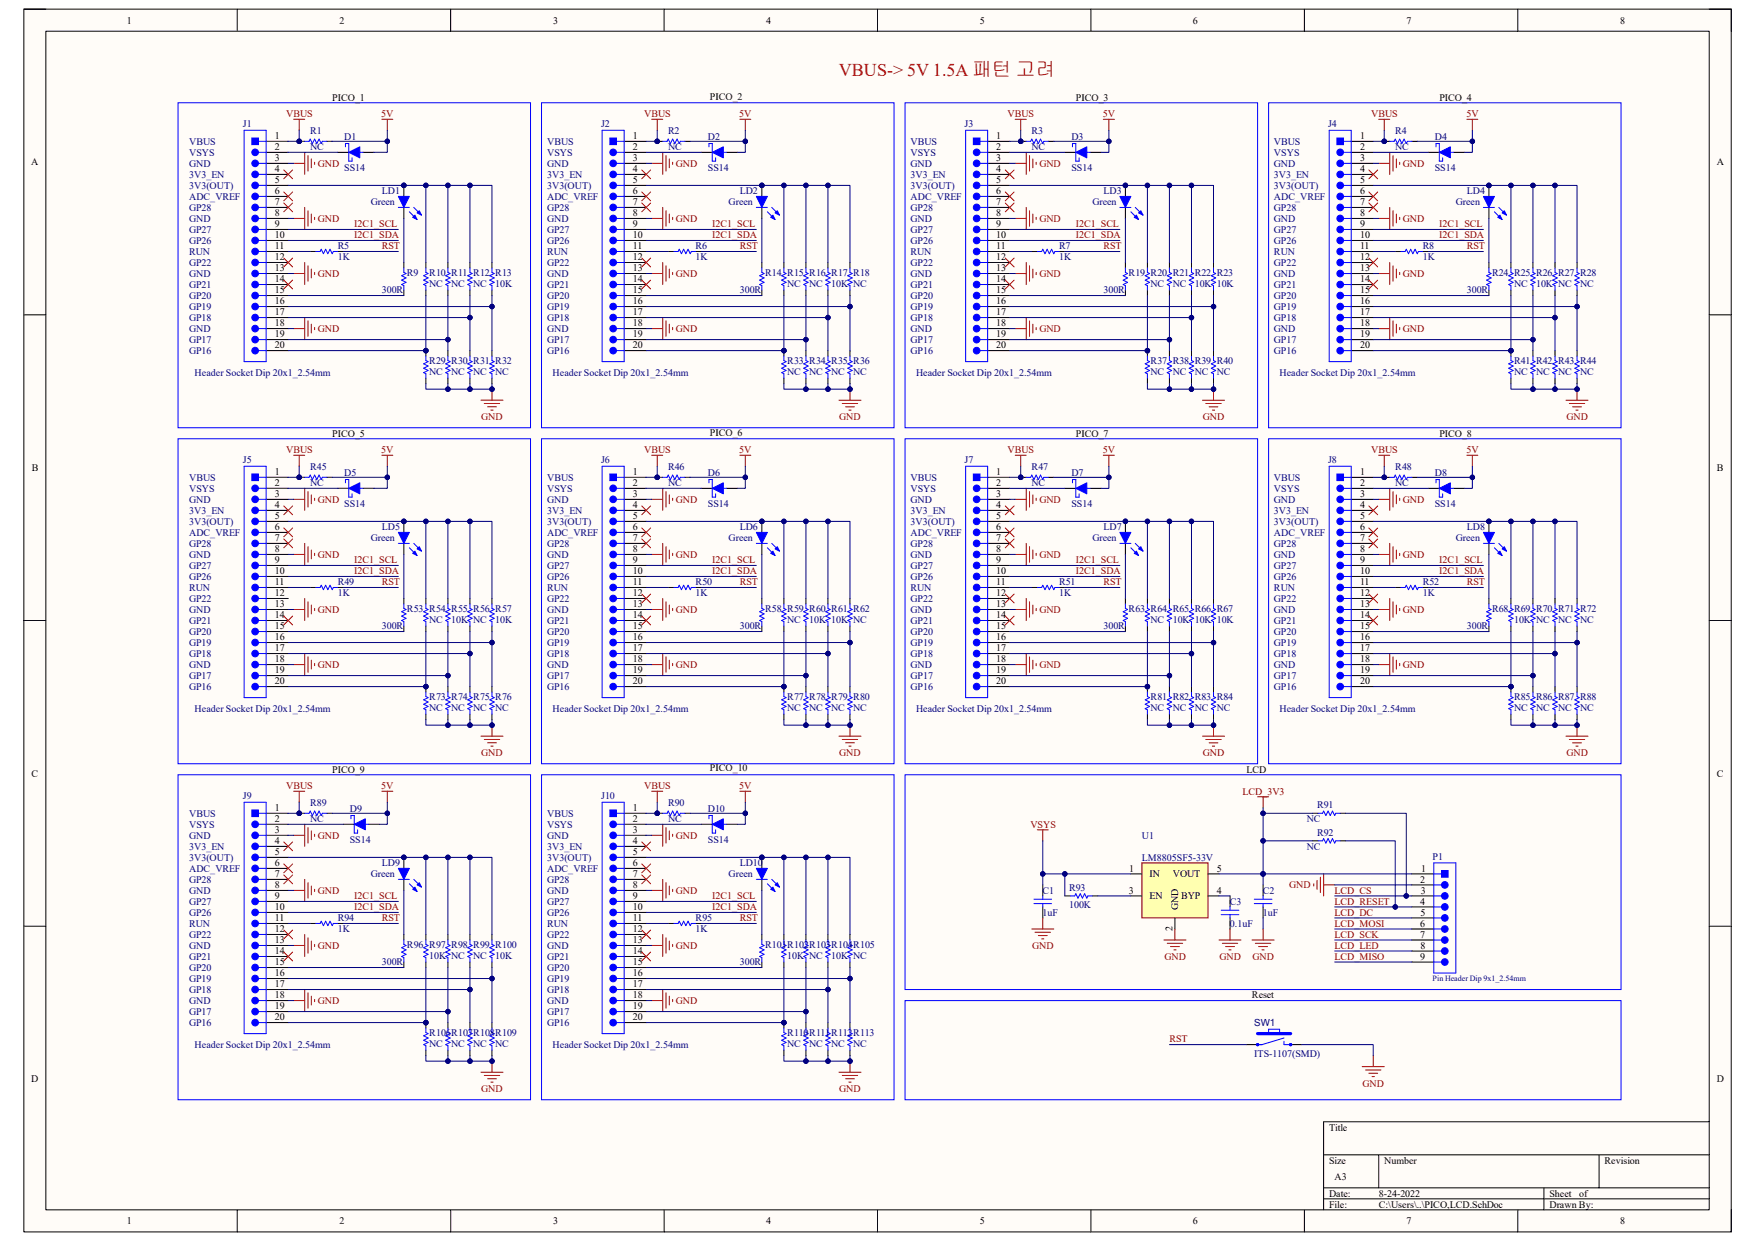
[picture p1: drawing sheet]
<svg xmlns="http://www.w3.org/2000/svg" width="297mm" height="210mm" viewBox="0 0 297 210" stroke-linecap="round" stroke-linejoin="round" font-family="sans-serif">
<defs><g id="words">
<text font-size="3" fill="#f00" x="142" y="12.9">VBUS-&gt; 5V 1.5A 패턴 고려</text>
<g font-size="1.7">
<text x="21.5" y="4">1</text>
<text x="57.4" y="4">2</text>
<text x="93.6" y="4">3</text>
<text x="129.7" y="4">4</text>
<text x="165.8" y="4">5</text>
<text x="201.9" y="4">6</text>
<text x="238" y="4">7</text>
<text x="274.2" y="4">8</text>
<text x="56.2" y="17">PICO_1</text>
<text x="120.1" y="16.8">PICO_2</text>
<text x="182.1" y="17">PICO_3</text>
<text x="243.6" y="17">PICO_4</text>
<text x="46.5" y="23.5">1</text>
<text x="107.1" y="23.5">1</text>
<text x="168.6" y="23.5">1</text>
<text x="230.2" y="23.5">1</text>
<text x="5.3" y="28">A</text>
<text x="46.5" y="25.4">2</text>
<text x="46.5" y="27.3">3</text>
<text x="46.5" y="29.2">4</text>
<text x="107.1" y="25.4">2</text>
<text x="107.1" y="27.3">3</text>
<text x="107.1" y="29.2">4</text>
<text x="168.6" y="25.4">2</text>
<text x="168.6" y="27.3">3</text>
<text x="168.6" y="29.2">4</text>
<text x="230.2" y="25.4">2</text>
<text x="230.2" y="27.3">3</text>
<text x="230.2" y="29.2">4</text>
<text x="290.5" y="28">A</text>
<text x="46.5" y="31">5</text>
<text x="46.5" y="32.9">6</text>
<text x="46.5" y="34.8">7</text>
<text x="107.1" y="31">5</text>
<text x="107.1" y="32.9">6</text>
<text x="107.1" y="34.8">7</text>
<text x="168.6" y="31">5</text>
<text x="168.6" y="32.9">6</text>
<text x="168.6" y="34.8">7</text>
<text x="230.2" y="31">5</text>
<text x="230.2" y="32.9">6</text>
<text x="230.2" y="34.8">7</text>
<text x="46.5" y="36.6">8</text>
<text x="46.5" y="38.5">9</text>
<text x="46.5" y="40.3">10</text>
<text x="107.1" y="36.6">8</text>
<text x="107.1" y="38.5">9</text>
<text x="107.1" y="40.3">10</text>
<text x="168.6" y="36.6">8</text>
<text x="168.6" y="38.5">9</text>
<text x="168.6" y="40.3">10</text>
<text x="230.2" y="36.6">8</text>
<text x="230.2" y="38.5">9</text>
<text x="230.2" y="40.3">10</text>
<text x="46.5" y="42.2">11</text>
<text x="46.5" y="44.1">12</text>
<text x="46.5" y="45.9">13</text>
<text x="46.5" y="47.8">14</text>
<text x="107.1" y="42.2">11</text>
<text x="107.1" y="44.1">12</text>
<text x="107.1" y="45.9">13</text>
<text x="107.1" y="47.8">14</text>
<text x="168.6" y="42.2">11</text>
<text x="168.6" y="44.1">12</text>
<text x="168.6" y="45.9">13</text>
<text x="168.6" y="47.8">14</text>
<text x="230.2" y="42.2">11</text>
<text x="230.2" y="44.1">12</text>
<text x="230.2" y="45.9">13</text>
<text x="230.2" y="47.8">14</text>
<text x="46.5" y="49.7">15</text>
<text x="46.5" y="51.5">16</text>
<text x="46.5" y="53.4">17</text>
<text x="107.1" y="49.7">15</text>
<text x="107.1" y="51.5">16</text>
<text x="107.1" y="53.4">17</text>
<text x="168.6" y="49.7">15</text>
<text x="168.6" y="51.5">16</text>
<text x="168.6" y="53.4">17</text>
<text x="230.2" y="49.7">15</text>
<text x="230.2" y="51.5">16</text>
<text x="230.2" y="53.4">17</text>
<text x="46.5" y="55.2">18</text>
<text x="46.5" y="57.1">19</text>
<text x="46.5" y="59">20</text>
<text x="107.1" y="55.2">18</text>
<text x="107.1" y="57.1">19</text>
<text x="107.1" y="59">20</text>
<text x="168.6" y="55.2">18</text>
<text x="168.6" y="57.1">19</text>
<text x="168.6" y="59">20</text>
<text x="230.2" y="55.2">18</text>
<text x="230.2" y="57.1">19</text>
<text x="230.2" y="59">20</text>
<text x="56.2" y="73.9">PICO_5</text>
<text x="120.1" y="73.7">PICO_6</text>
<text x="182.1" y="73.9">PICO_7</text>
<text x="243.6" y="73.9">PICO_8</text>
<text x="5.4" y="79.7">B</text>
<text x="46.5" y="80.4">1</text>
<text x="46.5" y="82.3">2</text>
<text x="107.1" y="80.4">1</text>
<text x="107.1" y="82.3">2</text>
<text x="168.6" y="80.4">1</text>
<text x="168.6" y="82.3">2</text>
<text x="230.2" y="80.4">1</text>
<text x="230.2" y="82.3">2</text>
<text x="290.6" y="79.7">B</text>
<text x="46.5" y="84.2">3</text>
<text x="46.5" y="86">4</text>
<text x="46.5" y="87.9">5</text>
<text x="46.5" y="89.7">6</text>
<text x="107.1" y="84.2">3</text>
<text x="107.1" y="86">4</text>
<text x="107.1" y="87.9">5</text>
<text x="107.1" y="89.7">6</text>
<text x="168.6" y="84.2">3</text>
<text x="168.6" y="86">4</text>
<text x="168.6" y="87.9">5</text>
<text x="168.6" y="89.7">6</text>
<text x="230.2" y="84.2">3</text>
<text x="230.2" y="86">4</text>
<text x="230.2" y="87.9">5</text>
<text x="230.2" y="89.7">6</text>
<text x="46.5" y="91.6">7</text>
<text x="46.5" y="93.5">8</text>
<text x="46.5" y="95.3">9</text>
<text x="107.1" y="91.6">7</text>
<text x="107.1" y="93.5">8</text>
<text x="107.1" y="95.3">9</text>
<text x="168.6" y="91.6">7</text>
<text x="168.6" y="93.5">8</text>
<text x="168.6" y="95.3">9</text>
<text x="230.2" y="91.6">7</text>
<text x="230.2" y="93.5">8</text>
<text x="230.2" y="95.3">9</text>
<text x="46.5" y="97.2">10</text>
<text x="46.5" y="99.1">11</text>
<text x="46.5" y="100.9">12</text>
<text x="107.1" y="97.2">10</text>
<text x="107.1" y="99.1">11</text>
<text x="107.1" y="100.9">12</text>
<text x="168.6" y="97.2">10</text>
<text x="168.6" y="99.1">11</text>
<text x="168.6" y="100.9">12</text>
<text x="230.2" y="97.2">10</text>
<text x="230.2" y="99.1">11</text>
<text x="230.2" y="100.9">12</text>
<text x="46.5" y="102.8">13</text>
<text x="46.5" y="104.6">14</text>
<text x="46.5" y="106.5">15</text>
<text x="107.1" y="102.8">13</text>
<text x="107.1" y="104.6">14</text>
<text x="107.1" y="106.5">15</text>
<text x="168.6" y="102.8">13</text>
<text x="168.6" y="104.6">14</text>
<text x="168.6" y="106.5">15</text>
<text x="230.2" y="102.8">13</text>
<text x="230.2" y="104.6">14</text>
<text x="230.2" y="106.5">15</text>
<text x="46.5" y="108.4">16</text>
<text x="46.5" y="110.2">17</text>
<text x="46.5" y="112.1">18</text>
<text x="46.5" y="114">19</text>
<text x="107.1" y="108.4">16</text>
<text x="107.1" y="110.2">17</text>
<text x="107.1" y="112.1">18</text>
<text x="107.1" y="114">19</text>
<text x="168.6" y="108.4">16</text>
<text x="168.6" y="110.2">17</text>
<text x="168.6" y="112.1">18</text>
<text x="168.6" y="114">19</text>
<text x="230.2" y="108.4">16</text>
<text x="230.2" y="110.2">17</text>
<text x="230.2" y="112.1">18</text>
<text x="230.2" y="114">19</text>
<text x="46.5" y="115.8">20</text>
<text x="107.1" y="115.8">20</text>
<text x="168.6" y="115.8">20</text>
<text x="230.2" y="115.8">20</text>
<text x="5.3" y="131.4">C</text>
<text x="56.2" y="130.8">PICO_9</text>
<text x="120.1" y="130.6">PICO_10</text>
<text x="210.9" y="130.8">LCD</text>
<text x="290.6" y="131.4">C</text>
<text x="46.5" y="137.3">1</text>
<text x="107.1" y="137.3">1</text>
<text x="46.5" y="139.1">2</text>
<text x="46.5" y="141">3</text>
<text x="46.5" y="142.9">4</text>
<text x="107.1" y="139.1">2</text>
<text x="107.1" y="141">3</text>
<text x="107.1" y="142.9">4</text>
<text x="46.5" y="144.7">5</text>
<text x="46.5" y="146.6">6</text>
<text x="46.5" y="148.5">7</text>
<text x="107.1" y="144.7">5</text>
<text x="107.1" y="146.6">6</text>
<text x="107.1" y="148.5">7</text>
<text x="191.1" y="147.5">1</text>
<text x="194.6" y="148.5">IN</text>
<text x="198.5" y="148.5">VOUT</text>
<text x="205.9" y="147.5">5</text>
<text x="240.4" y="149.4">2</text>
<text x="240.5" y="147.5">1</text>
<text x="46.5" y="150.3">8</text>
<text x="46.5" y="152.2">9</text>
<text x="46.5" y="154.1">10</text>
<text x="46.5" y="155.9">11</text>
<text x="107.1" y="150.3">8</text>
<text x="107.1" y="152.2">9</text>
<text x="107.1" y="154.1">10</text>
<text x="107.1" y="155.9">11</text>
<text x="191.1" y="151.3">3</text>
<text x="194.6" y="152.2">EN</text>
<text x="199.4" y="154" transform="rotate(-90 199.4 154)">GND</text>
<text x="199.9" y="152.2">BYP</text>
<text x="205.9" y="151.3">4</text>
<text x="240.4" y="153.1">4</text>
<text x="240.4" y="155">5</text>
<text x="240.5" y="151.3">3</text>
<text x="46.5" y="157.8">12</text>
<text x="46.5" y="159.6">13</text>
<text x="46.5" y="161.5">14</text>
<text x="107.1" y="157.8">12</text>
<text x="107.1" y="159.6">13</text>
<text x="107.1" y="161.5">14</text>
<text x="198.5" y="157.6" transform="rotate(-90 198.5 157.6)">2</text>
<text x="240.4" y="156.8">6</text>
<text x="240.4" y="158.7">7</text>
<text x="240.4" y="160.6">8</text>
<text x="46.5" y="163.4">15</text>
<text x="46.5" y="165.2">16</text>
<text x="46.5" y="167.1">17</text>
<text x="107.1" y="163.4">15</text>
<text x="107.1" y="165.2">16</text>
<text x="107.1" y="167.1">17</text>
<text x="240.4" y="162.4">9</text>
<text x="46.5" y="169">18</text>
<text x="46.5" y="170.8">19</text>
<text x="46.5" y="172.7">20</text>
<text x="107.1" y="169">18</text>
<text x="107.1" y="170.8">19</text>
<text x="107.1" y="172.7">20</text>
<text x="211.9" y="169">Reset</text>
<text x="5.3" y="183.2">D</text>
<text x="290.5" y="183.2">D</text>
<text x="224.9" y="191.3">Title</text>
<text x="224.9" y="196.9">Size</text>
<text x="234.3" y="196.9">Number</text>
<text x="271.5" y="196.9">Revision</text>
<text x="224.9" y="202.5">Date:</text>
<text x="225.8" y="199.7">A3</text>
<text x="233.3" y="202.5">8-24-2022</text>
<text x="262.2" y="202.5">Sheet</text>
<text x="267.3" y="202.5">of</text>
<text x="21.5" y="207.2">1</text>
<text x="57.4" y="207.2">2</text>
<text x="93.6" y="207.2">3</text>
<text x="129.7" y="207.2">4</text>
<text x="165.8" y="207.2">5</text>
<text x="201.9" y="207.2">6</text>
<text x="224.9" y="204.4">File:</text>
<text x="233.3" y="204.4">C:\Users\..\PICO,LCD.SchDoc</text>
<text x="238" y="207.2">7</text>
<text x="262.2" y="204.4">Drawn By:</text>
<text x="274.2" y="207.2">8</text>
</g>
<g font-size="1.7" fill="#000080">
<text x="41.1" y="21.5">J1</text>
<text x="52.5" y="22.6">R1</text>
<text x="58.3" y="23.7">D1</text>
<text x="101.7" y="21.5">J2</text>
<text x="113.1" y="22.6">R2</text>
<text x="119.8" y="23.7">D2</text>
<text x="163.2" y="21.5">J3</text>
<text x="174.6" y="22.6">R3</text>
<text x="181.3" y="23.7">D3</text>
<text x="224.7" y="21.5">J4</text>
<text x="236.1" y="22.6">R4</text>
<text x="242.8" y="23.7">D4</text>
<text x="32" y="24.5">VBUS</text>
<text x="32" y="26.3">VSYS</text>
<text x="32" y="28.2">GND</text>
<text x="52.5" y="25.4">NC</text>
<text x="58.3" y="29">SS14</text>
<text x="92.6" y="24.5">VBUS</text>
<text x="92.6" y="26.3">VSYS</text>
<text x="92.6" y="28.2">GND</text>
<text x="113.1" y="25.4">NC</text>
<text x="119.8" y="29">SS14</text>
<text x="154.1" y="24.5">VBUS</text>
<text x="154.1" y="26.3">VSYS</text>
<text x="154.1" y="28.2">GND</text>
<text x="174.6" y="25.4">NC</text>
<text x="181.3" y="29">SS14</text>
<text x="215.6" y="24.5">VBUS</text>
<text x="215.6" y="26.3">VSYS</text>
<text x="215.6" y="28.2">GND</text>
<text x="236.1" y="25.4">NC</text>
<text x="242.8" y="29">SS14</text>
<text x="32" y="30.1">3V3_EN</text>
<text x="32" y="32">3V3(OUT)</text>
<text x="32" y="33.8">ADC_VREF</text>
<text x="32" y="35.7">GP28</text>
<text x="62.7" y="34.8">Green</text>
<text x="64.6" y="32.9">LD1</text>
<text x="92.6" y="30.1">3V3_EN</text>
<text x="92.6" y="32">3V3(OUT)</text>
<text x="92.6" y="33.8">ADC_VREF</text>
<text x="92.6" y="35.7">GP28</text>
<text x="123.3" y="34.8">Green</text>
<text x="125.2" y="32.9">LD2</text>
<text x="154.1" y="30.1">3V3_EN</text>
<text x="154.1" y="32">3V3(OUT)</text>
<text x="154.1" y="33.8">ADC_VREF</text>
<text x="154.1" y="35.7">GP28</text>
<text x="184.9" y="34.8">Green</text>
<text x="186.7" y="32.9">LD3</text>
<text x="215.6" y="30.1">3V3_EN</text>
<text x="215.6" y="32">3V3(OUT)</text>
<text x="215.6" y="33.8">ADC_VREF</text>
<text x="215.6" y="35.7">GP28</text>
<text x="246.4" y="34.8">Green</text>
<text x="248.2" y="32.9">LD4</text>
<text x="32" y="37.5">GND</text>
<text x="32" y="39.4">GP27</text>
<text x="32" y="41.3">GP26</text>
<text x="92.6" y="37.5">GND</text>
<text x="92.6" y="39.4">GP27</text>
<text x="92.6" y="41.3">GP26</text>
<text x="154.1" y="37.5">GND</text>
<text x="154.1" y="39.4">GP27</text>
<text x="154.1" y="41.3">GP26</text>
<text x="215.6" y="37.5">GND</text>
<text x="215.6" y="39.4">GP27</text>
<text x="215.6" y="41.3">GP26</text>
<text x="32" y="43.1">RUN</text>
<text x="32" y="45">GP22</text>
<text x="32" y="46.9">GND</text>
<text x="57.1" y="42.2">R5</text>
<text x="57.1" y="44.1">1K</text>
<text x="68.9" y="46.7">R9</text>
<text x="72.6" y="46.7">R10 R11 R12 R13</text>
<text x="92.6" y="43.1">RUN</text>
<text x="92.6" y="45">GP22</text>
<text x="92.6" y="46.9">GND</text>
<text x="117.7" y="42.2">R6</text>
<text x="117.7" y="44.1">1K</text>
<text x="129.5" y="46.7">R14 R15 R16 R17 R18</text>
<text x="154.1" y="43.1">RUN</text>
<text x="154.1" y="45">GP22</text>
<text x="154.1" y="46.9">GND</text>
<text x="179.2" y="42.2">R7</text>
<text x="179.2" y="44.1">1K</text>
<text x="191" y="46.7">R19 R20 R21 R22 R23</text>
<text x="215.6" y="43.1">RUN</text>
<text x="215.6" y="45">GP22</text>
<text x="215.6" y="46.9">GND</text>
<text x="240.8" y="42.2">R8</text>
<text x="240.8" y="44.1">1K</text>
<text x="252.5" y="46.7">R24 R25 R26 R27 R28</text>
<text x="32" y="48.7">GP21</text>
<text x="32" y="50.6">GP20</text>
<text x="32" y="52.5">GP19</text>
<text x="64.6" y="49.7">300R</text>
<text x="72.6" y="48.6">NC</text>
<text x="76.4" y="48.6">NC</text>
<text x="80.1" y="48.6">NC</text>
<text x="83.8" y="48.6">10K</text>
<text x="92.6" y="48.7">GP21</text>
<text x="92.6" y="50.6">GP20</text>
<text x="92.6" y="52.5">GP19</text>
<text x="125.2" y="49.7">300R</text>
<text x="133.2" y="48.6">NC</text>
<text x="136.9" y="48.6">NC</text>
<text x="140.7" y="48.6">10K NC</text>
<text x="154.1" y="48.7">GP21</text>
<text x="154.1" y="50.6">GP20</text>
<text x="154.1" y="52.5">GP19</text>
<text x="186.7" y="49.7">300R</text>
<text x="194.7" y="48.6">NC</text>
<text x="198.5" y="48.6">NC</text>
<text x="202.2" y="48.6">10K 10K</text>
<text x="215.6" y="48.7">GP21</text>
<text x="215.6" y="50.6">GP20</text>
<text x="215.6" y="52.5">GP19</text>
<text x="248.2" y="49.7">300R</text>
<text x="256.2" y="48.6">NC</text>
<text x="260" y="48.6">10K NC</text>
<text x="267.4" y="48.6">NC</text>
<text x="32" y="54.3">GP18</text>
<text x="32" y="56.2">GND</text>
<text x="32" y="58">GP17</text>
<text x="32" y="59.9">GP16</text>
<text x="92.6" y="54.3">GP18</text>
<text x="92.6" y="56.2">GND</text>
<text x="92.6" y="58">GP17</text>
<text x="92.6" y="59.9">GP16</text>
<text x="154.1" y="54.3">GP18</text>
<text x="154.1" y="56.2">GND</text>
<text x="154.1" y="58">GP17</text>
<text x="154.1" y="59.9">GP16</text>
<text x="215.6" y="54.3">GP18</text>
<text x="215.6" y="56.2">GND</text>
<text x="215.6" y="58">GP17</text>
<text x="215.6" y="59.9">GP16</text>
<text x="32.9" y="63.6">Header Socket Dip 20x1_2.54mm</text>
<text x="72.6" y="61.6">R29 R30 R31 R32</text>
<text x="72.6" y="63.5">NC</text>
<text x="76.4" y="63.5">NC</text>
<text x="80.1" y="63.5">NC</text>
<text x="83.8" y="63.5">NC</text>
<text x="93.5" y="63.6">Header Socket Dip 20x1_2.54mm</text>
<text x="133.2" y="61.6">R33 R34 R35 R36</text>
<text x="133.2" y="63.5">NC</text>
<text x="136.9" y="63.5">NC</text>
<text x="140.7" y="63.5">NC</text>
<text x="144.4" y="63.5">NC</text>
<text x="155" y="63.6">Header Socket Dip 20x1_2.54mm</text>
<text x="194.7" y="61.6">R37 R38 R39 R40</text>
<text x="194.7" y="63.5">NC</text>
<text x="198.5" y="63.5">NC</text>
<text x="202.2" y="63.5">NC</text>
<text x="205.9" y="63.5">NC</text>
<text x="216.5" y="63.6">Header Socket Dip 20x1_2.54mm</text>
<text x="256.2" y="61.6">R41 R42 R43 R44</text>
<text x="256.2" y="63.5">NC</text>
<text x="260" y="63.5">NC</text>
<text x="263.7" y="63.5">NC</text>
<text x="267.4" y="63.5">NC</text>
<text x="32" y="81.4">VBUS</text>
<text x="32" y="83.2">VSYS</text>
<text x="41.1" y="78.4">J5</text>
<text x="52.5" y="79.5">R45</text>
<text x="52.5" y="82.3">NC</text>
<text x="58.3" y="80.6">D5</text>
<text x="92.6" y="81.4">VBUS</text>
<text x="92.6" y="83.2">VSYS</text>
<text x="101.7" y="78.4">J6</text>
<text x="113.1" y="79.5">R46</text>
<text x="113.1" y="82.3">NC</text>
<text x="119.8" y="80.6">D6</text>
<text x="154.1" y="81.4">VBUS</text>
<text x="154.1" y="83.2">VSYS</text>
<text x="163.2" y="78.4">J7</text>
<text x="174.6" y="79.5">R47</text>
<text x="174.6" y="82.3">NC</text>
<text x="181.3" y="80.6">D7</text>
<text x="215.6" y="81.4">VBUS</text>
<text x="215.6" y="83.2">VSYS</text>
<text x="224.7" y="78.4">J8</text>
<text x="236.1" y="79.5">R48</text>
<text x="236.1" y="82.3">NC</text>
<text x="242.8" y="80.6">D8</text>
<text x="32" y="85.1">GND</text>
<text x="32" y="87">3V3_EN</text>
<text x="32" y="88.8">3V3(OUT)</text>
<text x="58.3" y="85.8">SS14</text>
<text x="64.6" y="89.7">LD5</text>
<text x="92.6" y="85.1">GND</text>
<text x="92.6" y="87">3V3_EN</text>
<text x="92.6" y="88.8">3V3(OUT)</text>
<text x="119.8" y="85.8">SS14</text>
<text x="125.2" y="89.7">LD6</text>
<text x="154.1" y="85.1">GND</text>
<text x="154.1" y="87">3V3_EN</text>
<text x="154.1" y="88.8">3V3(OUT)</text>
<text x="181.3" y="85.8">SS14</text>
<text x="186.7" y="89.7">LD7</text>
<text x="215.6" y="85.1">GND</text>
<text x="215.6" y="87">3V3_EN</text>
<text x="215.6" y="88.8">3V3(OUT)</text>
<text x="242.8" y="85.8">SS14</text>
<text x="248.2" y="89.7">LD8</text>
<text x="32" y="90.7">ADC_VREF</text>
<text x="32" y="92.5">GP28</text>
<text x="32" y="94.4">GND</text>
<text x="62.7" y="91.6">Green</text>
<text x="92.6" y="90.7">ADC_VREF</text>
<text x="92.6" y="92.5">GP28</text>
<text x="92.6" y="94.4">GND</text>
<text x="123.3" y="91.6">Green</text>
<text x="154.1" y="90.7">ADC_VREF</text>
<text x="154.1" y="92.5">GP28</text>
<text x="154.1" y="94.4">GND</text>
<text x="184.9" y="91.6">Green</text>
<text x="215.6" y="90.7">ADC_VREF</text>
<text x="215.6" y="92.5">GP28</text>
<text x="215.6" y="94.4">GND</text>
<text x="246.4" y="91.6">Green</text>
<text x="32" y="96.3">GP27</text>
<text x="32" y="98.1">GP26</text>
<text x="32" y="100">RUN</text>
<text x="32" y="101.9">GP22</text>
<text x="57.1" y="99.1">R49</text>
<text x="57.1" y="100.9">1K</text>
<text x="92.6" y="96.3">GP27</text>
<text x="92.6" y="98.1">GP26</text>
<text x="92.6" y="100">RUN</text>
<text x="92.6" y="101.9">GP22</text>
<text x="117.7" y="99.1">R50</text>
<text x="117.7" y="100.9">1K</text>
<text x="154.1" y="96.3">GP27</text>
<text x="154.1" y="98.1">GP26</text>
<text x="154.1" y="100">RUN</text>
<text x="154.1" y="101.9">GP22</text>
<text x="179.2" y="99.1">R51</text>
<text x="179.2" y="100.9">1K</text>
<text x="215.6" y="96.3">GP27</text>
<text x="215.6" y="98.1">GP26</text>
<text x="215.6" y="100">RUN</text>
<text x="215.6" y="101.9">GP22</text>
<text x="240.8" y="99.1">R52</text>
<text x="240.8" y="100.9">1K</text>
<text x="32" y="103.7">GND</text>
<text x="32" y="105.6">GP21</text>
<text x="32" y="107.4">GP20</text>
<text x="64.6" y="106.5">300R</text>
<text x="68.9" y="103.5">R53 R54 R55 R56 R57</text>
<text x="72.6" y="105.4">NC</text>
<text x="76.4" y="105.4">10K NC</text>
<text x="83.8" y="105.4">10K</text>
<text x="92.6" y="103.7">GND</text>
<text x="92.6" y="105.6">GP21</text>
<text x="92.6" y="107.4">GP20</text>
<text x="125.2" y="106.5">300R</text>
<text x="129.5" y="103.5">R58 R59 R60 R61 R62</text>
<text x="133.2" y="105.4">NC</text>
<text x="136.9" y="105.4">10K 10K NC</text>
<text x="154.1" y="103.7">GND</text>
<text x="154.1" y="105.6">GP21</text>
<text x="154.1" y="107.4">GP20</text>
<text x="186.7" y="106.5">300R</text>
<text x="191" y="103.5">R63 R64 R65 R66 R67</text>
<text x="194.7" y="105.4">NC</text>
<text x="198.5" y="105.4">10K 10K 10K</text>
<text x="215.6" y="103.7">GND</text>
<text x="215.6" y="105.6">GP21</text>
<text x="215.6" y="107.4">GP20</text>
<text x="248.2" y="106.5">300R</text>
<text x="252.5" y="103.5">R68 R69 R70 R71 R72</text>
<text x="256.2" y="105.4">10K NC</text>
<text x="263.7" y="105.4">NC</text>
<text x="267.4" y="105.4">NC</text>
<text x="32" y="109.3">GP19</text>
<text x="32" y="111.2">GP18</text>
<text x="32" y="113">GND</text>
<text x="92.6" y="109.3">GP19</text>
<text x="92.6" y="111.2">GP18</text>
<text x="92.6" y="113">GND</text>
<text x="154.1" y="109.3">GP19</text>
<text x="154.1" y="111.2">GP18</text>
<text x="154.1" y="113">GND</text>
<text x="215.6" y="109.3">GP19</text>
<text x="215.6" y="111.2">GP18</text>
<text x="215.6" y="113">GND</text>
<text x="32" y="114.9">GP17</text>
<text x="32" y="116.8">GP16</text>
<text x="72.6" y="118.4">R73 R74 R75 R76</text>
<text x="92.6" y="114.9">GP17</text>
<text x="92.6" y="116.8">GP16</text>
<text x="133.2" y="118.4">R77 R78 R79 R80</text>
<text x="154.1" y="114.9">GP17</text>
<text x="154.1" y="116.8">GP16</text>
<text x="194.7" y="118.4">R81 R82 R83 R84</text>
<text x="215.6" y="114.9">GP17</text>
<text x="215.6" y="116.8">GP16</text>
<text x="256.2" y="118.4">R85 R86 R87 R88</text>
<text x="32.9" y="120.5">Header Socket Dip 20x1_2.54mm</text>
<text x="72.6" y="120.3">NC</text>
<text x="76.4" y="120.3">NC</text>
<text x="80.1" y="120.3">NC</text>
<text x="83.8" y="120.3">NC</text>
<text x="93.5" y="120.5">Header Socket Dip 20x1_2.54mm</text>
<text x="133.2" y="120.3">NC</text>
<text x="136.9" y="120.3">NC</text>
<text x="140.7" y="120.3">NC</text>
<text x="144.4" y="120.3">NC</text>
<text x="155" y="120.5">Header Socket Dip 20x1_2.54mm</text>
<text x="194.7" y="120.3">NC</text>
<text x="198.5" y="120.3">NC</text>
<text x="202.2" y="120.3">NC</text>
<text x="205.9" y="120.3">NC</text>
<text x="216.5" y="120.5">Header Socket Dip 20x1_2.54mm</text>
<text x="256.2" y="120.3">NC</text>
<text x="260" y="120.3">NC</text>
<text x="263.7" y="120.3">NC</text>
<text x="267.4" y="120.3">NC</text>
<text x="41.1" y="135.2">J9</text>
<text x="52.5" y="136.4">R89</text>
<text x="59.2" y="137.5">D9</text>
<text x="101.7" y="135.2">J10</text>
<text x="113.1" y="136.4">R90</text>
<text x="119.8" y="137.5">D10</text>
<text x="222.9" y="136.7">R91</text>
<text x="32" y="138.2">VBUS</text>
<text x="32" y="140.1">VSYS</text>
<text x="32" y="141.9">GND</text>
<text x="32" y="143.8">3V3_EN</text>
<text x="52.5" y="139.1">NC</text>
<text x="59.2" y="142.7">SS14</text>
<text x="92.6" y="138.2">VBUS</text>
<text x="92.6" y="140.1">VSYS</text>
<text x="92.6" y="141.9">GND</text>
<text x="92.6" y="143.8">3V3_EN</text>
<text x="113.1" y="139.1">NC</text>
<text x="119.8" y="142.7">SS14</text>
<text x="193.3" y="141.9">U1</text>
<text x="221.2" y="143.8">NC</text>
<text x="221.2" y="139.1">NC</text>
<text x="222.9" y="141.4">R92</text>
<text x="32" y="145.7">3V3(OUT)</text>
<text x="32" y="147.5">ADC_VREF</text>
<text x="32" y="149.4">GP28</text>
<text x="62.7" y="148.5">Green</text>
<text x="64.6" y="146.6">LD9</text>
<text x="92.6" y="145.7">3V3(OUT)</text>
<text x="92.6" y="147.5">ADC_VREF</text>
<text x="92.6" y="149.4">GP28</text>
<text x="123.3" y="148.5">Green</text>
<text x="125.2" y="146.6">LD10</text>
<text x="193.3" y="145.7">LM8805SF5-33V</text>
<text x="242.4" y="145.5">P1</text>
<text x="32" y="151.3">GND</text>
<text x="32" y="153.1">GP27</text>
<text x="32" y="155">GP26</text>
<text x="57.1" y="155.9">R94</text>
<text x="92.6" y="151.3">GND</text>
<text x="92.6" y="153.1">GP27</text>
<text x="92.6" y="155">GP26</text>
<text x="117.7" y="155.9">R95</text>
<text x="176.4" y="151.3">C1</text>
<text x="176.4" y="155">1uF</text>
<text x="180.9" y="150.7">R93</text>
<text x="180.9" y="153.7">100K</text>
<text x="208.2" y="153.1">C3</text>
<text x="213.7" y="151.3">C2</text>
<text x="213.7" y="155">1uF</text>
<text x="32" y="156.8">RUN</text>
<text x="32" y="158.7">GP22</text>
<text x="32" y="160.6">GND</text>
<text x="57.1" y="157.8">1K</text>
<text x="68.9" y="160.4">R96 R97 R98 R99 R100</text>
<text x="92.6" y="156.8">RUN</text>
<text x="92.6" y="158.7">GP22</text>
<text x="92.6" y="160.6">GND</text>
<text x="117.7" y="157.8">1K</text>
<text x="129.5" y="160.4">R101R102R103R104R105</text>
<text x="208.2" y="156.8">0.1uF</text>
<text x="32" y="162.4">GP21</text>
<text x="32" y="164.3">GP20</text>
<text x="32" y="166.2">GP19</text>
<text x="64.6" y="163.4">300R</text>
<text x="72.6" y="162.3">10K NC</text>
<text x="80.1" y="162.3">NC</text>
<text x="83.8" y="162.3">10K</text>
<text x="92.6" y="162.4">GP21</text>
<text x="92.6" y="164.3">GP20</text>
<text x="92.6" y="166.2">GP19</text>
<text x="125.2" y="163.4">300R</text>
<text x="133.2" y="162.3">10K NC</text>
<text x="140.7" y="162.3">10K NC</text>
<text x="32" y="168">GP18</text>
<text x="32" y="169.9">GND</text>
<text x="32" y="171.7">GP17</text>
<text x="32" y="173.6">GP16</text>
<text x="92.6" y="168">GP18</text>
<text x="92.6" y="169.9">GND</text>
<text x="92.6" y="171.7">GP17</text>
<text x="92.6" y="173.6">GP16</text>
<text x="212.3" y="173.7">SW1</text>
<text x="32.9" y="177.3">Header Socket Dip 20x1_2.54mm</text>
<text x="72.6" y="175.3">R106R107R108R109</text>
<text x="72.6" y="177.2">NC</text>
<text x="76.4" y="177.2">NC</text>
<text x="80.1" y="177.2">NC</text>
<text x="83.8" y="177.2">NC</text>
<text x="93.5" y="177.3">Header Socket Dip 20x1_2.54mm</text>
<text x="133.2" y="175.3">R110R111R112R113</text>
<text x="133.2" y="177.2">NC</text>
<text x="136.9" y="177.2">NC</text>
<text x="140.7" y="177.2">NC</text>
<text x="144.4" y="177.2">NC</text>
<text x="212.3" y="178.9">ITS-1107(SMD)</text>
</g>
<g font-size="1.7" fill="#800000">
<text x="48.4" y="19.8">VBUS</text>
<text x="64.5" y="19.8">5V</text>
<text x="109" y="19.8">VBUS</text>
<text x="125.1" y="19.8">5V</text>
<text x="170.5" y="19.8">VBUS</text>
<text x="186.6" y="19.8">5V</text>
<text x="232.1" y="19.8">VBUS</text>
<text x="248.2" y="19.8">5V</text>
<text x="53.8" y="28.2">GND</text>
<text x="114.4" y="28.2">GND</text>
<text x="175.9" y="28.2">GND</text>
<text x="237.4" y="28.2">GND</text>
<text x="53.8" y="37.5">GND</text>
<text x="59.9" y="38.5">I2C1_SCL</text>
<text x="59.9" y="40.3">I2C1_SDA</text>
<text x="114.4" y="37.5">GND</text>
<text x="120.5" y="38.5">I2C1_SCL</text>
<text x="120.5" y="40.3">I2C1_SDA</text>
<text x="175.9" y="37.5">GND</text>
<text x="182.1" y="38.5">I2C1_SCL</text>
<text x="182.1" y="40.3">I2C1_SDA</text>
<text x="237.4" y="37.5">GND</text>
<text x="243.6" y="38.5">I2C1_SCL</text>
<text x="243.6" y="40.3">I2C1_SDA</text>
<text x="53.8" y="46.9">GND</text>
<text x="64.6" y="42.2">RST</text>
<text x="114.4" y="46.9">GND</text>
<text x="125.2" y="42.2">RST</text>
<text x="175.9" y="46.9">GND</text>
<text x="186.7" y="42.2">RST</text>
<text x="237.4" y="46.9">GND</text>
<text x="248.2" y="42.2">RST</text>
<text x="53.8" y="56.2">GND</text>
<text x="114.4" y="56.2">GND</text>
<text x="175.9" y="56.2">GND</text>
<text x="237.4" y="56.2">GND</text>
<text x="81.4" y="71.1">GND</text>
<text x="142" y="71.1">GND</text>
<text x="203.6" y="71.1">GND</text>
<text x="265.1" y="71.1">GND</text>
<text x="48.4" y="76.7">VBUS</text>
<text x="64.5" y="76.7">5V</text>
<text x="109" y="76.7">VBUS</text>
<text x="125.1" y="76.7">5V</text>
<text x="170.5" y="76.7">VBUS</text>
<text x="186.6" y="76.7">5V</text>
<text x="232.1" y="76.7">VBUS</text>
<text x="248.2" y="76.7">5V</text>
<text x="53.8" y="85.1">GND</text>
<text x="114.4" y="85.1">GND</text>
<text x="175.9" y="85.1">GND</text>
<text x="237.4" y="85.1">GND</text>
<text x="53.8" y="94.4">GND</text>
<text x="59.9" y="95.3">I2C1_SCL</text>
<text x="114.4" y="94.4">GND</text>
<text x="120.5" y="95.3">I2C1_SCL</text>
<text x="175.9" y="94.4">GND</text>
<text x="182.1" y="95.3">I2C1_SCL</text>
<text x="237.4" y="94.4">GND</text>
<text x="243.6" y="95.3">I2C1_SCL</text>
<text x="59.9" y="97.2">I2C1_SDA</text>
<text x="64.6" y="99.1">RST</text>
<text x="120.5" y="97.2">I2C1_SDA</text>
<text x="125.2" y="99.1">RST</text>
<text x="182.1" y="97.2">I2C1_SDA</text>
<text x="186.7" y="99.1">RST</text>
<text x="243.6" y="97.2">I2C1_SDA</text>
<text x="248.2" y="99.1">RST</text>
<text x="53.8" y="103.7">GND</text>
<text x="114.4" y="103.7">GND</text>
<text x="175.9" y="103.7">GND</text>
<text x="237.4" y="103.7">GND</text>
<text x="53.8" y="113">GND</text>
<text x="114.4" y="113">GND</text>
<text x="175.9" y="113">GND</text>
<text x="237.4" y="113">GND</text>
<text x="81.4" y="127.9">GND</text>
<text x="142" y="127.9">GND</text>
<text x="203.6" y="127.9">GND</text>
<text x="265.1" y="127.9">GND</text>
<text x="48.4" y="133.6">VBUS</text>
<text x="64.5" y="133.6">5V</text>
<text x="109" y="133.6">VBUS</text>
<text x="125.1" y="133.6">5V</text>
<text x="210.3" y="134.5">LCD_3V3</text>
<text x="53.8" y="141.9">GND</text>
<text x="114.4" y="141.9">GND</text>
<text x="174.4" y="140.1">VSYS</text>
<text x="53.8" y="151.3">GND</text>
<text x="59.9" y="152.2">I2C1_SCL</text>
<text x="59.9" y="154.1">I2C1_SDA</text>
<text x="64.6" y="155.9">RST</text>
<text x="114.4" y="151.3">GND</text>
<text x="120.5" y="152.2">I2C1_SCL</text>
<text x="120.5" y="154.1">I2C1_SDA</text>
<text x="125.2" y="155.9">RST</text>
<text x="218.2" y="150.3">GND</text>
<text x="225.8" y="151.3">LCD_CS</text>
<text x="225.8" y="153.1">LCD_RESET</text>
<text x="225.8" y="155">LCD_DC</text>
<text x="53.8" y="160.6">GND</text>
<text x="114.4" y="160.6">GND</text>
<text x="174.7" y="160.6">GND</text>
<text x="225.8" y="156.8">LCD_MOSI</text>
<text x="225.8" y="158.7">LCD_SCK</text>
<text x="225.8" y="160.6">LCD_LED</text>
<text x="197.1" y="162.4">GND</text>
<text x="206.4" y="162.4">GND</text>
<text x="212" y="162.4">GND</text>
<text x="225.8" y="162.4">LCD_MISO</text>
<text x="53.8" y="169.9">GND</text>
<text x="114.4" y="169.9">GND</text>
<text x="197.9" y="176.4">RST</text>
<text x="81.4" y="184.8">GND</text>
<text x="142" y="184.8">GND</text>
<text x="230.6" y="183.9">GND</text>
</g>
<text font-size="1.4" fill="#000080" x="242.4" y="166.1">Pin Header Dip 9x1_2.54mm</text>
</g></defs>
<path d="M4 1.5h289v207h-289z" fill-rule="evenodd" fill="#fffcf8"/>
<path d="M4 1.5h289v207h-289z" fill="none" stroke="#000" stroke-width=".17"/>
<path d="M7.8 5.3h281.5v199.4h-281.5z" fill-rule="evenodd" fill="#fffcf8"/>
<g fill="none" stroke="#000" stroke-width=".17">
<path d="M4 1.5h3.8M7.8 5.3h281.5v199.4h-281.5zM40.1 1.5v3.8M76.3 1.5v3.8M112.4 1.5v3.8M148.5 1.5v3.8M184.6 1.5v3.8M220.7 1.5v3.8M256.9 1.5v3.8M289.3 1.5h3.7v3.8M4 53.3h3.8M289.3 53.3h3.7"/>
<path d="M4 105h3.8M289.3 105h3.7M4 156.7h3.8M289.3 156.7h3.7M224 195.4h65.3M233.3 195.4v5.6M270.6 195.4v5.6M289.3 189.8h-65.3v14.9M40.2 204.7v3.8M76.3 204.7v3.8M112.4 204.7v3.8M148.5 204.7v3.8"/>
<path d="M184.6 204.7v3.8M220.7 204.7v3.8M224 201h65.3M224 202.9h65.3M256.9 204.7v3.8M261.3 201v3.7M293 204.7v3.8"/>
</g>
<circle cx="43.2" cy="25.8" r=".56" fill="#00f"/>
<g fill="none" stroke="#00f" stroke-width=".17">
<path d="M43.7 25.8h1.3M43.7 23.9h1.3"/>
<circle cx="43.2" cy="25.8" r=".56"/>
</g>
<g fill="none" stroke="#000" stroke-width=".17">
<path d="M45 23.9h3.8M45 25.8h3.8M45 27.6h3.8M45 29.5h3.8M45 31.4h3.8M45 33.2h3.8M45 35.1h3.8M45 37h3.8M45 38.8h3.8M45 40.7h3.8M45 42.6h3.8M45 44.4h3.8"/>
<path d="M45 46.3h3.8M45 48.1h3.8M45 50h3.8M45 51.9h3.8M45 53.7h3.8M45 55.6h3.8M45 57.5h3.8M45 59.3h3.8"/>
</g>
<path d="M42.6 23.4h1.1v1.1h-1.1z" fill-rule="evenodd" fill="#00f"/>
<path d="M42.6 23.4h1.1v1.1h-1.1z" fill="none" stroke="#00f" stroke-width=".17"/>
<circle cx="43.2" cy="29.5" r=".56" fill="#00f"/>
<circle cx="43.2" cy="29.5" r=".56" fill="none" stroke="#00f" stroke-width=".17"/>
<circle cx="43.2" cy="33.2" r=".56" fill="#00f"/>
<circle cx="43.2" cy="33.2" r=".56" fill="none" stroke="#00f" stroke-width=".17"/>
<circle cx="43.2" cy="37" r=".56" fill="#00f"/>
<circle cx="43.2" cy="37" r=".56" fill="none" stroke="#00f" stroke-width=".17"/>
<circle cx="43.2" cy="40.7" r=".56" fill="#00f"/>
<circle cx="43.2" cy="40.7" r=".56" fill="none" stroke="#00f" stroke-width=".17"/>
<circle cx="43.2" cy="44.4" r=".56" fill="#00f"/>
<circle cx="43.2" cy="44.4" r=".56" fill="none" stroke="#00f" stroke-width=".17"/>
<circle cx="43.2" cy="48.2" r=".56" fill="#00f"/>
<circle cx="43.2" cy="48.2" r=".56" fill="none" stroke="#00f" stroke-width=".17"/>
<circle cx="43.2" cy="51.9" r=".56" fill="#00f"/>
<circle cx="43.2" cy="51.9" r=".56" fill="none" stroke="#00f" stroke-width=".17"/>
<circle cx="43.2" cy="55.6" r=".56" fill="#00f"/>
<circle cx="43.2" cy="55.6" r=".56" fill="none" stroke="#00f" stroke-width=".17"/>
<circle cx="43.2" cy="59.3" r=".56" fill="#00f"/>
<circle cx="43.2" cy="59.3" r=".56" fill="none" stroke="#00f" stroke-width=".17"/>
<circle cx="43.2" cy="57.5" r=".56" fill="#00f"/>
<circle cx="43.2" cy="57.5" r=".56" fill="none" stroke="#00f" stroke-width=".17"/>
<circle cx="43.2" cy="53.7" r=".56" fill="#00f"/>
<circle cx="43.2" cy="53.7" r=".56" fill="none" stroke="#00f" stroke-width=".17"/>
<circle cx="43.2" cy="50" r=".56" fill="#00f"/>
<circle cx="43.2" cy="50" r=".56" fill="none" stroke="#00f" stroke-width=".17"/>
<circle cx="43.2" cy="46.3" r=".56" fill="#00f"/>
<circle cx="43.2" cy="46.3" r=".56" fill="none" stroke="#00f" stroke-width=".17"/>
<circle cx="43.2" cy="42.6" r=".56" fill="#00f"/>
<circle cx="43.2" cy="42.6" r=".56" fill="none" stroke="#00f" stroke-width=".17"/>
<circle cx="43.2" cy="38.8" r=".56" fill="#00f"/>
<circle cx="43.2" cy="38.8" r=".56" fill="none" stroke="#00f" stroke-width=".17"/>
<circle cx="43.2" cy="35.1" r=".56" fill="#00f"/>
<circle cx="43.2" cy="35.1" r=".56" fill="none" stroke="#00f" stroke-width=".17"/>
<circle cx="43.2" cy="31.4" r=".56" fill="#00f"/>
<circle cx="43.2" cy="31.4" r=".56" fill="none" stroke="#00f" stroke-width=".17"/>
<circle cx="43.2" cy="27.6" r=".56" fill="#00f"/>
<g fill="none" stroke="#00f" stroke-width=".17">
<path d="M41.3 22.1h3.7v39.1h-3.7zM43.7 27.6h1.3M43.7 29.5h1.3M43.7 31.4h1.3M43.7 33.2h1.3M43.7 35.1h1.3M43.7 37h1.3M43.7 38.8h1.3M43.7 40.7h1.3M43.7 42.6h1.3M43.7 44.4h1.3M43.7 46.3h1.3"/>
<path d="M43.7 48.1h1.3M43.7 50h1.3M43.7 51.9h1.3M43.7 53.7h1.3M43.7 55.6h1.3M43.7 57.5h1.3M43.7 59.3h1.3M75.8 60.3v.7l.4 .2-.8 .4 .8 .3-.8 .4 .8 .4-.8 .4 .4 .2v.7M79.5 60.3v.7l.4 .2-.7 .4 .7 .3-.7 .4 .7 .4-.7 .4 .3 .2v.7M83.3 60.3v.7l.3 .2-.7 .4 .7 .3-.7 .4 .7 .4-.7 .4 .4 .2v.7"/>
<circle cx="43.2" cy="27.6" r=".56"/>
</g>
<g fill="none" stroke="#800000" stroke-width=".17">
<path d="M49.7 27.6h1.9M49.7 37h1.9M51.6 25.8v3.7M51.6 35.1v3.7M52.1 26.3v2.6M52.1 35.7v2.6M52.7 26.9v1.5M52.7 36.2v1.5M53.2 27.5v.3M53.2 36.8v.4M64.6 20.2h1.9M65.5 20.2v1.9"/>
<path d="M49.7 55.6h1.9M49.7 46.3h1.9M51.6 44.4v3.7M51.6 53.7v3.8M52.1 45v2.6M52.1 54.3v2.6M52.7 45.5v1.5M52.7 54.9v1.5M53.2 46.1v.4M53.2 55.4v.4"/>
</g>
<path d="M75.8 59.3v1M79.5 59.3v1M83.3 59.3v1M75.8 64v.9M79.5 64v.9M83.3 64v.9" fill="none" stroke="#000" stroke-width=".17"/>
<circle cx="72.1" cy="59.3" r=".37" fill="#000080"/>
<circle cx="72.1" cy="59.3" r=".37" fill="none" stroke="#000080" stroke-width=".17"/>
<path d="M72.1 59.3v1" fill="none" stroke="#000" stroke-width=".17"/>
<circle cx="72.1" cy="59.3" r=".37" fill="#000080"/>
<circle cx="72.1" cy="59.3" r=".37" fill="none" stroke="#000080" stroke-width=".17"/>
<path d="M72.1 44.4v1M72.1 49.1v.9M75.8 44.4v1M75.8 49.1v.9M79.5 44.4v1M79.5 49.1v.9M83.3 44.4v1M83.3 49.1v.9M72.1 64v.9" fill="none" stroke="#000" stroke-width=".17"/>
<path d="M72.1 45.4v.7l.3 .2-.7 .4 .7 .3-.7 .4 .7 .4-.7 .3 .4 .2v.8M75.8 45.4v.7l.4 .2-.8 .4 .8 .3-.8 .4 .8 .4-.8 .3 .4 .2v.8M79.5 45.4v.7l.4 .2-.7 .4 .7 .3-.7 .4 .7 .4-.7 .3 .3 .2v.8M83.3 45.4v.7l.3 .2-.7 .4 .7 .3-.7 .4 .7 .4-.7 .3 .4 .2v.8M72.1 60.3v.7l.3 .2-.7 .4 .7 .3-.7 .4 .7 .4-.7 .4 .4 .2v.7" fill="none" stroke="#00f" stroke-width=".17"/>
<path d="M81.4 67.7h3.7M82 68.3h2.6M82.5 68.8h1.5M83.1 69.4h.3M83.3 65.9v1.8" fill="none" stroke="#800000" stroke-width=".17"/>
<circle cx="83.3" cy="65.9" r=".37" fill="#000080"/>
<circle cx="83.3" cy="65.9" r=".37" fill="none" stroke="#000080" stroke-width=".17"/>
<path d="M48 28.8l1.5 1.5M48 32.5l1.5 1.5M49.5 28.8l-1.5 1.5M49.5 32.5l-1.5 1.5" fill="none" stroke="#f00" stroke-width=".17"/>
<circle cx="50.6" cy="23.9" r=".37" fill="#000080"/>
<circle cx="50.6" cy="23.9" r=".37" fill="none" stroke="#000080" stroke-width=".17"/>
<path d="M50.6 23.9h1" fill="none" stroke="#000" stroke-width=".17"/>
<circle cx="50.6" cy="23.9" r=".37" fill="#000080"/>
<circle cx="50.6" cy="23.9" r=".37" fill="none" stroke="#000080" stroke-width=".17"/>
<path d="M55.3 23.9h.9" fill="none" stroke="#000" stroke-width=".17"/>
<path d="M51.6 23.9h.7l.2-.4 .4 .8 .3-.8 .4 .8 .4-.8 .4 .8 .1-.4h.8" fill="none" stroke="#00f" stroke-width=".17"/>
<circle cx="103.8" cy="25.8" r=".56" fill="#00f"/>
<g fill="none" stroke="#00f" stroke-width=".17">
<path d="M104.3 25.8h1.3M104.3 23.9h1.3"/>
<circle cx="103.8" cy="25.8" r=".56"/>
</g>
<g fill="none" stroke="#000" stroke-width=".17">
<path d="M105.6 23.9h3.8M105.6 25.8h3.8M105.6 27.6h3.8M105.6 29.5h3.8M105.6 31.4h3.8M105.6 33.2h3.8M105.6 35.1h3.8M105.6 37h3.8M105.6 38.8h3.8M105.6 40.7h3.8M105.6 42.6h3.8M105.6 44.4h3.8"/>
<path d="M105.6 46.3h3.8M105.6 48.1h3.8M105.6 50h3.8M105.6 51.9h3.8M105.6 53.7h3.8M105.6 55.6h3.8M105.6 57.5h3.8M105.6 59.3h3.8"/>
</g>
<path d="M103.2 23.4h1.1v1.1h-1.1z" fill-rule="evenodd" fill="#00f"/>
<path d="M103.2 23.4h1.1v1.1h-1.1z" fill="none" stroke="#00f" stroke-width=".17"/>
<circle cx="103.8" cy="29.5" r=".56" fill="#00f"/>
<circle cx="103.8" cy="29.5" r=".56" fill="none" stroke="#00f" stroke-width=".17"/>
<circle cx="103.8" cy="33.2" r=".56" fill="#00f"/>
<circle cx="103.8" cy="33.2" r=".56" fill="none" stroke="#00f" stroke-width=".17"/>
<circle cx="103.8" cy="37" r=".56" fill="#00f"/>
<circle cx="103.8" cy="37" r=".56" fill="none" stroke="#00f" stroke-width=".17"/>
<circle cx="103.8" cy="40.7" r=".56" fill="#00f"/>
<circle cx="103.8" cy="40.7" r=".56" fill="none" stroke="#00f" stroke-width=".17"/>
<circle cx="103.8" cy="44.4" r=".56" fill="#00f"/>
<circle cx="103.8" cy="44.4" r=".56" fill="none" stroke="#00f" stroke-width=".17"/>
<circle cx="103.8" cy="48.2" r=".56" fill="#00f"/>
<circle cx="103.8" cy="48.2" r=".56" fill="none" stroke="#00f" stroke-width=".17"/>
<circle cx="103.8" cy="51.9" r=".56" fill="#00f"/>
<circle cx="103.8" cy="51.9" r=".56" fill="none" stroke="#00f" stroke-width=".17"/>
<circle cx="103.8" cy="55.6" r=".56" fill="#00f"/>
<circle cx="103.8" cy="55.6" r=".56" fill="none" stroke="#00f" stroke-width=".17"/>
<circle cx="103.8" cy="59.3" r=".56" fill="#00f"/>
<circle cx="103.8" cy="59.3" r=".56" fill="none" stroke="#00f" stroke-width=".17"/>
<circle cx="103.8" cy="57.5" r=".56" fill="#00f"/>
<circle cx="103.8" cy="57.5" r=".56" fill="none" stroke="#00f" stroke-width=".17"/>
<circle cx="103.8" cy="53.7" r=".56" fill="#00f"/>
<circle cx="103.8" cy="53.7" r=".56" fill="none" stroke="#00f" stroke-width=".17"/>
<circle cx="103.8" cy="50" r=".56" fill="#00f"/>
<circle cx="103.8" cy="50" r=".56" fill="none" stroke="#00f" stroke-width=".17"/>
<circle cx="103.8" cy="46.3" r=".56" fill="#00f"/>
<circle cx="103.8" cy="46.3" r=".56" fill="none" stroke="#00f" stroke-width=".17"/>
<circle cx="103.8" cy="42.6" r=".56" fill="#00f"/>
<circle cx="103.8" cy="42.6" r=".56" fill="none" stroke="#00f" stroke-width=".17"/>
<circle cx="103.8" cy="38.8" r=".56" fill="#00f"/>
<circle cx="103.8" cy="38.8" r=".56" fill="none" stroke="#00f" stroke-width=".17"/>
<circle cx="103.8" cy="35.1" r=".56" fill="#00f"/>
<circle cx="103.8" cy="35.1" r=".56" fill="none" stroke="#00f" stroke-width=".17"/>
<circle cx="103.8" cy="31.4" r=".56" fill="#00f"/>
<circle cx="103.8" cy="31.4" r=".56" fill="none" stroke="#00f" stroke-width=".17"/>
<circle cx="103.8" cy="27.6" r=".56" fill="#00f"/>
<g fill="none" stroke="#00f" stroke-width=".17">
<path d="M101.9 22.1h3.7v39.1h-3.7zM104.3 27.6h1.3M104.3 29.5h1.3M104.3 31.4h1.3M104.3 33.2h1.3M104.3 35.1h1.3M104.3 37h1.3M104.3 38.8h1.3M104.3 40.7h1.3M104.3 42.6h1.3M104.3 44.4h1.3M104.3 46.3h1.3"/>
<path d="M104.3 48.1h1.3M104.3 50h1.3M104.3 51.9h1.3M104.3 53.7h1.3M104.3 55.6h1.3M104.3 57.5h1.3M104.3 59.3h1.3"/>
<circle cx="103.8" cy="27.6" r=".56"/>
</g>
<g fill="none" stroke="#800000" stroke-width=".17">
<path d="M110.3 27.6h1.9M110.3 37h1.9M112.2 25.8v3.7M112.2 35.1v3.7M112.7 26.3v2.7M112.7 35.7v2.6M113.3 26.9v1.5M113.3 36.2v1.5M113.8 27.5v.3M113.8 36.8v.4M125.2 20.2h1.9M126.1 20.2v1.9"/>
<path d="M110.3 46.3h1.9M112.2 44.4v3.7M112.7 45v2.6M113.3 45.5v1.5M113.8 46.1v.4"/>
</g>
<path d="M108.6 28.8l1.5 1.5M108.6 32.5l1.5 1.5M110.1 28.8l-1.5 1.5M110.1 32.5l-1.5 1.5" fill="none" stroke="#f00" stroke-width=".17"/>
<circle cx="111.2" cy="23.9" r=".37" fill="#000080"/>
<circle cx="111.2" cy="23.9" r=".37" fill="none" stroke="#000080" stroke-width=".17"/>
<path d="M111.2 23.9h1" fill="none" stroke="#000" stroke-width=".17"/>
<circle cx="111.2" cy="23.9" r=".37" fill="#000080"/>
<circle cx="111.2" cy="23.9" r=".37" fill="none" stroke="#000080" stroke-width=".17"/>
<path d="M115.9 23.9h.9" fill="none" stroke="#000" stroke-width=".17"/>
<path d="M112.2 23.9h.7l.2-.4 .4 .8 .3-.8 .4 .8 .4-.8 .4 .8 .1-.4h.8" fill="none" stroke="#00f" stroke-width=".17"/>
<circle cx="165.3" cy="25.8" r=".56" fill="#00f"/>
<g fill="none" stroke="#00f" stroke-width=".17">
<path d="M165.8 25.8h1.3M165.8 23.9h1.3"/>
<circle cx="165.3" cy="25.8" r=".56"/>
</g>
<g fill="none" stroke="#000" stroke-width=".17">
<path d="M167.1 23.9h3.8M167.1 25.8h3.8M167.1 27.6h3.8M167.1 29.5h3.8M167.1 31.4h3.8M167.1 33.2h3.8M167.1 35.1h3.8M167.1 37h3.8M167.1 38.8h3.8M167.1 40.7h3.8M167.1 42.6h3.8M167.1 44.4h3.8"/>
<path d="M167.1 46.3h3.8M167.1 48.1h3.8M167.1 50h3.8M167.1 51.9h3.8M167.1 53.7h3.8M167.1 55.6h3.8M167.1 57.5h3.8M167.1 59.3h3.8"/>
</g>
<path d="M164.7 23.4h1.1v1.1h-1.1z" fill-rule="evenodd" fill="#00f"/>
<path d="M164.7 23.4h1.1v1.1h-1.1z" fill="none" stroke="#00f" stroke-width=".17"/>
<circle cx="165.3" cy="29.5" r=".56" fill="#00f"/>
<circle cx="165.3" cy="29.5" r=".56" fill="none" stroke="#00f" stroke-width=".17"/>
<circle cx="165.3" cy="33.2" r=".56" fill="#00f"/>
<circle cx="165.3" cy="33.2" r=".56" fill="none" stroke="#00f" stroke-width=".17"/>
<circle cx="165.3" cy="37" r=".56" fill="#00f"/>
<circle cx="165.3" cy="37" r=".56" fill="none" stroke="#00f" stroke-width=".17"/>
<circle cx="165.3" cy="40.7" r=".56" fill="#00f"/>
<circle cx="165.3" cy="40.7" r=".56" fill="none" stroke="#00f" stroke-width=".17"/>
<circle cx="165.3" cy="44.4" r=".56" fill="#00f"/>
<circle cx="165.3" cy="44.4" r=".56" fill="none" stroke="#00f" stroke-width=".17"/>
<circle cx="165.3" cy="48.2" r=".56" fill="#00f"/>
<circle cx="165.3" cy="48.2" r=".56" fill="none" stroke="#00f" stroke-width=".17"/>
<circle cx="165.3" cy="51.9" r=".56" fill="#00f"/>
<circle cx="165.3" cy="51.9" r=".56" fill="none" stroke="#00f" stroke-width=".17"/>
<circle cx="165.3" cy="55.6" r=".56" fill="#00f"/>
<circle cx="165.3" cy="55.6" r=".56" fill="none" stroke="#00f" stroke-width=".17"/>
<circle cx="165.3" cy="59.3" r=".56" fill="#00f"/>
<circle cx="165.3" cy="59.3" r=".56" fill="none" stroke="#00f" stroke-width=".17"/>
<circle cx="165.3" cy="57.5" r=".56" fill="#00f"/>
<circle cx="165.3" cy="57.5" r=".56" fill="none" stroke="#00f" stroke-width=".17"/>
<circle cx="165.3" cy="53.7" r=".56" fill="#00f"/>
<circle cx="165.3" cy="53.7" r=".56" fill="none" stroke="#00f" stroke-width=".17"/>
<circle cx="165.3" cy="50" r=".56" fill="#00f"/>
<circle cx="165.3" cy="50" r=".56" fill="none" stroke="#00f" stroke-width=".17"/>
<circle cx="165.3" cy="46.3" r=".56" fill="#00f"/>
<circle cx="165.3" cy="46.3" r=".56" fill="none" stroke="#00f" stroke-width=".17"/>
<circle cx="165.3" cy="42.6" r=".56" fill="#00f"/>
<circle cx="165.3" cy="42.6" r=".56" fill="none" stroke="#00f" stroke-width=".17"/>
<circle cx="165.3" cy="38.8" r=".56" fill="#00f"/>
<circle cx="165.3" cy="38.8" r=".56" fill="none" stroke="#00f" stroke-width=".17"/>
<circle cx="165.3" cy="35.1" r=".56" fill="#00f"/>
<circle cx="165.3" cy="35.1" r=".56" fill="none" stroke="#00f" stroke-width=".17"/>
<circle cx="165.3" cy="31.4" r=".56" fill="#00f"/>
<circle cx="165.3" cy="31.4" r=".56" fill="none" stroke="#00f" stroke-width=".17"/>
<circle cx="165.3" cy="27.6" r=".56" fill="#00f"/>
<g fill="none" stroke="#00f" stroke-width=".17">
<path d="M163.4 22.1h3.7v39.1h-3.7zM165.8 27.6h1.3M165.8 29.5h1.3M165.8 31.4h1.3M165.8 33.2h1.3M165.8 35.1h1.3M165.8 37h1.3M165.8 38.8h1.3M165.8 40.7h1.3M165.8 42.6h1.3M165.8 44.4h1.3M165.8 46.3h1.3"/>
<path d="M165.8 48.1h1.3M165.8 50h1.3M165.8 51.9h1.3M165.8 53.7h1.3M165.8 55.6h1.3M165.8 57.5h1.3M165.8 59.3h1.3"/>
<circle cx="165.3" cy="27.6" r=".56"/>
</g>
<g fill="none" stroke="#800000" stroke-width=".17">
<path d="M171.8 27.6h1.9M171.8 37h1.9M173.7 25.8v3.7M173.7 35.1v3.7M174.2 26.3v2.7M174.2 35.7v2.6M174.8 26.9v1.5M174.8 36.2v1.5M175.4 27.5v.3M175.4 36.8v.4M186.7 20.2h1.9M187.7 20.2v1.9"/>
<path d="M171.8 55.6h1.9M171.8 46.3h1.9M173.7 44.4v3.8M173.7 53.7v3.8M174.2 45v2.6M174.2 54.3v2.6M174.8 45.5v1.5M174.8 54.9v1.5M175.4 46.1v.4M175.4 55.4v.4"/>
</g>
<path d="M170.1 28.8l1.5 1.5M170.1 32.5l1.5 1.5M171.6 28.8l-1.5 1.5M171.6 32.5l-1.5 1.5" fill="none" stroke="#f00" stroke-width=".17"/>
<circle cx="172.7" cy="23.9" r=".37" fill="#000080"/>
<circle cx="172.7" cy="23.9" r=".37" fill="none" stroke="#000080" stroke-width=".17"/>
<path d="M172.7 23.9h1" fill="none" stroke="#000" stroke-width=".17"/>
<circle cx="172.7" cy="23.9" r=".37" fill="#000080"/>
<circle cx="172.7" cy="23.9" r=".37" fill="none" stroke="#000080" stroke-width=".17"/>
<path d="M177.4 23.9h.9" fill="none" stroke="#000" stroke-width=".17"/>
<path d="M173.7 23.9h.7l.2-.4 .4 .8 .4-.8 .3 .8 .4-.8 .4 .8 .2-.4h.7" fill="none" stroke="#00f" stroke-width=".17"/>
<circle cx="226.8" cy="25.8" r=".56" fill="#00f"/>
<g fill="none" stroke="#00f" stroke-width=".17">
<path d="M227.4 25.8h1.3M227.4 23.9h1.3"/>
<circle cx="226.8" cy="25.8" r=".56"/>
</g>
<g fill="none" stroke="#000" stroke-width=".17">
<path d="M228.7 23.9h3.7M228.7 25.8h3.7M228.7 27.6h3.7M228.7 29.5h3.7M228.7 31.4h3.7M228.7 33.2h3.7M228.7 35.1h3.7M228.7 37h3.7M228.7 38.8h3.7M228.7 40.7h3.7M228.7 42.6h3.7M228.7 44.4h3.7"/>
<path d="M228.7 46.3h3.7M228.7 48.2h3.7M228.7 50h3.7M228.7 51.9h3.7M228.7 53.7h3.7M228.7 55.6h3.7M228.7 57.5h3.7M228.7 59.3h3.7"/>
</g>
<path d="M226.3 23.4h1.1v1.1h-1.1z" fill-rule="evenodd" fill="#00f"/>
<path d="M226.3 23.4h1.1v1.1h-1.1z" fill="none" stroke="#00f" stroke-width=".17"/>
<circle cx="226.8" cy="29.5" r=".56" fill="#00f"/>
<circle cx="226.8" cy="29.5" r=".56" fill="none" stroke="#00f" stroke-width=".17"/>
<circle cx="226.8" cy="33.2" r=".56" fill="#00f"/>
<circle cx="226.8" cy="33.2" r=".56" fill="none" stroke="#00f" stroke-width=".17"/>
<circle cx="226.8" cy="37" r=".56" fill="#00f"/>
<circle cx="226.8" cy="37" r=".56" fill="none" stroke="#00f" stroke-width=".17"/>
<circle cx="226.8" cy="40.7" r=".56" fill="#00f"/>
<circle cx="226.8" cy="40.7" r=".56" fill="none" stroke="#00f" stroke-width=".17"/>
<circle cx="226.8" cy="44.4" r=".56" fill="#00f"/>
<circle cx="226.8" cy="44.4" r=".56" fill="none" stroke="#00f" stroke-width=".17"/>
<circle cx="226.8" cy="48.2" r=".56" fill="#00f"/>
<circle cx="226.8" cy="48.2" r=".56" fill="none" stroke="#00f" stroke-width=".17"/>
<circle cx="226.8" cy="51.9" r=".56" fill="#00f"/>
<circle cx="226.8" cy="51.9" r=".56" fill="none" stroke="#00f" stroke-width=".17"/>
<circle cx="226.8" cy="55.6" r=".56" fill="#00f"/>
<circle cx="226.8" cy="55.6" r=".56" fill="none" stroke="#00f" stroke-width=".17"/>
<circle cx="226.8" cy="59.3" r=".56" fill="#00f"/>
<circle cx="226.8" cy="59.3" r=".56" fill="none" stroke="#00f" stroke-width=".17"/>
<circle cx="226.8" cy="57.5" r=".56" fill="#00f"/>
<circle cx="226.8" cy="57.5" r=".56" fill="none" stroke="#00f" stroke-width=".17"/>
<circle cx="226.8" cy="53.7" r=".56" fill="#00f"/>
<circle cx="226.8" cy="53.7" r=".56" fill="none" stroke="#00f" stroke-width=".17"/>
<circle cx="226.8" cy="50" r=".56" fill="#00f"/>
<circle cx="226.8" cy="50" r=".56" fill="none" stroke="#00f" stroke-width=".17"/>
<circle cx="226.8" cy="46.3" r=".56" fill="#00f"/>
<circle cx="226.8" cy="46.3" r=".56" fill="none" stroke="#00f" stroke-width=".17"/>
<circle cx="226.8" cy="42.6" r=".56" fill="#00f"/>
<circle cx="226.8" cy="42.6" r=".56" fill="none" stroke="#00f" stroke-width=".17"/>
<circle cx="226.8" cy="38.8" r=".56" fill="#00f"/>
<circle cx="226.8" cy="38.8" r=".56" fill="none" stroke="#00f" stroke-width=".17"/>
<circle cx="226.8" cy="35.1" r=".56" fill="#00f"/>
<circle cx="226.8" cy="35.1" r=".56" fill="none" stroke="#00f" stroke-width=".17"/>
<circle cx="226.8" cy="31.4" r=".56" fill="#00f"/>
<circle cx="226.8" cy="31.4" r=".56" fill="none" stroke="#00f" stroke-width=".17"/>
<circle cx="226.8" cy="27.6" r=".56" fill="#00f"/>
<g fill="none" stroke="#00f" stroke-width=".17">
<path d="M224.9 22.1h3.8v39.1h-3.8zM227.4 27.6h1.3M227.4 29.5h1.3M227.4 31.4h1.3M227.4 33.2h1.3M227.4 35.1h1.3M227.4 37h1.3M227.4 38.8h1.3M227.4 40.7h1.3M227.4 42.6h1.3M227.4 44.4h1.3M227.4 46.3h1.3"/>
<path d="M227.4 48.2h1.3M227.4 50h1.3M227.4 51.9h1.3M227.4 53.7h1.3M227.4 55.6h1.3M227.4 57.5h1.3M227.4 59.3h1.3"/>
<circle cx="226.8" cy="27.6" r=".56"/>
</g>
<g fill="none" stroke="#800000" stroke-width=".17">
<path d="M233.3 27.6h1.9M233.3 37h1.9M235.2 25.8v3.7M235.2 35.1v3.7M235.8 26.3v2.7M235.8 35.7v2.6M236.3 26.9v1.5M236.3 36.2v1.5M236.9 27.5v.3M236.9 36.8v.4M248.2 20.2h1.9M249.2 20.2v1.9"/>
<path d="M233.3 55.6h1.9M233.3 46.3h1.9M235.2 44.4v3.8M235.2 53.7v3.8M235.8 45v2.6M235.8 54.3v2.6M236.3 45.5v1.5M236.3 54.9v1.5M236.9 46.1v.4M236.9 55.4v.4"/>
</g>
<path d="M231.7 28.8l1.5 1.5M231.7 32.5l1.5 1.5M233.2 28.8l-1.5 1.5M233.2 32.5l-1.5 1.5" fill="none" stroke="#f00" stroke-width=".17"/>
<circle cx="234.3" cy="23.9" r=".37" fill="#000080"/>
<circle cx="234.3" cy="23.9" r=".37" fill="none" stroke="#000080" stroke-width=".17"/>
<path d="M234.3 23.9h.9" fill="none" stroke="#000" stroke-width=".17"/>
<circle cx="234.3" cy="23.9" r=".37" fill="#000080"/>
<circle cx="234.3" cy="23.9" r=".37" fill="none" stroke="#000080" stroke-width=".17"/>
<path d="M238.9 23.9h1" fill="none" stroke="#000" stroke-width=".17"/>
<path d="M235.2 23.9h.7l.2-.4 .4 .8 .4-.8 .3 .8 .4-.8 .4 .8 .2-.4h.7" fill="none" stroke="#00f" stroke-width=".17"/>
<circle cx="43.2" cy="82.6" r=".56" fill="#00f"/>
<g fill="none" stroke="#00f" stroke-width=".17">
<path d="M43.7 82.6h1.3M43.7 80.8h1.3"/>
<circle cx="43.2" cy="82.6" r=".56"/>
</g>
<g fill="none" stroke="#000" stroke-width=".17">
<path d="M45 80.8h3.8M45 82.6h3.8M45 84.5h3.8M45 86.4h3.8M45 88.2h3.8M45 90.1h3.8M45 92h3.8M45 93.8h3.8M45 95.7h3.8M45 97.6h3.8M45 99.4h3.8M45 101.3h3.8"/>
<path d="M45 103.1h3.8M45 105h3.8M45 106.9h3.8M45 108.7h3.8M45 110.6h3.8M45 112.5h3.8M45 114.3h3.8M45 116.2h3.8"/>
</g>
<path d="M42.6 80.2h1.1v1.1h-1.1z" fill-rule="evenodd" fill="#00f"/>
<path d="M42.6 80.2h1.1v1.1h-1.1z" fill="none" stroke="#00f" stroke-width=".17"/>
<circle cx="43.2" cy="86.4" r=".56" fill="#00f"/>
<circle cx="43.2" cy="86.4" r=".56" fill="none" stroke="#00f" stroke-width=".17"/>
<circle cx="43.2" cy="90.1" r=".56" fill="#00f"/>
<circle cx="43.2" cy="90.1" r=".56" fill="none" stroke="#00f" stroke-width=".17"/>
<circle cx="43.2" cy="93.8" r=".56" fill="#00f"/>
<circle cx="43.2" cy="93.8" r=".56" fill="none" stroke="#00f" stroke-width=".17"/>
<circle cx="43.2" cy="97.6" r=".56" fill="#00f"/>
<circle cx="43.2" cy="97.6" r=".56" fill="none" stroke="#00f" stroke-width=".17"/>
<circle cx="43.2" cy="101.3" r=".56" fill="#00f"/>
<circle cx="43.2" cy="101.3" r=".56" fill="none" stroke="#00f" stroke-width=".17"/>
<circle cx="43.2" cy="105" r=".56" fill="#00f"/>
<circle cx="43.2" cy="105" r=".56" fill="none" stroke="#00f" stroke-width=".17"/>
<circle cx="43.2" cy="108.7" r=".56" fill="#00f"/>
<circle cx="43.2" cy="108.7" r=".56" fill="none" stroke="#00f" stroke-width=".17"/>
<circle cx="43.2" cy="112.5" r=".56" fill="#00f"/>
<circle cx="43.2" cy="112.5" r=".56" fill="none" stroke="#00f" stroke-width=".17"/>
<circle cx="43.2" cy="116.2" r=".56" fill="#00f"/>
<circle cx="43.2" cy="116.2" r=".56" fill="none" stroke="#00f" stroke-width=".17"/>
<circle cx="43.2" cy="114.3" r=".56" fill="#00f"/>
<circle cx="43.2" cy="114.3" r=".56" fill="none" stroke="#00f" stroke-width=".17"/>
<circle cx="43.2" cy="110.6" r=".56" fill="#00f"/>
<circle cx="43.2" cy="110.6" r=".56" fill="none" stroke="#00f" stroke-width=".17"/>
<circle cx="43.2" cy="106.9" r=".56" fill="#00f"/>
<circle cx="43.2" cy="106.9" r=".56" fill="none" stroke="#00f" stroke-width=".17"/>
<circle cx="43.2" cy="103.1" r=".56" fill="#00f"/>
<circle cx="43.2" cy="103.1" r=".56" fill="none" stroke="#00f" stroke-width=".17"/>
<circle cx="43.2" cy="99.4" r=".56" fill="#00f"/>
<circle cx="43.2" cy="99.4" r=".56" fill="none" stroke="#00f" stroke-width=".17"/>
<circle cx="43.2" cy="95.7" r=".56" fill="#00f"/>
<circle cx="43.2" cy="95.7" r=".56" fill="none" stroke="#00f" stroke-width=".17"/>
<circle cx="43.2" cy="92" r=".56" fill="#00f"/>
<circle cx="43.2" cy="92" r=".56" fill="none" stroke="#00f" stroke-width=".17"/>
<circle cx="43.2" cy="88.2" r=".56" fill="#00f"/>
<circle cx="43.2" cy="88.2" r=".56" fill="none" stroke="#00f" stroke-width=".17"/>
<circle cx="43.2" cy="84.5" r=".56" fill="#00f"/>
<g fill="none" stroke="#00f" stroke-width=".17">
<path d="M41.3 78.9h3.7v39.2h-3.7v-39.2M43.7 84.5h1.3M43.7 86.4h1.3M43.7 88.2h1.3M43.7 90.1h1.3M43.7 92h1.3M43.7 93.8h1.3M43.7 95.7h1.3M43.7 97.6h1.3M43.7 99.4h1.3M43.7 101.3h1.3M43.7 103.1h1.3"/>
<path d="M43.7 105h1.3M43.7 106.9h1.3M43.7 108.7h1.3M43.7 110.6h1.3M43.7 112.5h1.3M43.7 114.3h1.3M43.7 116.2h1.3"/>
<circle cx="43.2" cy="84.5" r=".56"/>
</g>
<g fill="none" stroke="#800000" stroke-width=".17">
<path d="M64.6 77h1.9M65.5 77v1.9M49.7 84.5h1.9M49.7 93.8h1.9M51.6 82.6v3.8M51.6 92v3.7M52.1 83.2v2.6M52.1 92.5v2.6M52.7 83.8v1.4M52.7 93.1v1.5M53.2 84.3v.4M53.2 93.6v.4"/>
<path d="M49.7 112.5h1.9M49.7 103.1h1.9M51.6 101.3v3.7M51.6 110.6v3.7M52.1 101.8v2.7M52.1 111.2v2.6M52.7 102.4v1.5M52.7 111.7v1.5M53.2 103v.3M53.2 112.3v.4"/>
</g>
<path d="M48 85.6l1.5 1.5M48 89.3l1.5 1.5M49.5 85.6l-1.5 1.5M49.5 89.3l-1.5 1.5" fill="none" stroke="#f00" stroke-width=".17"/>
<circle cx="50.6" cy="80.8" r=".37" fill="#000080"/>
<circle cx="50.6" cy="80.8" r=".37" fill="none" stroke="#000080" stroke-width=".17"/>
<path d="M50.6 80.8h1" fill="none" stroke="#000" stroke-width=".17"/>
<circle cx="50.6" cy="80.8" r=".37" fill="#000080"/>
<circle cx="50.6" cy="80.8" r=".37" fill="none" stroke="#000080" stroke-width=".17"/>
<path d="M55.3 80.8h.9" fill="none" stroke="#000" stroke-width=".17"/>
<path d="M51.6 80.8h.7l.2-.4 .4 .7 .3-.7 .4 .7 .4-.7 .4 .7 .1-.3h.8" fill="none" stroke="#00f" stroke-width=".17"/>
<circle cx="103.8" cy="82.6" r=".56" fill="#00f"/>
<g fill="none" stroke="#00f" stroke-width=".17">
<path d="M104.3 82.6h1.3M104.3 80.8h1.3"/>
<circle cx="103.8" cy="82.6" r=".56"/>
</g>
<g fill="none" stroke="#000" stroke-width=".17">
<path d="M105.6 80.8h3.8M105.6 82.6h3.8M105.6 84.5h3.8M105.6 86.4h3.8M105.6 88.2h3.8M105.6 90.1h3.8M105.6 92h3.8M105.6 93.8h3.8M105.6 95.7h3.8M105.6 97.6h3.8M105.6 99.4h3.8M105.6 101.3h3.8"/>
<path d="M105.6 103.1h3.8M105.6 105h3.8M105.6 106.9h3.8M105.6 108.7h3.8M105.6 110.6h3.8M105.6 112.5h3.8M105.6 114.3h3.8M105.6 116.2h3.8"/>
</g>
<path d="M103.2 80.2h1.1v1.1h-1.1z" fill-rule="evenodd" fill="#00f"/>
<path d="M103.2 80.2h1.1v1.1h-1.1z" fill="none" stroke="#00f" stroke-width=".17"/>
<circle cx="103.8" cy="86.4" r=".56" fill="#00f"/>
<circle cx="103.8" cy="86.4" r=".56" fill="none" stroke="#00f" stroke-width=".17"/>
<circle cx="103.8" cy="90.1" r=".56" fill="#00f"/>
<circle cx="103.8" cy="90.1" r=".56" fill="none" stroke="#00f" stroke-width=".17"/>
<circle cx="103.8" cy="93.8" r=".56" fill="#00f"/>
<circle cx="103.8" cy="93.8" r=".56" fill="none" stroke="#00f" stroke-width=".17"/>
<circle cx="103.8" cy="97.6" r=".56" fill="#00f"/>
<circle cx="103.8" cy="97.6" r=".56" fill="none" stroke="#00f" stroke-width=".17"/>
<circle cx="103.8" cy="101.3" r=".56" fill="#00f"/>
<circle cx="103.8" cy="101.3" r=".56" fill="none" stroke="#00f" stroke-width=".17"/>
<circle cx="103.8" cy="105" r=".56" fill="#00f"/>
<circle cx="103.8" cy="105" r=".56" fill="none" stroke="#00f" stroke-width=".17"/>
<circle cx="103.8" cy="108.7" r=".56" fill="#00f"/>
<circle cx="103.8" cy="108.7" r=".56" fill="none" stroke="#00f" stroke-width=".17"/>
<circle cx="103.8" cy="112.5" r=".56" fill="#00f"/>
<circle cx="103.8" cy="112.5" r=".56" fill="none" stroke="#00f" stroke-width=".17"/>
<circle cx="103.8" cy="116.2" r=".56" fill="#00f"/>
<circle cx="103.8" cy="116.2" r=".56" fill="none" stroke="#00f" stroke-width=".17"/>
<circle cx="103.8" cy="114.3" r=".56" fill="#00f"/>
<circle cx="103.8" cy="114.3" r=".56" fill="none" stroke="#00f" stroke-width=".17"/>
<circle cx="103.8" cy="110.6" r=".56" fill="#00f"/>
<circle cx="103.8" cy="110.6" r=".56" fill="none" stroke="#00f" stroke-width=".17"/>
<circle cx="103.8" cy="106.9" r=".56" fill="#00f"/>
<circle cx="103.8" cy="106.9" r=".56" fill="none" stroke="#00f" stroke-width=".17"/>
<circle cx="103.8" cy="103.1" r=".56" fill="#00f"/>
<circle cx="103.8" cy="103.1" r=".56" fill="none" stroke="#00f" stroke-width=".17"/>
<circle cx="103.8" cy="99.4" r=".56" fill="#00f"/>
<circle cx="103.8" cy="99.4" r=".56" fill="none" stroke="#00f" stroke-width=".17"/>
<circle cx="103.8" cy="95.7" r=".56" fill="#00f"/>
<circle cx="103.8" cy="95.7" r=".56" fill="none" stroke="#00f" stroke-width=".17"/>
<circle cx="103.8" cy="92" r=".56" fill="#00f"/>
<circle cx="103.8" cy="92" r=".56" fill="none" stroke="#00f" stroke-width=".17"/>
<circle cx="103.8" cy="88.2" r=".56" fill="#00f"/>
<circle cx="103.8" cy="88.2" r=".56" fill="none" stroke="#00f" stroke-width=".17"/>
<circle cx="103.8" cy="84.5" r=".56" fill="#00f"/>
<g fill="none" stroke="#00f" stroke-width=".17">
<path d="M101.9 78.9h3.7v39.2h-3.7zM104.3 84.5h1.3M104.3 86.4h1.3M104.3 88.2h1.3M104.3 90.1h1.3M104.3 92h1.3M104.3 93.8h1.3M104.3 95.7h1.3M104.3 97.6h1.3M104.3 99.4h1.3M104.3 101.3h1.3M104.3 103.1h1.3"/>
<path d="M104.3 105h1.3M104.3 106.9h1.3M104.3 108.7h1.3M104.3 110.6h1.3M104.3 112.5h1.3M104.3 114.3h1.3M104.3 116.2h1.3"/>
<circle cx="103.8" cy="84.5" r=".56"/>
</g>
<g fill="none" stroke="#800000" stroke-width=".17">
<path d="M125.2 77h1.9M126.1 77v1.9M110.3 84.5h1.9M110.3 93.8h1.9M112.2 82.6v3.8M112.2 92v3.7M112.7 83.2v2.6M112.7 92.5v2.6M113.3 83.8v1.4M113.3 93.1v1.5M113.8 84.3v.4M113.8 93.6v.4"/>
<path d="M110.3 112.5h1.9M110.3 103.1h1.9M112.2 101.3v3.7M112.2 110.6v3.7M112.7 101.8v2.7M112.7 111.2v2.6M113.3 102.4v1.5M113.3 111.7v1.5M113.8 103v.3M113.8 112.3v.4"/>
</g>
<path d="M108.6 85.6l1.5 1.5M108.6 89.3l1.5 1.5M110.1 85.6l-1.5 1.5M110.1 89.3l-1.5 1.5" fill="none" stroke="#f00" stroke-width=".17"/>
<circle cx="111.2" cy="80.8" r=".37" fill="#000080"/>
<circle cx="111.2" cy="80.8" r=".37" fill="none" stroke="#000080" stroke-width=".17"/>
<path d="M111.2 80.8h1" fill="none" stroke="#000" stroke-width=".17"/>
<circle cx="111.2" cy="80.8" r=".37" fill="#000080"/>
<circle cx="111.2" cy="80.8" r=".37" fill="none" stroke="#000080" stroke-width=".17"/>
<path d="M115.9 80.8h.9" fill="none" stroke="#000" stroke-width=".17"/>
<path d="M112.2 80.8h.7l.2-.4 .4 .7 .3-.7 .4 .7 .4-.7 .4 .7 .1-.3h.8" fill="none" stroke="#00f" stroke-width=".17"/>
<circle cx="165.3" cy="82.6" r=".56" fill="#00f"/>
<g fill="none" stroke="#00f" stroke-width=".17">
<path d="M165.8 82.6h1.3M165.8 80.8h1.3"/>
<circle cx="165.3" cy="82.6" r=".56"/>
</g>
<g fill="none" stroke="#000" stroke-width=".17">
<path d="M167.1 80.8h3.8M167.1 82.6h3.8M167.1 84.5h3.8M167.1 86.4h3.8M167.1 88.2h3.8M167.1 90.1h3.8M167.1 92h3.8M167.1 93.8h3.8M167.1 95.7h3.8M167.1 97.6h3.8M167.1 99.4h3.8M167.1 101.3h3.8"/>
<path d="M167.1 103.1h3.8M167.1 105h3.8M167.1 106.9h3.8M167.1 108.7h3.8M167.1 110.6h3.8M167.1 112.5h3.8M167.1 114.3h3.8M167.1 116.2h3.8"/>
</g>
<path d="M164.7 80.2h1.1v1.1h-1.1z" fill-rule="evenodd" fill="#00f"/>
<path d="M164.7 80.2h1.1v1.1h-1.1z" fill="none" stroke="#00f" stroke-width=".17"/>
<circle cx="165.3" cy="86.4" r=".56" fill="#00f"/>
<circle cx="165.3" cy="86.4" r=".56" fill="none" stroke="#00f" stroke-width=".17"/>
<circle cx="165.3" cy="90.1" r=".56" fill="#00f"/>
<circle cx="165.3" cy="90.1" r=".56" fill="none" stroke="#00f" stroke-width=".17"/>
<circle cx="165.3" cy="93.8" r=".56" fill="#00f"/>
<circle cx="165.3" cy="93.8" r=".56" fill="none" stroke="#00f" stroke-width=".17"/>
<circle cx="165.3" cy="97.6" r=".56" fill="#00f"/>
<circle cx="165.3" cy="97.6" r=".56" fill="none" stroke="#00f" stroke-width=".17"/>
<circle cx="165.3" cy="101.3" r=".56" fill="#00f"/>
<circle cx="165.3" cy="101.3" r=".56" fill="none" stroke="#00f" stroke-width=".17"/>
<circle cx="165.3" cy="105" r=".56" fill="#00f"/>
<circle cx="165.3" cy="105" r=".56" fill="none" stroke="#00f" stroke-width=".17"/>
<circle cx="165.3" cy="108.7" r=".56" fill="#00f"/>
<circle cx="165.3" cy="108.7" r=".56" fill="none" stroke="#00f" stroke-width=".17"/>
<circle cx="165.3" cy="112.5" r=".56" fill="#00f"/>
<circle cx="165.3" cy="112.5" r=".56" fill="none" stroke="#00f" stroke-width=".17"/>
<circle cx="165.3" cy="116.2" r=".56" fill="#00f"/>
<circle cx="165.3" cy="116.2" r=".56" fill="none" stroke="#00f" stroke-width=".17"/>
<circle cx="165.3" cy="114.3" r=".56" fill="#00f"/>
<circle cx="165.3" cy="114.3" r=".56" fill="none" stroke="#00f" stroke-width=".17"/>
<circle cx="165.3" cy="110.6" r=".56" fill="#00f"/>
<circle cx="165.3" cy="110.6" r=".56" fill="none" stroke="#00f" stroke-width=".17"/>
<circle cx="165.3" cy="106.9" r=".56" fill="#00f"/>
<circle cx="165.3" cy="106.9" r=".56" fill="none" stroke="#00f" stroke-width=".17"/>
<circle cx="165.3" cy="103.1" r=".56" fill="#00f"/>
<circle cx="165.3" cy="103.1" r=".56" fill="none" stroke="#00f" stroke-width=".17"/>
<circle cx="165.3" cy="99.4" r=".56" fill="#00f"/>
<circle cx="165.3" cy="99.4" r=".56" fill="none" stroke="#00f" stroke-width=".17"/>
<circle cx="165.3" cy="95.7" r=".56" fill="#00f"/>
<circle cx="165.3" cy="95.7" r=".56" fill="none" stroke="#00f" stroke-width=".17"/>
<circle cx="165.3" cy="92" r=".56" fill="#00f"/>
<circle cx="165.3" cy="92" r=".56" fill="none" stroke="#00f" stroke-width=".17"/>
<circle cx="165.3" cy="88.2" r=".56" fill="#00f"/>
<circle cx="165.3" cy="88.2" r=".56" fill="none" stroke="#00f" stroke-width=".17"/>
<circle cx="165.3" cy="84.5" r=".56" fill="#00f"/>
<g fill="none" stroke="#00f" stroke-width=".17">
<path d="M163.4 78.9h3.7v39.2h-3.7zM165.8 84.5h1.3M165.8 86.4h1.3M165.8 88.2h1.3M165.8 90.1h1.3M165.8 92h1.3M165.8 93.8h1.3M165.8 95.7h1.3M165.8 97.6h1.3M165.8 99.4h1.3M165.8 101.3h1.3M165.8 103.1h1.3"/>
<path d="M165.8 105h1.3M165.8 106.9h1.3M165.8 108.7h1.3M165.8 110.6h1.3M165.8 112.5h1.3M165.8 114.3h1.3M165.8 116.2h1.3"/>
<circle cx="165.3" cy="84.5" r=".56"/>
</g>
<g fill="none" stroke="#800000" stroke-width=".17">
<path d="M186.7 77h1.9M187.7 77v1.9M171.8 84.5h1.9M171.8 93.8h1.9M173.7 82.6v3.8M173.7 92v3.7M174.2 83.2v2.6M174.2 92.5v2.6M174.8 83.8v1.4M174.8 93.1v1.5M175.4 84.3v.4M175.4 93.6v.4"/>
<path d="M171.8 112.5h1.9M171.8 103.1h1.9M173.7 101.3v3.7M173.7 110.6v3.7M174.2 101.8v2.7M174.2 111.2v2.6M174.8 102.4v1.5M174.8 111.7v1.5M175.4 103v.3M175.4 112.3v.4"/>
</g>
<path d="M170.1 85.6l1.5 1.5M170.1 89.3l1.5 1.5M171.6 85.6l-1.5 1.5M171.6 89.3l-1.5 1.5" fill="none" stroke="#f00" stroke-width=".17"/>
<circle cx="172.7" cy="80.8" r=".37" fill="#000080"/>
<circle cx="172.7" cy="80.8" r=".37" fill="none" stroke="#000080" stroke-width=".17"/>
<path d="M172.7 80.8h1" fill="none" stroke="#000" stroke-width=".17"/>
<circle cx="172.7" cy="80.8" r=".37" fill="#000080"/>
<circle cx="172.7" cy="80.8" r=".37" fill="none" stroke="#000080" stroke-width=".17"/>
<path d="M177.4 80.8h.9" fill="none" stroke="#000" stroke-width=".17"/>
<path d="M173.7 80.8h.7l.2-.4 .4 .8 .4-.8 .3 .8 .4-.8 .4 .8 .2-.4h.7" fill="none" stroke="#00f" stroke-width=".17"/>
<circle cx="226.8" cy="82.6" r=".56" fill="#00f"/>
<g fill="none" stroke="#00f" stroke-width=".17">
<path d="M227.4 82.6h1.3M227.4 80.8h1.3"/>
<circle cx="226.8" cy="82.6" r=".56"/>
</g>
<g fill="none" stroke="#000" stroke-width=".17">
<path d="M228.7 80.8h3.7M228.7 82.6h3.7M228.7 84.5h3.7M228.7 86.4h3.7M228.7 88.2h3.7M228.7 90.1h3.7M228.7 92h3.7M228.7 93.8h3.7M228.7 95.7h3.7M228.7 97.6h3.7M228.7 99.4h3.7M228.7 101.3h3.7"/>
<path d="M228.7 103.1h3.7M228.7 105h3.7M228.7 106.9h3.7M228.7 108.7h3.7M228.7 110.6h3.7M228.7 112.5h3.7M228.7 114.3h3.7M228.7 116.2h3.7"/>
</g>
<path d="M226.3 80.2h1.1v1.1h-1.1z" fill-rule="evenodd" fill="#00f"/>
<path d="M226.3 80.2h1.1v1.1h-1.1z" fill="none" stroke="#00f" stroke-width=".17"/>
<circle cx="226.8" cy="86.4" r=".56" fill="#00f"/>
<circle cx="226.8" cy="86.4" r=".56" fill="none" stroke="#00f" stroke-width=".17"/>
<circle cx="226.8" cy="90.1" r=".56" fill="#00f"/>
<circle cx="226.8" cy="90.1" r=".56" fill="none" stroke="#00f" stroke-width=".17"/>
<circle cx="226.8" cy="93.8" r=".56" fill="#00f"/>
<circle cx="226.8" cy="93.8" r=".56" fill="none" stroke="#00f" stroke-width=".17"/>
<circle cx="226.8" cy="97.6" r=".56" fill="#00f"/>
<circle cx="226.8" cy="97.6" r=".56" fill="none" stroke="#00f" stroke-width=".17"/>
<circle cx="226.8" cy="101.3" r=".56" fill="#00f"/>
<circle cx="226.8" cy="101.3" r=".56" fill="none" stroke="#00f" stroke-width=".17"/>
<circle cx="226.8" cy="105" r=".56" fill="#00f"/>
<circle cx="226.8" cy="105" r=".56" fill="none" stroke="#00f" stroke-width=".17"/>
<circle cx="226.8" cy="108.7" r=".56" fill="#00f"/>
<circle cx="226.8" cy="108.7" r=".56" fill="none" stroke="#00f" stroke-width=".17"/>
<circle cx="226.8" cy="112.5" r=".56" fill="#00f"/>
<circle cx="226.8" cy="112.5" r=".56" fill="none" stroke="#00f" stroke-width=".17"/>
<circle cx="226.8" cy="116.2" r=".56" fill="#00f"/>
<circle cx="226.8" cy="116.2" r=".56" fill="none" stroke="#00f" stroke-width=".17"/>
<circle cx="226.8" cy="114.3" r=".56" fill="#00f"/>
<circle cx="226.8" cy="114.3" r=".56" fill="none" stroke="#00f" stroke-width=".17"/>
<circle cx="226.8" cy="110.6" r=".56" fill="#00f"/>
<circle cx="226.8" cy="110.6" r=".56" fill="none" stroke="#00f" stroke-width=".17"/>
<circle cx="226.8" cy="106.9" r=".56" fill="#00f"/>
<circle cx="226.8" cy="106.9" r=".56" fill="none" stroke="#00f" stroke-width=".17"/>
<circle cx="226.8" cy="103.1" r=".56" fill="#00f"/>
<circle cx="226.8" cy="103.1" r=".56" fill="none" stroke="#00f" stroke-width=".17"/>
<circle cx="226.8" cy="99.4" r=".56" fill="#00f"/>
<circle cx="226.8" cy="99.4" r=".56" fill="none" stroke="#00f" stroke-width=".17"/>
<circle cx="226.8" cy="95.7" r=".56" fill="#00f"/>
<circle cx="226.8" cy="95.7" r=".56" fill="none" stroke="#00f" stroke-width=".17"/>
<circle cx="226.8" cy="92" r=".56" fill="#00f"/>
<circle cx="226.8" cy="92" r=".56" fill="none" stroke="#00f" stroke-width=".17"/>
<circle cx="226.8" cy="88.2" r=".56" fill="#00f"/>
<circle cx="226.8" cy="88.2" r=".56" fill="none" stroke="#00f" stroke-width=".17"/>
<circle cx="226.8" cy="84.5" r=".56" fill="#00f"/>
<g fill="none" stroke="#00f" stroke-width=".17">
<path d="M224.9 78.9h3.8v39.2h-3.8zM227.4 84.5h1.3M227.4 86.4h1.3M227.4 88.2h1.3M227.4 90.1h1.3M227.4 92h1.3M227.4 93.8h1.3M227.4 95.7h1.3M227.4 97.6h1.3M227.4 99.4h1.3M227.4 101.3h1.3M227.4 103.1h1.3"/>
<path d="M227.4 105h1.3M227.4 106.9h1.3M227.4 108.7h1.3M227.4 110.6h1.3M227.4 112.5h1.3M227.4 114.3h1.3M227.4 116.2h1.3"/>
<circle cx="226.8" cy="84.5" r=".56"/>
</g>
<g fill="none" stroke="#800000" stroke-width=".17">
<path d="M248.2 77h1.9M249.2 77v1.9M233.3 84.5h1.9M233.3 93.8h1.9M235.2 82.6v3.8M235.2 92v3.7M235.8 83.2v2.6M235.8 92.5v2.6M236.3 83.8v1.4M236.3 93.1v1.5M236.9 84.3v.4M236.9 93.6v.4"/>
<path d="M233.3 112.5h1.9M233.3 103.1h1.9M235.2 101.3v3.7M235.2 110.6v3.7M235.8 101.8v2.7M235.8 111.2v2.6M236.3 102.4v1.5M236.3 111.7v1.5M236.9 103v.3M236.9 112.3v.4"/>
</g>
<path d="M231.7 85.6l1.5 1.5M231.7 89.4l1.5 1.4M233.2 85.6l-1.5 1.5M233.2 89.4l-1.5 1.4" fill="none" stroke="#f00" stroke-width=".17"/>
<circle cx="234.3" cy="80.8" r=".37" fill="#000080"/>
<circle cx="234.3" cy="80.8" r=".37" fill="none" stroke="#000080" stroke-width=".17"/>
<path d="M234.3 80.8h.9" fill="none" stroke="#000" stroke-width=".17"/>
<circle cx="234.3" cy="80.8" r=".37" fill="#000080"/>
<circle cx="234.3" cy="80.8" r=".37" fill="none" stroke="#000080" stroke-width=".17"/>
<path d="M238.9 80.8h1" fill="none" stroke="#000" stroke-width=".17"/>
<path d="M235.2 80.8h.7l.2-.4 .4 .8 .4-.8 .3 .8 .4-.8 .4 .8 .2-.4h.7" fill="none" stroke="#00f" stroke-width=".17"/>
<circle cx="43.2" cy="139.5" r=".56" fill="#00f"/>
<g fill="none" stroke="#00f" stroke-width=".17">
<path d="M43.7 139.5h1.3M43.7 137.6h1.3"/>
<circle cx="43.2" cy="139.5" r=".56"/>
</g>
<g fill="none" stroke="#000" stroke-width=".17">
<path d="M45 137.6h3.8M45 139.5h3.8M45 141.4h3.8M45 143.2h3.8M45 145.1h3.8M45 147h3.8M45 148.8h3.8M45 150.7h3.8M45 152.5h3.8M45 154.4h3.8M45 156.3h3.8M45 158.1h3.8"/>
<path d="M45 160h3.8M45 161.9h3.8M45 163.7h3.8M45 165.6h3.8M45 167.5h3.8M45 169.3h3.8M45 171.2h3.8M45 173.1h3.8"/>
</g>
<path d="M42.6 137.1h1.1v1.1h-1.1z" fill-rule="evenodd" fill="#00f"/>
<path d="M42.6 137.1h1.1v1.1h-1.1z" fill="none" stroke="#00f" stroke-width=".17"/>
<circle cx="43.2" cy="143.2" r=".56" fill="#00f"/>
<circle cx="43.2" cy="143.2" r=".56" fill="none" stroke="#00f" stroke-width=".17"/>
<circle cx="43.2" cy="147" r=".56" fill="#00f"/>
<circle cx="43.2" cy="147" r=".56" fill="none" stroke="#00f" stroke-width=".17"/>
<circle cx="43.2" cy="150.7" r=".56" fill="#00f"/>
<circle cx="43.2" cy="150.7" r=".56" fill="none" stroke="#00f" stroke-width=".17"/>
<circle cx="43.2" cy="154.4" r=".56" fill="#00f"/>
<circle cx="43.2" cy="154.4" r=".56" fill="none" stroke="#00f" stroke-width=".17"/>
<circle cx="43.2" cy="158.1" r=".56" fill="#00f"/>
<circle cx="43.2" cy="158.1" r=".56" fill="none" stroke="#00f" stroke-width=".17"/>
<circle cx="43.2" cy="161.9" r=".56" fill="#00f"/>
<circle cx="43.2" cy="161.9" r=".56" fill="none" stroke="#00f" stroke-width=".17"/>
<circle cx="43.2" cy="165.6" r=".56" fill="#00f"/>
<circle cx="43.2" cy="165.6" r=".56" fill="none" stroke="#00f" stroke-width=".17"/>
<circle cx="43.2" cy="169.3" r=".56" fill="#00f"/>
<circle cx="43.2" cy="169.3" r=".56" fill="none" stroke="#00f" stroke-width=".17"/>
<circle cx="43.2" cy="173.1" r=".56" fill="#00f"/>
<circle cx="43.2" cy="173.1" r=".56" fill="none" stroke="#00f" stroke-width=".17"/>
<circle cx="43.2" cy="171.2" r=".56" fill="#00f"/>
<circle cx="43.2" cy="171.2" r=".56" fill="none" stroke="#00f" stroke-width=".17"/>
<circle cx="43.2" cy="167.5" r=".56" fill="#00f"/>
<circle cx="43.2" cy="167.5" r=".56" fill="none" stroke="#00f" stroke-width=".17"/>
<circle cx="43.2" cy="163.7" r=".56" fill="#00f"/>
<circle cx="43.2" cy="163.7" r=".56" fill="none" stroke="#00f" stroke-width=".17"/>
<circle cx="43.2" cy="160" r=".56" fill="#00f"/>
<circle cx="43.2" cy="160" r=".56" fill="none" stroke="#00f" stroke-width=".17"/>
<circle cx="43.2" cy="156.3" r=".56" fill="#00f"/>
<circle cx="43.2" cy="156.3" r=".56" fill="none" stroke="#00f" stroke-width=".17"/>
<circle cx="43.2" cy="152.5" r=".56" fill="#00f"/>
<circle cx="43.2" cy="152.5" r=".56" fill="none" stroke="#00f" stroke-width=".17"/>
<circle cx="43.2" cy="148.8" r=".56" fill="#00f"/>
<circle cx="43.2" cy="148.8" r=".56" fill="none" stroke="#00f" stroke-width=".17"/>
<circle cx="43.2" cy="145.1" r=".56" fill="#00f"/>
<circle cx="43.2" cy="145.1" r=".56" fill="none" stroke="#00f" stroke-width=".17"/>
<circle cx="43.2" cy="141.4" r=".56" fill="#00f"/>
<g fill="none" stroke="#00f" stroke-width=".17">
<path d="M41.3 135.8h3.7v39.1h-3.7zM43.7 141.4h1.3M43.7 143.2h1.3M43.7 145.1h1.3M43.7 147h1.3M43.7 148.8h1.3M43.7 150.7h1.3M43.7 152.5h1.3M43.7 154.4h1.3M43.7 156.3h1.3M43.7 158.1h1.3M43.7 160h1.3"/>
<path d="M43.7 161.9h1.3M43.7 163.7h1.3M43.7 165.6h1.3M43.7 167.5h1.3M43.7 169.3h1.3M43.7 171.2h1.3M43.7 173.1h1.3"/>
<circle cx="43.2" cy="141.4" r=".56"/>
</g>
<g fill="none" stroke="#800000" stroke-width=".17">
<path d="M51.6 139.5v3.7M64.6 133.9h1.9M65.5 133.9v1.9M49.7 141.4h1.9M49.7 150.7h1.9M51.6 148.8v3.7M51.6 158.1v3.8M52.1 140.1v2.6M52.1 149.4v2.6M52.1 158.7v2.6M52.7 140.6v1.5M52.7 149.9v1.5"/>
<path d="M52.7 159.3v1.5M53.2 141.2v.3M53.2 150.5v.4M53.2 159.8v.4M49.7 169.3h1.9M49.7 160h1.9M51.6 167.5v3.7M52.1 168v2.6M52.7 168.6v1.5M53.2 169.1v.4"/>
</g>
<path d="M48 142.5l1.5 1.5M48 146.2l1.5 1.5M49.5 142.5l-1.5 1.5M49.5 146.2l-1.5 1.5" fill="none" stroke="#f00" stroke-width=".17"/>
<circle cx="50.6" cy="137.6" r=".37" fill="#000080"/>
<circle cx="50.6" cy="137.6" r=".37" fill="none" stroke="#000080" stroke-width=".17"/>
<path d="M50.6 137.6h1" fill="none" stroke="#000" stroke-width=".17"/>
<circle cx="50.6" cy="137.6" r=".37" fill="#000080"/>
<circle cx="50.6" cy="137.6" r=".37" fill="none" stroke="#000080" stroke-width=".17"/>
<path d="M55.3 137.6h.9" fill="none" stroke="#000" stroke-width=".17"/>
<path d="M51.6 137.6h.7l.2-.3 .4 .7 .3-.7 .4 .7 .4-.7 .4 .7 .2-.4h.7" fill="none" stroke="#00f" stroke-width=".17"/>
<circle cx="103.8" cy="139.5" r=".56" fill="#00f"/>
<g fill="none" stroke="#00f" stroke-width=".17">
<path d="M104.3 139.5h1.3M104.3 137.6h1.3"/>
<circle cx="103.8" cy="139.5" r=".56"/>
</g>
<g fill="none" stroke="#000" stroke-width=".17">
<path d="M105.6 137.6h3.8M105.6 139.5h3.8M105.6 141.4h3.8M105.6 143.2h3.8M105.6 145.1h3.8M105.6 147h3.8M105.6 148.8h3.8M105.6 150.7h3.8M105.6 152.5h3.8M105.6 154.4h3.8M105.6 156.3h3.8M105.6 158.1h3.8"/>
<path d="M105.6 160h3.8M105.6 161.9h3.8M105.6 163.7h3.8M105.6 165.6h3.8M105.6 167.5h3.8M105.6 169.3h3.8M105.6 171.2h3.8M105.6 173.1h3.8"/>
</g>
<path d="M103.2 137.1h1.1v1.1h-1.1z" fill-rule="evenodd" fill="#00f"/>
<path d="M103.2 137.1h1.1v1.1h-1.1z" fill="none" stroke="#00f" stroke-width=".17"/>
<circle cx="103.8" cy="143.2" r=".56" fill="#00f"/>
<circle cx="103.8" cy="143.2" r=".56" fill="none" stroke="#00f" stroke-width=".17"/>
<circle cx="103.8" cy="147" r=".56" fill="#00f"/>
<circle cx="103.8" cy="147" r=".56" fill="none" stroke="#00f" stroke-width=".17"/>
<circle cx="103.8" cy="150.7" r=".56" fill="#00f"/>
<circle cx="103.8" cy="150.7" r=".56" fill="none" stroke="#00f" stroke-width=".17"/>
<circle cx="103.8" cy="154.4" r=".56" fill="#00f"/>
<circle cx="103.8" cy="154.4" r=".56" fill="none" stroke="#00f" stroke-width=".17"/>
<circle cx="103.8" cy="158.1" r=".56" fill="#00f"/>
<circle cx="103.8" cy="158.1" r=".56" fill="none" stroke="#00f" stroke-width=".17"/>
<circle cx="103.8" cy="161.9" r=".56" fill="#00f"/>
<circle cx="103.8" cy="161.9" r=".56" fill="none" stroke="#00f" stroke-width=".17"/>
<circle cx="103.8" cy="165.6" r=".56" fill="#00f"/>
<circle cx="103.8" cy="165.6" r=".56" fill="none" stroke="#00f" stroke-width=".17"/>
<circle cx="103.8" cy="169.3" r=".56" fill="#00f"/>
<circle cx="103.8" cy="169.3" r=".56" fill="none" stroke="#00f" stroke-width=".17"/>
<circle cx="103.8" cy="173.1" r=".56" fill="#00f"/>
<circle cx="103.8" cy="173.1" r=".56" fill="none" stroke="#00f" stroke-width=".17"/>
<circle cx="103.8" cy="171.2" r=".56" fill="#00f"/>
<circle cx="103.8" cy="171.2" r=".56" fill="none" stroke="#00f" stroke-width=".17"/>
<circle cx="103.8" cy="167.5" r=".56" fill="#00f"/>
<circle cx="103.8" cy="167.5" r=".56" fill="none" stroke="#00f" stroke-width=".17"/>
<circle cx="103.8" cy="163.7" r=".56" fill="#00f"/>
<circle cx="103.8" cy="163.7" r=".56" fill="none" stroke="#00f" stroke-width=".17"/>
<circle cx="103.8" cy="160" r=".56" fill="#00f"/>
<circle cx="103.8" cy="160" r=".56" fill="none" stroke="#00f" stroke-width=".17"/>
<circle cx="103.8" cy="156.3" r=".56" fill="#00f"/>
<circle cx="103.8" cy="156.3" r=".56" fill="none" stroke="#00f" stroke-width=".17"/>
<circle cx="103.8" cy="152.5" r=".56" fill="#00f"/>
<circle cx="103.8" cy="152.5" r=".56" fill="none" stroke="#00f" stroke-width=".17"/>
<circle cx="103.8" cy="148.8" r=".56" fill="#00f"/>
<circle cx="103.8" cy="148.8" r=".56" fill="none" stroke="#00f" stroke-width=".17"/>
<circle cx="103.8" cy="145.1" r=".56" fill="#00f"/>
<circle cx="103.8" cy="145.1" r=".56" fill="none" stroke="#00f" stroke-width=".17"/>
<circle cx="103.8" cy="141.4" r=".56" fill="#00f"/>
<g fill="none" stroke="#00f" stroke-width=".17">
<path d="M101.9 135.8h3.7v39.1h-3.7v-39.1M104.3 141.4h1.3M104.3 143.2h1.3M104.3 145.1h1.3M104.3 147h1.3M104.3 148.8h1.3M104.3 150.7h1.3M104.3 152.5h1.3M104.3 154.4h1.3M104.3 156.3h1.3M104.3 158.1h1.3M104.3 160h1.3"/>
<path d="M104.3 161.9h1.3M104.3 163.7h1.3M104.3 165.6h1.3M104.3 167.5h1.3M104.3 169.3h1.3M104.3 171.2h1.3M104.3 173.1h1.3"/>
<circle cx="103.8" cy="141.4" r=".56"/>
</g>
<g fill="none" stroke="#800000" stroke-width=".17">
<path d="M112.2 139.5v3.7M125.2 133.9h1.9M126.1 133.9v1.9M110.3 141.4h1.9M110.3 150.7h1.9M112.2 148.8v3.7M112.2 158.1v3.8M112.7 140.1v2.6M112.7 149.4v2.6M112.7 158.7v2.6M113.3 140.6v1.5M113.3 149.9v1.5"/>
<path d="M113.3 159.3v1.5M113.8 141.2v.3M113.8 150.5v.4M113.8 159.8v.4M110.3 169.3h1.9M110.3 160h1.9M112.2 167.5v3.7M112.7 168v2.6M113.3 168.6v1.5M113.8 169.1v.4"/>
</g>
<path d="M108.6 142.5l1.5 1.5M108.6 146.2l1.5 1.5M110.1 142.5l-1.5 1.5M110.1 146.2l-1.5 1.5" fill="none" stroke="#f00" stroke-width=".17"/>
<circle cx="111.2" cy="137.6" r=".37" fill="#000080"/>
<circle cx="111.2" cy="137.6" r=".37" fill="none" stroke="#000080" stroke-width=".17"/>
<path d="M111.2 137.6h1" fill="none" stroke="#000" stroke-width=".17"/>
<circle cx="111.2" cy="137.6" r=".37" fill="#000080"/>
<circle cx="111.2" cy="137.6" r=".37" fill="none" stroke="#000080" stroke-width=".17"/>
<path d="M115.9 137.6h.9" fill="none" stroke="#000" stroke-width=".17"/>
<path d="M112.2 137.6h.7l.2-.3 .4 .7 .3-.7 .4 .7 .4-.7 .4 .7 .1-.4h.8" fill="none" stroke="#00f" stroke-width=".17"/>
<circle cx="244.5" cy="149.8" r=".56" fill="#00f"/>
<g fill="none" stroke="#00f" stroke-width=".17">
<path d="M242.7 149.8h1.3M242.7 147.9h1.3"/>
<circle cx="244.5" cy="149.8" r=".56"/>
</g>
<path d="M238.9 149.8h3.8M238.9 147.9h3.8" fill="none" stroke="#000" stroke-width=".17"/>
<path d="M244 147.3h1.1v1.2h-1.1z" fill-rule="evenodd" fill="#00f"/>
<path d="M244 147.3h1.1v1.2h-1.1z" fill="none" stroke="#00f" stroke-width=".17"/>
<circle cx="244.5" cy="153.5" r=".56" fill="#00f"/>
<circle cx="244.5" cy="153.5" r=".56" fill="none" stroke="#00f" stroke-width=".17"/>
<circle cx="244.5" cy="157.2" r=".56" fill="#00f"/>
<circle cx="244.5" cy="157.2" r=".56" fill="none" stroke="#00f" stroke-width=".17"/>
<circle cx="244.5" cy="160.9" r=".56" fill="#00f"/>
<circle cx="244.5" cy="160.9" r=".56" fill="none" stroke="#00f" stroke-width=".17"/>
<circle cx="244.5" cy="162.8" r=".56" fill="#00f"/>
<circle cx="244.5" cy="162.8" r=".56" fill="none" stroke="#00f" stroke-width=".17"/>
<circle cx="244.5" cy="159.1" r=".56" fill="#00f"/>
<circle cx="244.5" cy="159.1" r=".56" fill="none" stroke="#00f" stroke-width=".17"/>
<circle cx="244.5" cy="155.3" r=".56" fill="#00f"/>
<circle cx="244.5" cy="155.3" r=".56" fill="none" stroke="#00f" stroke-width=".17"/>
<circle cx="244.5" cy="151.6" r=".56" fill="#00f"/>
<g fill="none" stroke="#00f" stroke-width=".17">
<path d="M175 152.2h3M175 152.9h3M176.5 151.6v.6M176.5 152.9v.6M181.1 151.6h.8l.2-.4 .3 .8 .4-.8 .4 .8 .4-.8 .3 .8 .2-.4h.8M206.7 154h3M206.7 154.8h3M208.2 153.5v.5M208.2 154.8v.5M212.3 152.2h3M212.3 152.9h3M213.8 151.6v.6"/>
<path d="M213.8 152.9v.6M242.7 151.6h1.3M242.7 153.5h1.3M242.7 155.3h1.3M242.7 157.2h1.3M242.7 159.1h1.3M242.7 146h3.7v18.7h-3.7zM242.7 160.9h1.3M242.7 162.8h1.3"/>
<circle cx="244.5" cy="151.6" r=".56"/>
</g>
<g fill="none" stroke="#000" stroke-width=".17">
<path d="M176.5 149.8v1.8M176.5 153.5v1.8M180.2 151.6h.9M184.9 151.6h.9M208.2 151.6v1.9M208.2 155.3v1.9M213.8 149.8v1.8M213.8 153.5v1.8M238.9 151.6h3.8M238.9 153.5h3.8M238.9 155.3h3.8M238.9 157.2h3.8"/>
<path d="M238.9 159.1h3.8M238.9 160.9h3.8M238.9 162.8h3.8"/>
</g>
<g fill="none" stroke="#800000" stroke-width=".17">
<path d="M174.6 157.2h3.7M175.2 157.8h2.6M175.7 158.3h1.5M176.3 158.9h.4M176.5 155.3v1.9M197 159.1h3.7M197.5 159.6h2.7M198.8 157.2v1.9M206.3 159.1h3.7M206.9 159.6h2.6M208.2 157.2v1.9M211.9 159.1h3.7"/>
<path d="M212.4 159.6h2.7M213.8 157.2v1.9M198.1 160.2h1.5M198.7 160.8h.3M207.4 160.2h1.5M208 160.8h.4M213 160.2h1.5M213.6 160.8h.3"/>
</g>
<path d="M193.3 146h11.1v9.3h-11.1z" fill-rule="evenodd" fill="#ffffb0"/>
<path d="M193.3 146h11.1v9.3h-11.1zM222.3 149.6v.3M222.9 149v1.5M223.5 148.5v2.6M224 147.9v3.7M224 149.8h1.9" fill="none" stroke="#800000" stroke-width=".17"/>
<path d="M136.4 59.3v1M140.1 59.3v1M143.8 59.3v1M136.4 64v.9M140.1 64v.9M143.8 64v.9M191.4 151.6h1.9M191.4 147.9h1.9M198.8 155.3v1.9M204.4 151.6h1.9M204.4 147.9h1.9" fill="none" stroke="#000" stroke-width=".17"/>
<g fill="none" stroke="#00f" stroke-width=".17">
<path d="M30.1 17.4h59.7v55h-59.7zM91.6 17.4h59.7v55h-59.7zM153.2 17.4h59.6v55h-59.6zM214.7 17.4h59.6v55h-59.6zM30.1 74.3h59.7v54.9h-59.7zM91.6 74.3h59.7v54.9h-59.7zM136.4 60.3v.7l.4 .2-.8 .4 .8 .3-.8 .4 .8 .4-.8 .4 .4 .2v.7M140.1 60.3v.7l.4 .2-.8 .4 .8 .3-.8 .4 .8 .4-.8 .4 .4 .2v.7M143.8 60.3v.7l.4 .2-.7 .4 .7 .3-.7 .4 .7 .4-.7 .4 .3 .2v.7M153.2 74.3h59.6v54.9h-59.6zM214.7 74.3h59.6v54.9h-59.6zM30.1 131.1h59.7v55h-59.7z"/>
<path d="M91.7 131.1h59.6v55h-59.6zM153.2 131.1h121.1v36.4h-121.1z"/>
</g>
<circle cx="132.7" cy="59.3" r=".37" fill="#000080"/>
<circle cx="132.7" cy="59.3" r=".37" fill="none" stroke="#000080" stroke-width=".17"/>
<path d="M132.7 59.3v1" fill="none" stroke="#000" stroke-width=".17"/>
<circle cx="132.7" cy="59.3" r=".37" fill="#000080"/>
<circle cx="132.7" cy="59.3" r=".37" fill="none" stroke="#000080" stroke-width=".17"/>
<path d="M132.7 44.4v1M132.7 49.1v.9M136.4 44.4v1M136.4 49.1v.9M140.1 44.4v1M140.1 49.1v.9M143.8 44.4v1M143.8 49.1v.9M132.7 64v.9" fill="none" stroke="#000" stroke-width=".17"/>
<path d="M132.7 45.4v.7l.3 .2-.7 .4 .7 .3-.7 .4 .7 .4-.7 .3 .4 .2v.8M136.4 45.4v.7l.4 .2-.8 .4 .8 .3-.8 .4 .8 .4-.8 .3 .4 .2v.8M140.1 45.4v.7l.4 .2-.8 .4 .8 .3-.8 .4 .8 .4-.8 .3 .4 .2v.8M143.8 45.4v.7l.4 .2-.7 .4 .7 .3-.7 .4 .7 .4-.7 .3 .3 .2v.8M132.7 60.3v.7l.3 .2-.7 .4 .7 .3-.7 .4 .7 .4-.7 .4 .4 .2v.7" fill="none" stroke="#00f" stroke-width=".17"/>
<path d="M142 67.7h3.7M142.5 68.3h2.7M143.1 68.8h1.5M143.7 69.4h.3M143.8 65.9v1.8" fill="none" stroke="#800000" stroke-width=".17"/>
<circle cx="143.8" cy="65.9" r=".37" fill="#000080"/>
<circle cx="143.8" cy="65.9" r=".37" fill="none" stroke="#000080" stroke-width=".17"/>
<path d="M197.9 59.3v1M201.6 59.3v1M205.4 59.3v1M197.9 64v.9M201.6 64v.9M205.4 64v.9" fill="none" stroke="#000" stroke-width=".17"/>
<path d="M197.9 60.3v.7l.4 .2-.8 .4 .8 .3-.8 .4 .8 .4-.8 .4 .4 .2v.7M201.6 60.3v.7l.4 .2-.7 .4 .7 .3-.7 .4 .7 .4-.7 .4 .3 .2v.7M205.4 60.3v.7l.3 .2-.7 .4 .7 .3-.7 .4 .7 .4-.7 .4 .4 .2v.7" fill="none" stroke="#00f" stroke-width=".17"/>
<circle cx="194.2" cy="59.3" r=".37" fill="#000080"/>
<circle cx="194.2" cy="59.3" r=".37" fill="none" stroke="#000080" stroke-width=".17"/>
<path d="M194.2 59.3v1" fill="none" stroke="#000" stroke-width=".17"/>
<circle cx="194.2" cy="59.3" r=".37" fill="#000080"/>
<circle cx="194.2" cy="59.3" r=".37" fill="none" stroke="#000080" stroke-width=".17"/>
<path d="M194.2 44.4v1M194.2 49.1v.9M197.9 44.4v1M197.9 49.1v.9M201.6 44.4v1M201.6 49.1v.9M205.4 44.4v1M205.4 49.1v.9M194.2 64v.9" fill="none" stroke="#000" stroke-width=".17"/>
<path d="M194.2 45.4v.7l.4 .2-.8 .4 .8 .3-.8 .4 .8 .4-.8 .4 .4 .1v.8M197.9 45.4v.7l.4 .2-.8 .4 .8 .3-.8 .4 .8 .4-.8 .4 .4 .1v.8M201.6 45.4v.7l.4 .2-.7 .4 .7 .3-.7 .4 .7 .4-.7 .4 .3 .1v.8M205.4 45.4v.7l.3 .2-.7 .4 .7 .3-.7 .4 .7 .4-.7 .4 .4 .1v.8M194.2 60.3v.7l.4 .2-.8 .4 .8 .3-.8 .4 .8 .4-.8 .4 .4 .2v.7" fill="none" stroke="#00f" stroke-width=".17"/>
<path d="M203.5 67.7h3.7M204.1 68.3h2.6M204.6 68.8h1.5M205.2 69.4h.4M205.4 65.9v1.8" fill="none" stroke="#800000" stroke-width=".17"/>
<circle cx="205.4" cy="65.9" r=".37" fill="#000080"/>
<circle cx="205.4" cy="65.9" r=".37" fill="none" stroke="#000080" stroke-width=".17"/>
<path d="M259.4 59.3v1M263.2 59.3v1M266.9 59.3v1M259.4 64v.9M263.2 64v.9M266.9 64v.9" fill="none" stroke="#000" stroke-width=".17"/>
<path d="M259.4 60.3v.7l.4 .2-.7 .4 .7 .3-.7 .4 .7 .4-.7 .4 .3 .2v.7M263.2 60.3v.7l.3 .2-.7 .4 .7 .3-.7 .4 .7 .4-.7 .4 .4 .2v.7M266.9 60.3v.7l.4 .2-.8 .4 .8 .3-.8 .4 .8 .4-.8 .4 .4 .2v.7" fill="none" stroke="#00f" stroke-width=".17"/>
<circle cx="255.7" cy="59.3" r=".37" fill="#000080"/>
<circle cx="255.7" cy="59.3" r=".37" fill="none" stroke="#000080" stroke-width=".17"/>
<path d="M255.7 59.3v1" fill="none" stroke="#000" stroke-width=".17"/>
<circle cx="255.7" cy="59.3" r=".37" fill="#000080"/>
<circle cx="255.7" cy="59.3" r=".37" fill="none" stroke="#000080" stroke-width=".17"/>
<path d="M255.7 44.4v1M255.7 49.1v.9M259.4 44.4v1M259.4 49.1v.9M263.2 44.4v1M263.2 49.1v.9M266.9 44.4v1M266.9 49.1v.9M255.7 64v.9" fill="none" stroke="#000" stroke-width=".17"/>
<path d="M255.7 45.4v.7l.4 .2-.8 .4 .8 .3-.8 .4 .8 .4-.8 .4 .4 .1v.8M259.4 45.4v.7l.4 .2-.7 .4 .7 .3-.7 .4 .7 .4-.7 .4 .3 .1v.8M263.2 45.4v.7l.3 .2-.7 .4 .7 .3-.7 .4 .7 .4-.7 .4 .4 .1v.8M266.9 45.4v.7l.4 .2-.8 .4 .8 .3-.8 .4 .8 .4-.8 .4 .4 .1v.8M255.7 60.3v.7l.4 .2-.8 .4 .8 .3-.8 .4 .8 .4-.8 .4 .4 .2v.7" fill="none" stroke="#00f" stroke-width=".17"/>
<path d="M265 67.7h3.8M265.6 68.3h2.6M266.1 68.8h1.5M266.7 69.4h.4M266.9 65.9v1.8" fill="none" stroke="#800000" stroke-width=".17"/>
<circle cx="266.9" cy="65.9" r=".37" fill="#000080"/>
<circle cx="266.9" cy="65.9" r=".37" fill="none" stroke="#000080" stroke-width=".17"/>
<path d="M259.4 116.2v.9M263.2 116.2v.9M266.9 116.2v.9M259.4 120.9v.9M263.2 120.9v.9M266.9 120.9v.9" fill="none" stroke="#000" stroke-width=".17"/>
<path d="M259.4 117.1v.8l.4 .2-.7 .3 .7 .4-.7 .4 .7 .3-.7 .4 .3 .2v.8M263.2 117.1v.8l.3 .2-.7 .3 .7 .4-.7 .4 .7 .3-.7 .4 .4 .2v.8M266.9 117.1v.8l.4 .2-.8 .3 .8 .4-.8 .4 .8 .3-.8 .4 .4 .2v.8" fill="none" stroke="#00f" stroke-width=".17"/>
<circle cx="255.7" cy="116.2" r=".37" fill="#000080"/>
<circle cx="255.7" cy="116.2" r=".37" fill="none" stroke="#000080" stroke-width=".17"/>
<path d="M255.7 116.2v.9" fill="none" stroke="#000" stroke-width=".17"/>
<circle cx="255.7" cy="116.2" r=".37" fill="#000080"/>
<circle cx="255.7" cy="116.2" r=".37" fill="none" stroke="#000080" stroke-width=".17"/>
<path d="M255.7 101.3v.9M255.7 105.9v1M259.4 101.3v.9M259.4 105.9v1M263.2 101.3v.9M263.2 105.9v1M266.9 101.3v.9M266.9 105.9v1M255.7 120.9v.9" fill="none" stroke="#000" stroke-width=".17"/>
<path d="M255.7 102.2v.8l.4 .1-.8 .4 .8 .4-.8 .4 .8 .3-.8 .4 .4 .2v.7M255.7 117.1v.8l.4 .2-.8 .3 .8 .4-.8 .4 .8 .3-.8 .4 .4 .2v.8M259.4 102.2v.8l.4 .1-.7 .4 .7 .4-.7 .4 .7 .3-.7 .4 .3 .2v.7M263.2 102.2v.8l.3 .1-.7 .4 .7 .4-.7 .4 .7 .3-.7 .4 .4 .2v.7M266.9 102.2v.8l.4 .1-.8 .4 .8 .4-.8 .4 .8 .3-.8 .4 .4 .2v.7" fill="none" stroke="#00f" stroke-width=".17"/>
<path d="M265 124.6h3.8M265.6 125.1h2.6M266.1 125.7h1.5M266.7 126.3h.4M266.9 122.7v1.9" fill="none" stroke="#800000" stroke-width=".17"/>
<circle cx="266.9" cy="122.7" r=".37" fill="#000080"/>
<circle cx="266.9" cy="122.7" r=".37" fill="none" stroke="#000080" stroke-width=".17"/>
<path d="M197.9 116.2v.9M201.6 116.2v.9M205.4 116.2v.9M197.9 120.9v.9M201.6 120.9v.9M205.4 120.9v.9" fill="none" stroke="#000" stroke-width=".17"/>
<path d="M197.9 117.1v.8l.4 .2-.8 .3 .8 .4-.8 .4 .8 .3-.8 .4 .4 .2v.8M201.6 117.1v.8l.4 .2-.7 .3 .7 .4-.7 .4 .7 .3-.7 .4 .3 .2v.8M205.4 117.1v.8l.3 .2-.7 .3 .7 .4-.7 .4 .7 .3-.7 .4 .4 .2v.8" fill="none" stroke="#00f" stroke-width=".17"/>
<circle cx="194.2" cy="116.2" r=".37" fill="#000080"/>
<circle cx="194.2" cy="116.2" r=".37" fill="none" stroke="#000080" stroke-width=".17"/>
<path d="M194.2 116.2v.9" fill="none" stroke="#000" stroke-width=".17"/>
<circle cx="194.2" cy="116.2" r=".37" fill="#000080"/>
<circle cx="194.2" cy="116.2" r=".37" fill="none" stroke="#000080" stroke-width=".17"/>
<path d="M194.2 101.3v.9M194.2 105.9v1M197.9 101.3v.9M197.9 105.9v1M201.6 101.3v.9M201.6 105.9v1M205.4 101.3v.9M205.4 105.9v1M194.2 120.9v.9" fill="none" stroke="#000" stroke-width=".17"/>
<path d="M194.2 102.2v.8l.4 .1-.8 .4 .8 .4-.8 .4 .8 .3-.8 .4 .4 .2v.7M194.2 117.1v.8l.4 .2-.8 .3 .8 .4-.8 .4 .8 .3-.8 .4 .4 .2v.8M197.9 102.2v.8l.4 .1-.8 .4 .8 .4-.8 .4 .8 .3-.8 .4 .4 .2v.7M201.6 102.2v.8l.4 .1-.7 .4 .7 .4-.7 .4 .7 .3-.7 .4 .3 .2v.7M205.4 102.2v.8l.3 .1-.7 .4 .7 .4-.7 .4 .7 .3-.7 .4 .4 .2v.7" fill="none" stroke="#00f" stroke-width=".17"/>
<path d="M203.5 124.6h3.7M204.1 125.1h2.6M204.6 125.7h1.5M205.2 126.3h.4M205.4 122.7v1.9" fill="none" stroke="#800000" stroke-width=".17"/>
<circle cx="205.4" cy="122.7" r=".37" fill="#000080"/>
<circle cx="205.4" cy="122.7" r=".37" fill="none" stroke="#000080" stroke-width=".17"/>
<path d="M136.4 116.2v.9M140.1 116.2v.9M143.8 116.2v.9M136.4 120.9v.9M140.1 120.9v.9M143.8 120.9v.9" fill="none" stroke="#000" stroke-width=".17"/>
<path d="M136.4 117.1v.8l.4 .2-.8 .3 .8 .4-.8 .4 .8 .3-.8 .4 .4 .2v.8M140.1 117.1v.8l.4 .2-.8 .3 .8 .4-.8 .4 .8 .3-.8 .4 .4 .2v.8M143.8 117.1v.8l.4 .2-.7 .3 .7 .4-.7 .4 .7 .3-.7 .4 .3 .2v.8" fill="none" stroke="#00f" stroke-width=".17"/>
<circle cx="132.7" cy="116.2" r=".37" fill="#000080"/>
<circle cx="132.7" cy="116.2" r=".37" fill="none" stroke="#000080" stroke-width=".17"/>
<path d="M132.7 116.2v.9" fill="none" stroke="#000" stroke-width=".17"/>
<circle cx="132.7" cy="116.2" r=".37" fill="#000080"/>
<circle cx="132.7" cy="116.2" r=".37" fill="none" stroke="#000080" stroke-width=".17"/>
<path d="M132.7 101.3v.9M132.7 105.9v1M136.4 101.3v.9M136.4 105.9v1M140.1 101.3v.9M140.1 105.9v1M143.8 101.3v.9M143.8 105.9v1M132.7 120.9v.9" fill="none" stroke="#000" stroke-width=".17"/>
<path d="M132.7 102.2v.8l.3 .1-.7 .4 .7 .4-.7 .4 .7 .3-.7 .4 .4 .2v.7M132.7 117.1v.8l.3 .2-.7 .3 .7 .4-.7 .4 .7 .3-.7 .4 .4 .2v.8M136.4 102.2v.8l.4 .1-.8 .4 .8 .4-.8 .4 .8 .3-.8 .4 .4 .2v.7M140.1 102.2v.8l.4 .1-.8 .4 .8 .4-.8 .4 .8 .3-.8 .4 .4 .2v.7M143.8 102.2v.8l.4 .1-.7 .4 .7 .4-.7 .4 .7 .3-.7 .4 .3 .2v.7" fill="none" stroke="#00f" stroke-width=".17"/>
<path d="M142 124.6h3.7M142.5 125.1h2.7M143.1 125.7h1.5M143.7 126.3h.3M143.8 122.7v1.9" fill="none" stroke="#800000" stroke-width=".17"/>
<circle cx="143.8" cy="122.7" r=".37" fill="#000080"/>
<circle cx="143.8" cy="122.7" r=".37" fill="none" stroke="#000080" stroke-width=".17"/>
<path d="M75.8 116.2v.9M79.5 116.2v.9M83.3 116.2v.9M75.8 120.9v.9M79.5 120.9v.9M83.3 120.9v.9" fill="none" stroke="#000" stroke-width=".17"/>
<path d="M75.8 117.1v.8l.4 .2-.8 .3 .8 .4-.8 .4 .8 .3-.8 .4 .4 .2v.8M79.5 117.1v.8l.4 .2-.7 .3 .7 .4-.7 .4 .7 .3-.7 .4 .3 .2v.8M83.3 117.1v.8l.3 .2-.7 .3 .7 .4-.7 .4 .7 .3-.7 .4 .4 .2v.8" fill="none" stroke="#00f" stroke-width=".17"/>
<circle cx="72.1" cy="116.2" r=".37" fill="#000080"/>
<circle cx="72.1" cy="116.2" r=".37" fill="none" stroke="#000080" stroke-width=".17"/>
<path d="M72.1 116.2v.9" fill="none" stroke="#000" stroke-width=".17"/>
<circle cx="72.1" cy="116.2" r=".37" fill="#000080"/>
<circle cx="72.1" cy="116.2" r=".37" fill="none" stroke="#000080" stroke-width=".17"/>
<path d="M72.1 101.3v.9M72.1 105.9v1M75.8 101.3v.9M75.8 105.9v1M79.5 101.3v.9M79.5 105.9v1M83.3 101.3v.9M83.3 105.9v1M72.1 120.9v.9" fill="none" stroke="#000" stroke-width=".17"/>
<path d="M72.1 102.2v.8l.3 .1-.7 .4 .7 .4-.7 .4 .7 .3-.7 .4 .4 .2v.7M72.1 117.1v.8l.3 .2-.7 .3 .7 .4-.7 .4 .7 .3-.7 .4 .4 .2v.8M75.8 102.2v.8l.4 .1-.8 .4 .8 .4-.8 .4 .8 .3-.8 .4 .4 .2v.7M79.5 102.2v.8l.4 .1-.7 .4 .7 .4-.7 .4 .7 .3-.7 .4 .3 .2v.7M83.3 102.2v.8l.3 .1-.7 .4 .7 .4-.7 .4 .7 .3-.7 .4 .4 .2v.7" fill="none" stroke="#00f" stroke-width=".17"/>
<path d="M81.4 124.6h3.7M82 125.1h2.6M82.5 125.7h1.5M83.1 126.3h.3M83.3 122.7v1.9" fill="none" stroke="#800000" stroke-width=".17"/>
<circle cx="83.3" cy="122.7" r=".37" fill="#000080"/>
<circle cx="83.3" cy="122.7" r=".37" fill="none" stroke="#000080" stroke-width=".17"/>
<path d="M75.8 173.1v.9M75.8 177.7v.9M79.5 173.1v.9M79.5 177.7v.9M83.3 173.1v.9M83.3 177.7v.9" fill="none" stroke="#000" stroke-width=".17"/>
<path d="M75.8 174v.7l.4 .2-.8 .4 .8 .4-.8 .3 .8 .4-.8 .4 .4 .2v.7M79.5 174v.7l.4 .2-.7 .4 .7 .4-.7 .3 .7 .4-.7 .4 .3 .2v.7M83.3 174v.7l.3 .2-.7 .4 .7 .4-.7 .3 .7 .4-.7 .4 .4 .2v.7" fill="none" stroke="#00f" stroke-width=".17"/>
<circle cx="72.1" cy="173.1" r=".37" fill="#000080"/>
<circle cx="72.1" cy="173.1" r=".37" fill="none" stroke="#000080" stroke-width=".17"/>
<path d="M72.1 173.1v.9" fill="none" stroke="#000" stroke-width=".17"/>
<circle cx="72.1" cy="173.1" r=".37" fill="#000080"/>
<circle cx="72.1" cy="173.1" r=".37" fill="none" stroke="#000080" stroke-width=".17"/>
<path d="M72.1 158.1v1M75.8 158.1v1M79.5 158.1v1M83.3 158.1v1M72.1 162.8v.9M72.1 177.7v.9M75.8 162.8v.9M79.5 162.8v.9M83.3 162.8v.9" fill="none" stroke="#000" stroke-width=".17"/>
<path d="M72.1 159.1v.7l.3 .2-.7 .4 .7 .4-.7 .3 .7 .4-.7 .4 .4 .2v.7M75.8 159.1v.7l.4 .2-.8 .4 .8 .4-.8 .3 .8 .4-.8 .4 .4 .2v.7M79.5 159.1v.7l.4 .2-.7 .4 .7 .4-.7 .3 .7 .4-.7 .4 .3 .2v.7M83.3 159.1v.7l.3 .2-.7 .4 .7 .4-.7 .3 .7 .4-.7 .4 .4 .2v.7M72.1 174v.7l.4 .2-.8 .4 .8 .4-.8 .3 .8 .4-.8 .4 .4 .2v.7" fill="none" stroke="#00f" stroke-width=".17"/>
<path d="M83.3 179.6v1.9M81.4 181.5h3.7M82 182h2.6M82.5 182.6h1.5M83.1 183.1h.3" fill="none" stroke="#800000" stroke-width=".17"/>
<circle cx="83.3" cy="179.6" r=".37" fill="#000080"/>
<circle cx="83.3" cy="179.6" r=".37" fill="none" stroke="#000080" stroke-width=".17"/>
<path d="M136.4 173.1v.9M136.4 177.7v.9M140.1 173.1v.9M140.1 177.7v.9M143.8 173.1v.9M143.8 177.7v.9" fill="none" stroke="#000" stroke-width=".17"/>
<path d="M136.4 174v.7l.4 .2-.8 .4 .8 .4-.8 .3 .8 .4-.8 .4 .4 .2v.7M140.1 174v.7l.4 .2-.7 .4 .7 .4-.7 .3 .7 .4-.7 .4 .3 .2v.7M143.8 174v.7l.4 .2-.7 .4 .7 .4-.7 .3 .7 .4-.7 .4 .3 .2v.7" fill="none" stroke="#00f" stroke-width=".17"/>
<circle cx="132.7" cy="173.1" r=".37" fill="#000080"/>
<circle cx="132.7" cy="173.1" r=".37" fill="none" stroke="#000080" stroke-width=".17"/>
<path d="M132.7 173.1v.9" fill="none" stroke="#000" stroke-width=".17"/>
<circle cx="132.7" cy="173.1" r=".37" fill="#000080"/>
<circle cx="132.7" cy="173.1" r=".37" fill="none" stroke="#000080" stroke-width=".17"/>
<path d="M132.7 158.1v1M136.4 158.1v1M140.1 158.1v1M143.8 158.1v1M132.7 162.8v.9M132.7 177.7v.9M136.4 162.8v.9M140.1 162.8v.9M143.8 162.8v.9" fill="none" stroke="#000" stroke-width=".17"/>
<path d="M132.7 159.1v.7l.3 .2-.7 .4 .7 .4-.7 .3 .7 .4-.7 .4 .4 .2v.7M136.4 159.1v.7l.4 .2-.8 .4 .8 .4-.8 .3 .8 .4-.8 .4 .4 .2v.7M140.1 159.1v.7l.4 .2-.8 .4 .8 .4-.8 .3 .8 .4-.8 .4 .4 .2v.7M143.8 159.1v.7l.4 .2-.7 .4 .7 .4-.7 .3 .7 .4-.7 .4 .3 .2v.7M132.7 174v.7l.3 .2-.7 .4 .7 .4-.7 .3 .7 .4-.7 .4 .4 .2v.7" fill="none" stroke="#00f" stroke-width=".17"/>
<path d="M143.8 179.6v1.9M142 181.5h3.7M142.5 182h2.7M143.1 182.6h1.5M143.7 183.1h.3" fill="none" stroke="#800000" stroke-width=".17"/>
<circle cx="143.9" cy="179.6" r=".37" fill="#000080"/>
<circle cx="143.9" cy="179.6" r=".37" fill="none" stroke="#000080" stroke-width=".17"/>
<g fill="none" stroke="#800000" stroke-width=".17">
<path d="M110.3 55.6h1.9M112.2 53.7v3.8M112.7 54.3v2.6M113.3 54.9v1.5M113.8 55.4v.4M212.8 134.8h1.9M213.8 134.8v1.9M175.5 140.4h1.9M176.5 140.4v1.9M232.4 178.6v1.9M230.5 180.5h3.8M231.1 181.1h2.6"/>
<path d="M231.7 181.6h1.5M232.2 182.2h.4"/>
</g>
<g fill="none" stroke="#000" stroke-width=".17">
<path d="M52.5 42.6h.9M57.2 42.6h.9M113.1 42.6h.9M117.8 42.6h.9M174.6 42.6h.9M179.3 42.6h.9M236.1 42.6h1M240.8 42.6h.9M52.5 99.4h.9M57.2 99.4h.9M113.1 99.4h.9M117.8 99.4h.9"/>
<path d="M174.6 99.4h.9M179.3 99.4h.9M236.1 99.4h1M240.8 99.4h.9M222.1 137.6h1M226.8 137.6h.9M52.5 156.3h.9M57.2 156.3h.9M113.1 156.3h.9M117.8 156.3h.9M222.1 142.3h1M226.8 142.3h.9"/>
<path d="M211 176.8h1.8M218.4 176.8h1.9"/>
</g>
<g fill="none" stroke="#00f" stroke-width=".17">
<path d="M53.4 42.6h.8l.2-.4 .3 .7 .4-.7 .4 .7 .4-.7 .3 .7 .2-.3h.8M114 42.6h.8l.2-.4 .3 .7 .4-.7 .4 .7 .3-.7 .4 .7 .2-.3h.8M175.5 42.6h.8l.2-.4 .3 .7 .4-.7 .4 .7 .4-.7 .3 .7 .2-.3h.8M237.1 42.6h.7l.2-.4 .4 .7 .3-.7 .4 .7 .4-.7 .4 .7 .1-.3h.8M53.4 99.4h.8l.2-.4 .3 .8 .4-.8 .4 .8 .4-.8 .3 .8 .2-.4h.8M114 99.4h.8l.2-.4 .3 .8 .4-.8 .4 .8 .3-.8 .4 .8 .2-.4h.8M175.5 99.4h.8l.2-.4 .3 .8 .4-.8 .4 .8 .4-.8 .3 .8 .2-.4h.8M237.1 99.4h.7l.2-.4 .4 .8 .3-.8 .4 .8 .4-.8 .4 .8 .1-.4h.8M223.1 137.6h.7l.2-.3 .4 .7 .4-.7 .3 .7 .4-.7 .4 .7 .2-.4h.7M53.4 156.3h.8l.2-.4 .3 .7 .4-.7 .4 .7 .4-.7 .3 .7 .2-.3h.8M114 156.3h.8l.2-.4 .3 .7 .4-.7 .4 .7 .3-.7 .4 .7 .2-.3h.8M223.1 142.3h.7l.2-.4 .4 .8 .4-.8 .3 .8 .4-.8 .4 .8 .2-.4h.7"/>
<path d="M153.2 169.3h121.1v16.8h-121.1zM214.7 174.9v-.7h1.9v.7M217.3 175.7l-3.7 1.1h-.8M217.3 176.2v.6h1.1"/>
<circle cx="212.8" cy="176.8" r=".19"/>
<circle cx="218.4" cy="176.8" r=".19"/>
</g>
<g fill="none" stroke="#f00" stroke-width=".17">
<path d="M48 34.4l1.5 1.4M49.5 34.4l-1.5 1.4M108.6 34.4l1.5 1.4M110.1 34.4l-1.5 1.4M170.1 34.4l1.5 1.4M171.6 34.4l-1.5 1.4M231.7 34.4l1.5 1.4M233.2 34.4l-1.5 1.4M48 43.7l1.5 1.5M49.5 43.7l-1.5 1.5M108.6 43.7l1.5 1.5M108.6 47.4l1.5 1.5"/>
<path d="M110.1 43.7l-1.5 1.5M110.1 47.4l-1.5 1.5M170.1 43.7l1.5 1.5M170.1 47.4l1.5 1.5M171.6 43.7l-1.5 1.5M171.6 47.4l-1.5 1.5M231.7 47.4l1.5 1.5M231.7 43.7l1.5 1.5M233.2 47.4l-1.5 1.5M233.2 43.7l-1.5 1.5M48 91.2l1.5 1.5M49.5 91.2l-1.5 1.5"/>
<path d="M108.6 91.2l1.5 1.5M110.1 91.2l-1.5 1.5M170.1 91.2l1.5 1.5M171.6 91.2l-1.5 1.5M231.7 91.2l1.5 1.5M233.2 91.2l-1.5 1.5M48 104.3l1.5 1.5M49.5 104.3l-1.5 1.5M108.6 100.5l1.5 1.5M108.6 104.3l1.5 1.5M110.1 100.5l-1.5 1.5M110.1 104.3l-1.5 1.5"/>
<path d="M170.1 100.5l1.5 1.5M170.1 104.3l1.5 1.5M171.6 100.5l-1.5 1.5M171.6 104.3l-1.5 1.5M231.7 104.3l1.5 1.5M231.7 100.5l1.5 1.5M233.2 104.3l-1.5 1.5M233.2 100.5l-1.5 1.5M48 148.1l1.5 1.5M48 157.4l1.5 1.5M49.5 148.1l-1.5 1.5M49.5 157.4l-1.5 1.5"/>
<path d="M108.6 148.1l1.5 1.5M108.6 157.4l1.5 1.5M110.1 148.1l-1.5 1.5M110.1 157.4l-1.5 1.5M48 161.1l1.5 1.5M49.5 161.1l-1.5 1.5M108.6 161.1l1.5 1.5M110.1 161.1l-1.5 1.5"/>
</g>
<path d="M212.8 174.9h5.6" fill="none" stroke="#00f" stroke-width=".55"/>
<circle cx="68.3" cy="31.4" r=".37" fill="#000080"/>
<circle cx="68.3" cy="31.4" r=".37" fill="none" stroke="#000080" stroke-width=".17"/>
<path d="M68.3 31.4v1.8" fill="none" stroke="#000" stroke-width=".17"/>
<circle cx="68.3" cy="31.4" r=".37" fill="#000080"/>
<circle cx="68.3" cy="31.4" r=".37" fill="none" stroke="#000080" stroke-width=".17"/>
<path d="M68.3 35.1v1.9" fill="none" stroke="#000" stroke-width=".17"/>
<path d="M67.4 33.2h1.9l-1 1.9z" fill="#00f"/>
<path d="M67.4 33.2h1.9l-1 1.9zM69.3 35.8l1.3 1.4M70 35.1l1.3 1.3" fill="none" stroke="#00f" stroke-width=".17"/>
<path d="M70.2 36.4l.4 .8-.8-.4z" fill="#00f"/>
<path d="M70.2 36.4l.4 .8-.8-.4z" fill="none" stroke="#00f" stroke-width=".17"/>
<path d="M70.6 36l.4-.3 .3 .7z" fill="#00f"/>
<path d="M67.4 35.1h1.9M70.6 36l.4-.3 .3 .7zM68.3 45.4v.7l.4 .2-.7 .4 .7 .3-.7 .4 .7 .4-.7 .3 .3 .2v.8" fill="none" stroke="#00f" stroke-width=".17"/>
<path d="M68.3 44.4v1M68.3 49.1v.9" fill="none" stroke="#000" stroke-width=".17"/>
<path d="M48 47.4l1.5 1.5M49.5 47.4l-1.5 1.5" fill="none" stroke="#f00" stroke-width=".17"/>
<circle cx="128.9" cy="31.4" r=".37" fill="#000080"/>
<circle cx="128.9" cy="31.4" r=".37" fill="none" stroke="#000080" stroke-width=".17"/>
<path d="M128.9 31.4v1.8" fill="none" stroke="#000" stroke-width=".17"/>
<circle cx="128.9" cy="31.4" r=".37" fill="#000080"/>
<circle cx="128.9" cy="31.4" r=".37" fill="none" stroke="#000080" stroke-width=".17"/>
<path d="M128.9 35.1v1.9" fill="none" stroke="#000" stroke-width=".17"/>
<path d="M128 33.2h1.9l-1 1.9z" fill="#00f"/>
<path d="M128 33.2h1.9l-1 1.9zM129.9 35.8l1.3 1.4M130.6 35.1l1.3 1.3" fill="none" stroke="#00f" stroke-width=".17"/>
<path d="M130.4 36.8l.4-.4 .4 .8z" fill="#00f"/>
<path d="M130.4 36.8l.4-.4 .4 .8z" fill="none" stroke="#00f" stroke-width=".17"/>
<path d="M131.5 35.7l.4 .7-.7-.4z" fill="#00f"/>
<path d="M128 35.1h1.9M131.5 35.7l.4 .7-.7-.4zM128.9 45.4v.7l.4 .2-.7 .4 .7 .3-.7 .4 .7 .4-.7 .3 .3 .2v.8" fill="none" stroke="#00f" stroke-width=".17"/>
<path d="M128.9 44.4v1M128.9 49.1v.9" fill="none" stroke="#000" stroke-width=".17"/>
<circle cx="190.5" cy="31.4" r=".37" fill="#000080"/>
<circle cx="190.5" cy="31.4" r=".37" fill="none" stroke="#000080" stroke-width=".17"/>
<path d="M190.5 31.4v1.8" fill="none" stroke="#000" stroke-width=".17"/>
<circle cx="190.5" cy="31.4" r=".37" fill="#000080"/>
<circle cx="190.5" cy="31.4" r=".37" fill="none" stroke="#000080" stroke-width=".17"/>
<path d="M190.5 35.1v1.9" fill="none" stroke="#000" stroke-width=".17"/>
<path d="M189.5 33.2h1.9l-.9 1.9z" fill="#00f"/>
<path d="M189.5 33.2h1.9l-.9 1.9zM191.4 35.8l1.3 1.4M192.1 35.1l1.3 1.3" fill="none" stroke="#00f" stroke-width=".17"/>
<path d="M191.9 36.8l.4-.4 .4 .8z" fill="#00f"/>
<path d="M191.9 36.8l.4-.4 .4 .8z" fill="none" stroke="#00f" stroke-width=".17"/>
<path d="M193.1 35.7l.3 .7-.7-.4z" fill="#00f"/>
<path d="M189.5 35.1h1.9M193.1 35.7l.3 .7-.7-.4zM190.5 45.4v.7l.3 .2-.7 .4 .7 .3-.7 .4 .7 .4-.7 .4 .4 .1v.8" fill="none" stroke="#00f" stroke-width=".17"/>
<path d="M190.5 44.4v1M190.5 49.1v.9" fill="none" stroke="#000" stroke-width=".17"/>
<circle cx="252" cy="31.4" r=".37" fill="#000080"/>
<circle cx="252" cy="31.4" r=".37" fill="none" stroke="#000080" stroke-width=".17"/>
<path d="M252 31.4v1.8" fill="none" stroke="#000" stroke-width=".17"/>
<circle cx="252" cy="31.4" r=".37" fill="#000080"/>
<circle cx="252" cy="31.4" r=".37" fill="none" stroke="#000080" stroke-width=".17"/>
<path d="M252 35.1v1.9" fill="none" stroke="#000" stroke-width=".17"/>
<path d="M251 33.2h1.9l-.9 1.9z" fill="#00f"/>
<path d="M251 33.2h1.9l-.9 1.9zM252.9 35.8l1.3 1.4M253.7 35.1l1.3 1.3" fill="none" stroke="#00f" stroke-width=".17"/>
<path d="M253.5 36.8l.3-.4 .4 .8z" fill="#00f"/>
<path d="M253.5 36.8l.3-.4 .4 .8z" fill="none" stroke="#00f" stroke-width=".17"/>
<path d="M254.2 36l.4-.3 .4 .7z" fill="#00f"/>
<path d="M251 35.1h1.9M254.2 36l.4-.3 .4 .7zM252 45.4v.7l.3 .2-.7 .4 .7 .3-.7 .4 .7 .4-.7 .4 .4 .1v.8" fill="none" stroke="#00f" stroke-width=".17"/>
<path d="M252 44.4v1M252 49.1v.9" fill="none" stroke="#000" stroke-width=".17"/>
<circle cx="68.3" cy="88.2" r=".37" fill="#000080"/>
<circle cx="68.3" cy="88.2" r=".37" fill="none" stroke="#000080" stroke-width=".17"/>
<path d="M68.3 88.2v1.9" fill="none" stroke="#000" stroke-width=".17"/>
<circle cx="68.3" cy="88.2" r=".37" fill="#000080"/>
<circle cx="68.3" cy="88.2" r=".37" fill="none" stroke="#000080" stroke-width=".17"/>
<path d="M68.3 92v1.8" fill="none" stroke="#000" stroke-width=".17"/>
<path d="M67.4 90.1h1.9l-1 1.9z" fill="#00f"/>
<path d="M67.4 90.1h1.9l-1 1.9zM69.3 92.7l1.3 1.3M70 92l1.3 1.3" fill="none" stroke="#00f" stroke-width=".17"/>
<path d="M69.8 93.6l.4-.3 .4 .7z" fill="#00f"/>
<path d="M69.8 93.6l.4-.3 .4 .7z" fill="none" stroke="#00f" stroke-width=".17"/>
<path d="M71 92.5l.3 .8-.7-.4z" fill="#00f"/>
<path d="M67.4 92h1.9M71 92.5l.3 .8-.7-.4zM68.3 102.2v.8l.4 .1-.7 .4 .7 .4-.7 .4 .7 .3-.7 .4 .3 .2v.7" fill="none" stroke="#00f" stroke-width=".17"/>
<path d="M68.3 101.3v.9M68.3 105.9v1" fill="none" stroke="#000" stroke-width=".17"/>
<circle cx="128.9" cy="88.2" r=".37" fill="#000080"/>
<circle cx="128.9" cy="88.2" r=".37" fill="none" stroke="#000080" stroke-width=".17"/>
<path d="M128.9 88.2v1.9" fill="none" stroke="#000" stroke-width=".17"/>
<circle cx="128.9" cy="88.2" r=".37" fill="#000080"/>
<circle cx="128.9" cy="88.2" r=".37" fill="none" stroke="#000080" stroke-width=".17"/>
<path d="M128.9 92v1.8" fill="none" stroke="#000" stroke-width=".17"/>
<path d="M128 90.1h1.9l-1 1.9z" fill="#00f"/>
<path d="M128 90.1h1.9l-1 1.9zM129.9 92.7l1.3 1.3M130.6 92l1.3 1.3" fill="none" stroke="#00f" stroke-width=".17"/>
<path d="M130.4 93.6l.4-.3 .4 .7z" fill="#00f"/>
<path d="M130.4 93.6l.4-.3 .4 .7z" fill="none" stroke="#00f" stroke-width=".17"/>
<path d="M131.5 92.5l.4 .8-.7-.4z" fill="#00f"/>
<path d="M128 92h1.9M131.5 92.5l.4 .8-.7-.4zM128.9 102.2v.8l.4 .1-.7 .4 .7 .4-.7 .4 .7 .3-.7 .4 .3 .2v.7" fill="none" stroke="#00f" stroke-width=".17"/>
<path d="M128.9 101.3v.9M128.9 105.9v1" fill="none" stroke="#000" stroke-width=".17"/>
<circle cx="190.5" cy="88.2" r=".37" fill="#000080"/>
<circle cx="190.5" cy="88.2" r=".37" fill="none" stroke="#000080" stroke-width=".17"/>
<path d="M190.5 88.2v1.9" fill="none" stroke="#000" stroke-width=".17"/>
<circle cx="190.5" cy="88.2" r=".37" fill="#000080"/>
<circle cx="190.5" cy="88.2" r=".37" fill="none" stroke="#000080" stroke-width=".17"/>
<path d="M190.5 92v1.8" fill="none" stroke="#000" stroke-width=".17"/>
<path d="M189.5 90.1h1.9l-.9 1.9z" fill="#00f"/>
<path d="M189.5 90.1h1.9l-.9 1.9zM191.4 92.7l1.3 1.3M192.1 92l1.3 1.3" fill="none" stroke="#00f" stroke-width=".17"/>
<path d="M191.9 93.6l.4-.3 .4 .7z" fill="#00f"/>
<path d="M191.9 93.6l.4-.3 .4 .7z" fill="none" stroke="#00f" stroke-width=".17"/>
<path d="M193.1 92.5l.3 .8-.7-.4z" fill="#00f"/>
<path d="M189.5 92h1.9M193.1 92.5l.3 .8-.7-.4zM190.5 102.2v.8l.3 .1-.7 .4 .7 .4-.7 .4 .7 .3-.7 .4 .4 .2v.7" fill="none" stroke="#00f" stroke-width=".17"/>
<path d="M190.5 101.3v.9M190.5 105.9v1" fill="none" stroke="#000" stroke-width=".17"/>
<circle cx="252" cy="88.2" r=".37" fill="#000080"/>
<circle cx="252" cy="88.2" r=".37" fill="none" stroke="#000080" stroke-width=".17"/>
<path d="M252 88.2v1.9" fill="none" stroke="#000" stroke-width=".17"/>
<circle cx="252" cy="88.2" r=".37" fill="#000080"/>
<circle cx="252" cy="88.2" r=".37" fill="none" stroke="#000080" stroke-width=".17"/>
<path d="M252 92v1.8" fill="none" stroke="#000" stroke-width=".17"/>
<path d="M251 90.1h1.9l-.9 1.9z" fill="#00f"/>
<path d="M251 90.1h1.9l-.9 1.9zM252.9 92.7l1.3 1.3M253.7 92l1.3 1.3" fill="none" stroke="#00f" stroke-width=".17"/>
<path d="M253.5 93.6l.3-.3 .4 .7z" fill="#00f"/>
<path d="M253.5 93.6l.3-.3 .4 .7z" fill="none" stroke="#00f" stroke-width=".17"/>
<path d="M254.6 92.5l.4 .8-.8-.4z" fill="#00f"/>
<path d="M251 92h1.9M254.6 92.5l.4 .8-.8-.4zM252 102.2v.8l.3 .1-.7 .4 .7 .4-.7 .4 .7 .3-.7 .4 .4 .2v.7" fill="none" stroke="#00f" stroke-width=".17"/>
<path d="M252 101.3v.9M252 105.9v1" fill="none" stroke="#000" stroke-width=".17"/>
<circle cx="68.3" cy="145.1" r=".37" fill="#000080"/>
<circle cx="68.3" cy="145.1" r=".37" fill="none" stroke="#000080" stroke-width=".17"/>
<path d="M68.3 145.1v1.9" fill="none" stroke="#000" stroke-width=".17"/>
<circle cx="68.3" cy="145.1" r=".37" fill="#000080"/>
<circle cx="68.3" cy="145.1" r=".37" fill="none" stroke="#000080" stroke-width=".17"/>
<path d="M68.3 148.8v1.9" fill="none" stroke="#000" stroke-width=".17"/>
<path d="M67.4 147h1.9l-1 1.8z" fill="#00f"/>
<path d="M67.4 147h1.9l-1 1.8zM69.3 149.6l1.3 1.3M70 148.8l1.3 1.3" fill="none" stroke="#00f" stroke-width=".17"/>
<path d="M69.8 150.5l.4-.4 .4 .8z" fill="#00f"/>
<path d="M69.8 150.5l.4-.4 .4 .8z" fill="none" stroke="#00f" stroke-width=".17"/>
<path d="M71 149.4l.3 .7-.7-.3z" fill="#00f"/>
<path d="M67.4 148.8h1.9M68.3 159.1v.7l.4 .2-.7 .4 .7 .4-.7 .3 .7 .4-.7 .4 .3 .2v.7M71 149.4l.3 .7-.7-.3z" fill="none" stroke="#00f" stroke-width=".17"/>
<path d="M68.3 158.1v1M68.3 162.8v.9" fill="none" stroke="#000" stroke-width=".17"/>
<circle cx="128.9" cy="145.1" r=".37" fill="#000080"/>
<circle cx="128.9" cy="145.1" r=".37" fill="none" stroke="#000080" stroke-width=".17"/>
<path d="M128.9 145.1v1.9" fill="none" stroke="#000" stroke-width=".17"/>
<circle cx="128.9" cy="145.1" r=".37" fill="#000080"/>
<circle cx="128.9" cy="145.1" r=".37" fill="none" stroke="#000080" stroke-width=".17"/>
<path d="M128.9 148.8v1.9" fill="none" stroke="#000" stroke-width=".17"/>
<path d="M128 147h1.9l-1 1.8z" fill="#00f"/>
<path d="M128 147h1.9l-1 1.8zM129.9 149.6l1.3 1.3M130.6 148.8l1.3 1.3" fill="none" stroke="#00f" stroke-width=".17"/>
<path d="M130.4 150.5l.4-.4 .4 .8z" fill="#00f"/>
<path d="M130.4 150.5l.4-.4 .4 .8z" fill="none" stroke="#00f" stroke-width=".17"/>
<path d="M131.2 149.8l.3-.4 .4 .7z" fill="#00f"/>
<path d="M58.5 24.3h.5M59.6 26.7v.6h-.6M60.9 25.8h.5M128 148.8h1.9M128.9 159.1v.7l.4 .2-.7 .4 .7 .4-.7 .3 .7 .4-.7 .4 .3 .2v.7M131.2 149.8l.3-.4 .4 .7z" fill="none" stroke="#00f" stroke-width=".17"/>
<path d="M57.2 25.8h1.8M61.4 25.8h1.9M128.9 158.1v1M128.9 162.8v.9" fill="none" stroke="#000" stroke-width=".17"/>
<g fill="none" stroke="#800000" stroke-width=".17">
<path d="M49.7 20.2h1.9M50.6 20.2v1.9M110.3 20.2h1.9M111.2 20.2v1.9M171.8 20.2h1.9M172.7 20.2v1.9M233.3 20.2h1.9M234.3 20.2v1.9M49.7 77h1.9M50.6 77v1.9M110.3 77h1.9M111.2 77v1.9"/>
<path d="M171.8 77h1.9M172.7 77v1.9M233.3 77h1.9M234.3 77v1.9M49.7 133.9h1.9M50.6 133.9v1.9M110.3 133.9h1.9M111.2 133.9v1.9"/>
</g>
<path d="M59 25.8l1.9-1v1.9z" fill="#00f"/>
<path d="M58.5 24.3v.5M59 25.8l1.9-1v1.9zM59 24.3v3M120 24.3h.5M121.1 26.7v.6h-.6M122.4 25.8h.6" fill="none" stroke="#00f" stroke-width=".17"/>
<path d="M118.7 25.8h1.8M123 25.8h1.8" fill="none" stroke="#000" stroke-width=".17"/>
<path d="M120.5 25.8l1.9-1v1.9z" fill="#00f"/>
<path d="M120 24.3v.5M120.5 25.8l1.9-1v1.9zM120.5 24.3v3M181.5 24.3h.6M182.6 26.7v.6h-.5M183.9 25.8h.6" fill="none" stroke="#00f" stroke-width=".17"/>
<path d="M180.2 25.8h1.9M184.5 25.8h1.9" fill="none" stroke="#000" stroke-width=".17"/>
<path d="M182.1 25.8l1.8-1v1.9z" fill="#00f"/>
<path d="M181.5 24.3v.5M182.1 25.8l1.8-1v1.9zM182.1 24.3v3M243 24.3h.6M244.1 26.7v.6h-.5M245.4 25.8h.6" fill="none" stroke="#00f" stroke-width=".17"/>
<path d="M241.7 25.8h1.9M246 25.8h1.9" fill="none" stroke="#000" stroke-width=".17"/>
<path d="M243.6 25.8l1.8-1v1.9z" fill="#00f"/>
<path d="M243 24.3v.5M243.6 25.8l1.8-1v1.9zM243.6 24.3v3M243 81.2h.6M244.1 83.6v.5h-.5M245.4 82.6h.6" fill="none" stroke="#00f" stroke-width=".17"/>
<path d="M241.7 82.6h1.9M246 82.6h1.9" fill="none" stroke="#000" stroke-width=".17"/>
<path d="M243.6 82.6l1.8-.9v1.9z" fill="#00f"/>
<path d="M181.5 81.2h.6M182.6 83.6v.5h-.5M183.9 82.6h.6M243 81.2v.5M243.6 82.6l1.8-.9v1.9zM243.6 81.2v2.9" fill="none" stroke="#00f" stroke-width=".17"/>
<path d="M180.2 82.6h1.9M184.5 82.6h1.9" fill="none" stroke="#000" stroke-width=".17"/>
<path d="M182.1 82.6l1.8-.9v1.9z" fill="#00f"/>
<path d="M120 81.1h.5M121.1 83.6v.5h-.6M122.4 82.6h.6M181.5 81.2v.5M182.1 82.6l1.8-.9v1.9zM182.1 81.2v2.9" fill="none" stroke="#00f" stroke-width=".17"/>
<path d="M118.7 82.6h1.8M123 82.6h1.8" fill="none" stroke="#000" stroke-width=".17"/>
<path d="M120.5 82.6l1.9-.9v1.9z" fill="#00f"/>
<path d="M58.5 81.1h.5M59.6 83.6v.5h-.6M60.9 82.6h.5M120 81.1v.6M120.5 82.6l1.9-.9v1.9zM120.5 81.1v3" fill="none" stroke="#00f" stroke-width=".17"/>
<path d="M57.2 82.6h1.8M61.4 82.6h1.9" fill="none" stroke="#000" stroke-width=".17"/>
<path d="M59 82.6l1.9-.9v1.9z" fill="#00f"/>
<path d="M58.5 81.1v.6M59 82.6l1.9-.9v1.9zM59 81.1v3M59.4 138h.6M61.8 139.5h.6M60.5 140.4v.6h-.5" fill="none" stroke="#00f" stroke-width=".17"/>
<path d="M58.1 139.5h1.9M62.4 139.5h1.8" fill="none" stroke="#000" stroke-width=".17"/>
<path d="M60 139.5l1.8-.9v1.8z" fill="#00f"/>
<path d="M59.4 138v.6M60 139.5l1.8-.9v1.8zM60 138v3M120 138h.5M122.4 139.5h.6M121.1 140.4v.6h-.6" fill="none" stroke="#00f" stroke-width=".17"/>
<path d="M118.7 139.5h1.8M123 139.5h1.8" fill="none" stroke="#000" stroke-width=".17"/>
<path d="M120.5 139.5l1.9-.9v1.8z" fill="#00f"/>
<path d="M120 138v.6M120.5 139.5l1.9-.9v1.8zM120.5 138v3" fill="none" stroke="#00f" stroke-width=".17"/>
<path d="M48.8 27.6h.9M48.8 37h.9M56.2 23.9h9.3M48.8 55.6h.9M48.8 46.3h.9" fill="none" stroke="#000080" stroke-width=".17"/>
<circle cx="65.5" cy="23.9" r=".37" fill="#000080"/>
<g fill="none" stroke="#000080" stroke-width=".17">
<path d="M75.8 50v9.3"/>
<circle cx="65.5" cy="23.9" r=".37"/>
</g>
<circle cx="75.8" cy="57.5" r=".37" fill="#000080"/>
<g fill="none" stroke="#000080" stroke-width=".17">
<path d="M75.8 64.9v1"/>
<circle cx="75.8" cy="57.5" r=".37"/>
</g>
<circle cx="75.8" cy="65.9" r=".37" fill="#000080"/>
<g fill="none" stroke="#000080" stroke-width=".17">
<path d="M79.5 64.9v1"/>
<circle cx="75.8" cy="65.9" r=".37"/>
</g>
<circle cx="79.5" cy="65.9" r=".37" fill="#000080"/>
<g fill="none" stroke="#000080" stroke-width=".17">
<path d="M109.4 27.6h.9M109.4 37h.9M116.8 23.9h9.3M109.4 55.6h.9M109.4 46.3h.9"/>
<circle cx="79.5" cy="65.9" r=".37"/>
</g>
<circle cx="126.1" cy="23.9" r=".37" fill="#000080"/>
<g fill="none" stroke="#000080" stroke-width=".17">
<path d="M170.9 27.6h.9M170.9 37h.9M178.3 23.9h9.4M170.9 55.6h.9M170.9 46.3h.9"/>
<circle cx="126.1" cy="23.9" r=".37"/>
</g>
<circle cx="187.7" cy="23.9" r=".37" fill="#000080"/>
<g fill="none" stroke="#000080" stroke-width=".17">
<path d="M232.4 27.6h.9M232.4 37h.9M239.9 23.9h9.3M232.4 55.6h.9M232.4 46.3h.9"/>
<circle cx="187.7" cy="23.9" r=".37"/>
</g>
<circle cx="249.2" cy="23.9" r=".37" fill="#000080"/>
<g fill="none" stroke="#000080" stroke-width=".17">
<path d="M48.8 84.5h.9M48.8 93.8h.9M56.2 80.8h9.3M48.8 112.5h.9M48.8 103.1h.9"/>
<circle cx="249.2" cy="23.9" r=".37"/>
</g>
<circle cx="65.5" cy="80.8" r=".37" fill="#000080"/>
<g fill="none" stroke="#000080" stroke-width=".17">
<path d="M109.4 84.5h.9M109.4 93.8h.9M116.8 80.8h9.3M109.4 112.5h.9M109.4 103.1h.9"/>
<circle cx="65.5" cy="80.8" r=".37"/>
</g>
<circle cx="126.1" cy="80.8" r=".37" fill="#000080"/>
<g fill="none" stroke="#000080" stroke-width=".17">
<path d="M170.9 84.5h.9M170.9 93.8h.9M178.3 80.8h9.4M170.9 112.5h.9M170.9 103.1h.9"/>
<circle cx="126.1" cy="80.8" r=".37"/>
</g>
<circle cx="187.7" cy="80.8" r=".37" fill="#000080"/>
<g fill="none" stroke="#000080" stroke-width=".17">
<path d="M232.4 84.5h.9M232.4 93.8h.9M239.9 80.8h9.3M232.4 112.5h.9M232.4 103.1h.9"/>
<circle cx="187.7" cy="80.8" r=".37"/>
</g>
<circle cx="249.2" cy="80.8" r=".37" fill="#000080"/>
<g fill="none" stroke="#000080" stroke-width=".17">
<path d="M56.2 137.6h9.3M48.8 141.4h.9M48.8 150.7h.9M48.8 169.3h.9M48.8 160h.9"/>
<circle cx="249.2" cy="80.8" r=".37"/>
</g>
<circle cx="65.6" cy="137.6" r=".37" fill="#000080"/>
<g fill="none" stroke="#000080" stroke-width=".17">
<path d="M116.8 137.6h9.3M109.4 141.4h.9M109.4 150.7h.9M109.4 169.3h.9M109.4 160h.9"/>
<circle cx="65.6" cy="137.6" r=".37"/>
</g>
<circle cx="126.1" cy="137.6" r=".37" fill="#000080"/>
<g fill="none" stroke="#000080" stroke-width=".17">
<path d="M206.3 147.9h7.5v1.9M206.3 151.6h1.9"/>
<circle cx="126.1" cy="137.6" r=".37"/>
</g>
<circle cx="213.8" cy="147.9" r=".37" fill="#000080"/>
<g fill="none" stroke="#000080" stroke-width=".17">
<path d="M180.2 147.9v3.7M213.8 155.3v1.9"/>
<circle cx="213.8" cy="147.9" r=".37"/>
</g>
<circle cx="180.2" cy="147.9" r=".37" fill="#000080"/>
<g fill="none" stroke="#000080" stroke-width=".17">
<path d="M176.5 147.9h14.9"/>
<circle cx="180.2" cy="147.9" r=".37"/>
</g>
<circle cx="176.5" cy="147.9" r=".37" fill="#000080"/>
<circle cx="176.5" cy="147.9" r=".37" fill="none" stroke="#000080" stroke-width=".17"/>
<circle cx="180.2" cy="147.9" r=".37" fill="#000080"/>
<g fill="none" stroke="#000080" stroke-width=".17">
<path d="M176.5 142.3v7.5M185.8 151.6h5.6"/>
<circle cx="180.2" cy="147.9" r=".37"/>
</g>
<circle cx="176.5" cy="147.9" r=".37" fill="#000080"/>
<g fill="none" stroke="#000080" stroke-width=".17">
<path d="M213.8 147.9h25.1"/>
<circle cx="176.5" cy="147.9" r=".37"/>
</g>
<circle cx="213.8" cy="147.9" r=".37" fill="#000080"/>
<g fill="none" stroke="#000080" stroke-width=".17">
<path d="M225.9 151.6h13M225.9 149.8h13"/>
<circle cx="213.8" cy="147.9" r=".37"/>
</g>
<circle cx="238" cy="151.6" r=".37" fill="#000080"/>
<g fill="none" stroke="#000080" stroke-width=".17">
<path d="M79.5 50v9.3M225.9 155.3h13M225.9 157.2h13M225.9 159.1h13M225.9 160.9h13M225.9 162.8h13"/>
<circle cx="238" cy="151.6" r=".37"/>
</g>
<circle cx="79.5" cy="53.7" r=".37" fill="#000080"/>
<g fill="none" stroke="#000080" stroke-width=".17">
<path d="M83.3 50v9.3"/>
<circle cx="79.5" cy="53.7" r=".37"/>
</g>
<circle cx="83.3" cy="51.9" r=".37" fill="#000080"/>
<g fill="none" stroke="#000080" stroke-width=".17">
<path d="M72.1 64.9v1h11.2v-1"/>
<circle cx="83.3" cy="51.9" r=".37"/>
</g>
<circle cx="83.3" cy="65.9" r=".37" fill="#000080"/>
<circle cx="83.3" cy="65.9" r=".37" fill="none" stroke="#000080" stroke-width=".17"/>
<circle cx="79.5" cy="65.9" r=".37" fill="#000080"/>
<circle cx="79.5" cy="65.9" r=".37" fill="none" stroke="#000080" stroke-width=".17"/>
<circle cx="75.8" cy="65.9" r=".37" fill="#000080"/>
<g fill="none" stroke="#000080" stroke-width=".17">
<path d="M72.1 50v9.3h-23.3"/>
<circle cx="75.8" cy="65.9" r=".37"/>
</g>
<circle cx="72.1" cy="59.3" r=".37" fill="#000080"/>
<g fill="none" stroke="#000080" stroke-width=".17">
<path d="M48.8 57.5h27"/>
<circle cx="72.1" cy="59.3" r=".37"/>
</g>
<circle cx="75.8" cy="57.5" r=".37" fill="#000080"/>
<g fill="none" stroke="#000080" stroke-width=".17">
<path d="M48.8 53.7h30.7"/>
<circle cx="75.8" cy="57.5" r=".37"/>
</g>
<circle cx="79.5" cy="53.7" r=".37" fill="#000080"/>
<g fill="none" stroke="#000080" stroke-width=".17">
<path d="M48.8 51.9h34.5"/>
<circle cx="79.5" cy="53.7" r=".37"/>
</g>
<circle cx="83.3" cy="51.9" r=".37" fill="#000080"/>
<g fill="none" stroke="#000080" stroke-width=".17">
<path d="M79.5 31.4v13"/>
<circle cx="83.3" cy="51.9" r=".37"/>
</g>
<circle cx="79.5" cy="31.4" r=".37" fill="#000080"/>
<g fill="none" stroke="#000080" stroke-width=".17">
<path d="M75.8 31.4v13"/>
<circle cx="79.5" cy="31.4" r=".37"/>
</g>
<circle cx="75.8" cy="31.4" r=".37" fill="#000080"/>
<g fill="none" stroke="#000080" stroke-width=".17">
<path d="M72.1 31.4v13"/>
<circle cx="75.8" cy="31.4" r=".37"/>
</g>
<circle cx="72.1" cy="31.4" r=".37" fill="#000080"/>
<g fill="none" stroke="#000080" stroke-width=".17">
<path d="M48.8 38.8h18.6M109.4 38.8h18.6M170.9 38.8h18.6M232.4 38.8h18.6M48.8 40.7h18.6M109.4 40.7h18.6M136.4 50v9.3M170.9 40.7h18.6M232.4 40.7h18.6M48.8 95.7h18.6M48.8 97.6h18.6M109.4 95.7h18.6"/>
<path d="M109.4 97.6h18.6M170.9 95.7h18.6M170.9 97.6h18.6M232.4 95.7h18.6M232.4 97.6h18.6M48.8 152.5h18.6M48.8 154.4h18.6M109.4 152.5h18.6M109.4 154.4h18.6"/>
<circle cx="72.1" cy="31.4" r=".37"/>
</g>
<circle cx="136.4" cy="57.5" r=".37" fill="#000080"/>
<g fill="none" stroke="#000080" stroke-width=".17">
<path d="M136.4 64.9v1"/>
<circle cx="136.4" cy="57.5" r=".37"/>
</g>
<circle cx="136.4" cy="65.9" r=".37" fill="#000080"/>
<g fill="none" stroke="#000080" stroke-width=".17">
<path d="M140.1 64.9v1"/>
<circle cx="136.4" cy="65.9" r=".37"/>
</g>
<circle cx="140.1" cy="65.9" r=".37" fill="#000080"/>
<g fill="none" stroke="#000080" stroke-width=".17">
<path d="M140.1 50v9.3"/>
<circle cx="140.1" cy="65.9" r=".37"/>
</g>
<circle cx="140.1" cy="53.7" r=".37" fill="#000080"/>
<g fill="none" stroke="#000080" stroke-width=".17">
<path d="M143.8 50v9.3"/>
<circle cx="140.1" cy="53.7" r=".37"/>
</g>
<circle cx="143.8" cy="51.9" r=".37" fill="#000080"/>
<g fill="none" stroke="#000080" stroke-width=".17">
<path d="M132.7 64.9v1h11.1v-1"/>
<circle cx="143.8" cy="51.9" r=".37"/>
</g>
<circle cx="143.8" cy="65.9" r=".37" fill="#000080"/>
<circle cx="143.8" cy="65.9" r=".37" fill="none" stroke="#000080" stroke-width=".17"/>
<circle cx="140.1" cy="65.9" r=".37" fill="#000080"/>
<circle cx="140.1" cy="65.9" r=".37" fill="none" stroke="#000080" stroke-width=".17"/>
<circle cx="136.4" cy="65.9" r=".37" fill="#000080"/>
<g fill="none" stroke="#000080" stroke-width=".17">
<path d="M132.7 50v9.3h-23.3"/>
<circle cx="136.4" cy="65.9" r=".37"/>
</g>
<circle cx="132.7" cy="59.3" r=".37" fill="#000080"/>
<g fill="none" stroke="#000080" stroke-width=".17">
<path d="M109.4 57.5h27"/>
<circle cx="132.7" cy="59.3" r=".37"/>
</g>
<circle cx="136.4" cy="57.5" r=".37" fill="#000080"/>
<g fill="none" stroke="#000080" stroke-width=".17">
<path d="M109.4 53.7h30.7"/>
<circle cx="136.4" cy="57.5" r=".37"/>
</g>
<circle cx="140.1" cy="53.7" r=".37" fill="#000080"/>
<g fill="none" stroke="#000080" stroke-width=".17">
<path d="M109.4 51.9h34.4"/>
<circle cx="140.1" cy="53.7" r=".37"/>
</g>
<circle cx="143.8" cy="51.9" r=".37" fill="#000080"/>
<g fill="none" stroke="#000080" stroke-width=".17">
<path d="M109.4 31.4h34.4v13"/>
<circle cx="143.8" cy="51.9" r=".37"/>
</g>
<circle cx="128.9" cy="31.4" r=".37" fill="#000080"/>
<circle cx="128.9" cy="31.4" r=".37" fill="none" stroke="#000080" stroke-width=".17"/>
<circle cx="132.7" cy="31.4" r=".37" fill="#000080"/>
<circle cx="132.7" cy="31.4" r=".37" fill="none" stroke="#000080" stroke-width=".17"/>
<circle cx="136.4" cy="31.4" r=".37" fill="#000080"/>
<circle cx="136.4" cy="31.4" r=".37" fill="none" stroke="#000080" stroke-width=".17"/>
<circle cx="140.1" cy="31.4" r=".37" fill="#000080"/>
<g fill="none" stroke="#000080" stroke-width=".17">
<path d="M140.1 31.4v13"/>
<circle cx="140.1" cy="31.4" r=".37"/>
</g>
<circle cx="140.1" cy="31.4" r=".37" fill="#000080"/>
<g fill="none" stroke="#000080" stroke-width=".17">
<path d="M136.4 31.4v13"/>
<circle cx="140.1" cy="31.4" r=".37"/>
</g>
<circle cx="136.4" cy="31.4" r=".37" fill="#000080"/>
<g fill="none" stroke="#000080" stroke-width=".17">
<path d="M132.7 31.4v13"/>
<circle cx="136.4" cy="31.4" r=".37"/>
</g>
<circle cx="132.7" cy="31.4" r=".37" fill="#000080"/>
<g fill="none" stroke="#000080" stroke-width=".17">
<path d="M197.9 50v9.3"/>
<circle cx="132.7" cy="31.4" r=".37"/>
</g>
<circle cx="197.9" cy="57.5" r=".37" fill="#000080"/>
<g fill="none" stroke="#000080" stroke-width=".17">
<path d="M197.9 64.9v1"/>
<circle cx="197.9" cy="57.5" r=".37"/>
</g>
<circle cx="197.9" cy="65.9" r=".37" fill="#000080"/>
<g fill="none" stroke="#000080" stroke-width=".17">
<path d="M201.6 64.9v1"/>
<circle cx="197.9" cy="65.9" r=".37"/>
</g>
<circle cx="201.6" cy="65.9" r=".37" fill="#000080"/>
<g fill="none" stroke="#000080" stroke-width=".17">
<path d="M201.6 50v9.3"/>
<circle cx="201.6" cy="65.9" r=".37"/>
</g>
<circle cx="201.6" cy="53.7" r=".37" fill="#000080"/>
<g fill="none" stroke="#000080" stroke-width=".17">
<path d="M205.4 50v9.3"/>
<circle cx="201.6" cy="53.7" r=".37"/>
</g>
<circle cx="205.4" cy="51.9" r=".37" fill="#000080"/>
<g fill="none" stroke="#000080" stroke-width=".17">
<path d="M194.2 64.9v1h11.2v-1"/>
<circle cx="205.4" cy="51.9" r=".37"/>
</g>
<circle cx="205.4" cy="65.9" r=".37" fill="#000080"/>
<circle cx="205.4" cy="65.9" r=".37" fill="none" stroke="#000080" stroke-width=".17"/>
<circle cx="201.6" cy="65.9" r=".37" fill="#000080"/>
<circle cx="201.6" cy="65.9" r=".37" fill="none" stroke="#000080" stroke-width=".17"/>
<circle cx="197.9" cy="65.9" r=".37" fill="#000080"/>
<g fill="none" stroke="#000080" stroke-width=".17">
<path d="M194.2 50v9.3h-23.3"/>
<circle cx="197.9" cy="65.9" r=".37"/>
</g>
<circle cx="194.2" cy="59.3" r=".37" fill="#000080"/>
<g fill="none" stroke="#000080" stroke-width=".17">
<path d="M170.9 57.5h27"/>
<circle cx="194.2" cy="59.3" r=".37"/>
</g>
<circle cx="197.9" cy="57.5" r=".37" fill="#000080"/>
<g fill="none" stroke="#000080" stroke-width=".17">
<path d="M170.9 53.7h30.7"/>
<circle cx="197.9" cy="57.5" r=".37"/>
</g>
<circle cx="201.6" cy="53.7" r=".37" fill="#000080"/>
<g fill="none" stroke="#000080" stroke-width=".17">
<path d="M170.9 51.9h34.5"/>
<circle cx="201.6" cy="53.7" r=".37"/>
</g>
<circle cx="205.4" cy="51.9" r=".37" fill="#000080"/>
<g fill="none" stroke="#000080" stroke-width=".17">
<path d="M170.9 31.4h34.5v13"/>
<circle cx="205.4" cy="51.9" r=".37"/>
</g>
<circle cx="190.5" cy="31.4" r=".37" fill="#000080"/>
<circle cx="190.5" cy="31.4" r=".37" fill="none" stroke="#000080" stroke-width=".17"/>
<circle cx="194.2" cy="31.4" r=".37" fill="#000080"/>
<circle cx="194.2" cy="31.4" r=".37" fill="none" stroke="#000080" stroke-width=".17"/>
<circle cx="197.9" cy="31.4" r=".37" fill="#000080"/>
<circle cx="197.9" cy="31.4" r=".37" fill="none" stroke="#000080" stroke-width=".17"/>
<circle cx="201.6" cy="31.4" r=".37" fill="#000080"/>
<g fill="none" stroke="#000080" stroke-width=".17">
<path d="M201.6 31.4v13"/>
<circle cx="201.6" cy="31.4" r=".37"/>
</g>
<circle cx="201.6" cy="31.4" r=".37" fill="#000080"/>
<g fill="none" stroke="#000080" stroke-width=".17">
<path d="M197.9 31.4v13"/>
<circle cx="201.6" cy="31.4" r=".37"/>
</g>
<circle cx="197.9" cy="31.4" r=".37" fill="#000080"/>
<g fill="none" stroke="#000080" stroke-width=".17">
<path d="M194.2 31.4v13"/>
<circle cx="197.9" cy="31.4" r=".37"/>
</g>
<circle cx="194.2" cy="31.4" r=".37" fill="#000080"/>
<g fill="none" stroke="#000080" stroke-width=".17">
<path d="M259.4 50v9.3"/>
<circle cx="194.2" cy="31.4" r=".37"/>
</g>
<circle cx="259.4" cy="57.5" r=".37" fill="#000080"/>
<g fill="none" stroke="#000080" stroke-width=".17">
<path d="M259.4 64.9v1"/>
<circle cx="259.4" cy="57.5" r=".37"/>
</g>
<circle cx="259.4" cy="65.9" r=".37" fill="#000080"/>
<g fill="none" stroke="#000080" stroke-width=".17">
<path d="M263.2 64.9v1"/>
<circle cx="259.4" cy="65.9" r=".37"/>
</g>
<circle cx="263.2" cy="65.9" r=".37" fill="#000080"/>
<g fill="none" stroke="#000080" stroke-width=".17">
<path d="M263.2 50v9.3"/>
<circle cx="263.2" cy="65.9" r=".37"/>
</g>
<circle cx="263.2" cy="53.7" r=".37" fill="#000080"/>
<g fill="none" stroke="#000080" stroke-width=".17">
<path d="M266.9 50v9.3"/>
<circle cx="263.2" cy="53.7" r=".37"/>
</g>
<circle cx="266.9" cy="51.9" r=".37" fill="#000080"/>
<g fill="none" stroke="#000080" stroke-width=".17">
<path d="M255.7 64.9v1h11.2v-1"/>
<circle cx="266.9" cy="51.9" r=".37"/>
</g>
<circle cx="266.9" cy="65.9" r=".37" fill="#000080"/>
<circle cx="266.9" cy="65.9" r=".37" fill="none" stroke="#000080" stroke-width=".17"/>
<circle cx="263.2" cy="65.9" r=".37" fill="#000080"/>
<circle cx="263.2" cy="65.9" r=".37" fill="none" stroke="#000080" stroke-width=".17"/>
<circle cx="259.4" cy="65.9" r=".37" fill="#000080"/>
<g fill="none" stroke="#000080" stroke-width=".17">
<path d="M255.7 50v9.3h-23.3"/>
<circle cx="259.4" cy="65.9" r=".37"/>
</g>
<circle cx="255.7" cy="59.3" r=".37" fill="#000080"/>
<g fill="none" stroke="#000080" stroke-width=".17">
<path d="M232.4 57.5h27"/>
<circle cx="255.7" cy="59.3" r=".37"/>
</g>
<circle cx="259.4" cy="57.5" r=".37" fill="#000080"/>
<g fill="none" stroke="#000080" stroke-width=".17">
<path d="M232.4 53.7h30.8"/>
<circle cx="259.4" cy="57.5" r=".37"/>
</g>
<circle cx="263.2" cy="53.7" r=".37" fill="#000080"/>
<g fill="none" stroke="#000080" stroke-width=".17">
<path d="M232.4 51.9h34.5"/>
<circle cx="263.2" cy="53.7" r=".37"/>
</g>
<circle cx="266.9" cy="51.9" r=".37" fill="#000080"/>
<g fill="none" stroke="#000080" stroke-width=".17">
<path d="M232.4 31.4h34.5v13"/>
<circle cx="266.9" cy="51.9" r=".37"/>
</g>
<circle cx="252" cy="31.4" r=".37" fill="#000080"/>
<circle cx="252" cy="31.4" r=".37" fill="none" stroke="#000080" stroke-width=".17"/>
<circle cx="255.7" cy="31.4" r=".37" fill="#000080"/>
<circle cx="255.7" cy="31.4" r=".37" fill="none" stroke="#000080" stroke-width=".17"/>
<circle cx="259.4" cy="31.4" r=".37" fill="#000080"/>
<circle cx="259.4" cy="31.4" r=".37" fill="none" stroke="#000080" stroke-width=".17"/>
<circle cx="263.2" cy="31.4" r=".37" fill="#000080"/>
<g fill="none" stroke="#000080" stroke-width=".17">
<path d="M263.2 31.4v13"/>
<circle cx="263.2" cy="31.4" r=".37"/>
</g>
<circle cx="263.2" cy="31.4" r=".37" fill="#000080"/>
<g fill="none" stroke="#000080" stroke-width=".17">
<path d="M259.4 31.4v13"/>
<circle cx="263.2" cy="31.4" r=".37"/>
</g>
<circle cx="259.4" cy="31.4" r=".37" fill="#000080"/>
<g fill="none" stroke="#000080" stroke-width=".17">
<path d="M255.7 31.4v13"/>
<circle cx="259.4" cy="31.4" r=".37"/>
</g>
<circle cx="255.7" cy="31.4" r=".37" fill="#000080"/>
<g fill="none" stroke="#000080" stroke-width=".17">
<path d="M259.4 106.9v9.3"/>
<circle cx="255.7" cy="31.4" r=".37"/>
</g>
<circle cx="259.4" cy="114.3" r=".37" fill="#000080"/>
<g fill="none" stroke="#000080" stroke-width=".17">
<path d="M259.4 121.8v.9"/>
<circle cx="259.4" cy="114.3" r=".37"/>
</g>
<circle cx="259.4" cy="122.7" r=".37" fill="#000080"/>
<g fill="none" stroke="#000080" stroke-width=".17">
<path d="M263.2 121.8v.9"/>
<circle cx="259.4" cy="122.7" r=".37"/>
</g>
<circle cx="263.2" cy="122.7" r=".37" fill="#000080"/>
<g fill="none" stroke="#000080" stroke-width=".17">
<path d="M263.2 106.9v9.3"/>
<circle cx="263.2" cy="122.7" r=".37"/>
</g>
<circle cx="263.2" cy="110.6" r=".37" fill="#000080"/>
<g fill="none" stroke="#000080" stroke-width=".17">
<path d="M266.9 106.9v9.3"/>
<circle cx="263.2" cy="110.6" r=".37"/>
</g>
<circle cx="266.9" cy="108.7" r=".37" fill="#000080"/>
<g fill="none" stroke="#000080" stroke-width=".17">
<path d="M255.7 121.8v.9h11.2v-.9"/>
<circle cx="266.9" cy="108.7" r=".37"/>
</g>
<circle cx="266.9" cy="122.7" r=".37" fill="#000080"/>
<circle cx="266.9" cy="122.7" r=".37" fill="none" stroke="#000080" stroke-width=".17"/>
<circle cx="263.2" cy="122.7" r=".37" fill="#000080"/>
<circle cx="263.2" cy="122.7" r=".37" fill="none" stroke="#000080" stroke-width=".17"/>
<circle cx="259.4" cy="122.7" r=".37" fill="#000080"/>
<g fill="none" stroke="#000080" stroke-width=".17">
<path d="M255.7 106.9v9.3h-23.3"/>
<circle cx="259.4" cy="122.7" r=".37"/>
</g>
<circle cx="255.7" cy="116.2" r=".37" fill="#000080"/>
<g fill="none" stroke="#000080" stroke-width=".17">
<path d="M232.4 114.3h27"/>
<circle cx="255.7" cy="116.2" r=".37"/>
</g>
<circle cx="259.4" cy="114.3" r=".37" fill="#000080"/>
<g fill="none" stroke="#000080" stroke-width=".17">
<path d="M232.4 110.6h30.8"/>
<circle cx="259.4" cy="114.3" r=".37"/>
</g>
<circle cx="263.2" cy="110.6" r=".37" fill="#000080"/>
<g fill="none" stroke="#000080" stroke-width=".17">
<path d="M232.4 108.7h34.5"/>
<circle cx="263.2" cy="110.6" r=".37"/>
</g>
<circle cx="266.9" cy="108.7" r=".37" fill="#000080"/>
<g fill="none" stroke="#000080" stroke-width=".17">
<path d="M232.4 88.2h34.5v13.1"/>
<circle cx="266.9" cy="108.7" r=".37"/>
</g>
<circle cx="252" cy="88.2" r=".37" fill="#000080"/>
<circle cx="252" cy="88.2" r=".37" fill="none" stroke="#000080" stroke-width=".17"/>
<circle cx="255.7" cy="88.2" r=".37" fill="#000080"/>
<circle cx="255.7" cy="88.2" r=".37" fill="none" stroke="#000080" stroke-width=".17"/>
<circle cx="259.4" cy="88.2" r=".37" fill="#000080"/>
<circle cx="259.4" cy="88.2" r=".37" fill="none" stroke="#000080" stroke-width=".17"/>
<circle cx="263.2" cy="88.2" r=".37" fill="#000080"/>
<g fill="none" stroke="#000080" stroke-width=".17">
<path d="M263.2 88.2v13.1"/>
<circle cx="263.2" cy="88.2" r=".37"/>
</g>
<circle cx="263.2" cy="88.2" r=".37" fill="#000080"/>
<g fill="none" stroke="#000080" stroke-width=".17">
<path d="M259.4 88.2v13.1"/>
<circle cx="263.2" cy="88.2" r=".37"/>
</g>
<circle cx="259.4" cy="88.2" r=".37" fill="#000080"/>
<g fill="none" stroke="#000080" stroke-width=".17">
<path d="M255.7 88.2v13.1"/>
<circle cx="259.4" cy="88.2" r=".37"/>
</g>
<circle cx="255.7" cy="88.2" r=".37" fill="#000080"/>
<g fill="none" stroke="#000080" stroke-width=".17">
<path d="M197.9 106.9v9.3"/>
<circle cx="255.7" cy="88.2" r=".37"/>
</g>
<circle cx="197.9" cy="114.3" r=".37" fill="#000080"/>
<g fill="none" stroke="#000080" stroke-width=".17">
<path d="M197.9 121.8v.9"/>
<circle cx="197.9" cy="114.3" r=".37"/>
</g>
<circle cx="197.9" cy="122.7" r=".37" fill="#000080"/>
<g fill="none" stroke="#000080" stroke-width=".17">
<path d="M201.6 121.8v.9"/>
<circle cx="197.9" cy="122.7" r=".37"/>
</g>
<circle cx="201.6" cy="122.7" r=".37" fill="#000080"/>
<g fill="none" stroke="#000080" stroke-width=".17">
<path d="M201.6 106.9v9.3"/>
<circle cx="201.6" cy="122.7" r=".37"/>
</g>
<circle cx="201.6" cy="110.6" r=".37" fill="#000080"/>
<g fill="none" stroke="#000080" stroke-width=".17">
<path d="M205.4 106.9v9.3"/>
<circle cx="201.6" cy="110.6" r=".37"/>
</g>
<circle cx="205.4" cy="108.7" r=".37" fill="#000080"/>
<g fill="none" stroke="#000080" stroke-width=".17">
<path d="M194.2 121.8v.9h11.2v-.9"/>
<circle cx="205.4" cy="108.7" r=".37"/>
</g>
<circle cx="205.4" cy="122.7" r=".37" fill="#000080"/>
<circle cx="205.4" cy="122.7" r=".37" fill="none" stroke="#000080" stroke-width=".17"/>
<circle cx="201.6" cy="122.7" r=".37" fill="#000080"/>
<circle cx="201.6" cy="122.7" r=".37" fill="none" stroke="#000080" stroke-width=".17"/>
<circle cx="197.9" cy="122.7" r=".37" fill="#000080"/>
<g fill="none" stroke="#000080" stroke-width=".17">
<path d="M194.2 106.9v9.3h-23.3"/>
<circle cx="197.9" cy="122.7" r=".37"/>
</g>
<circle cx="194.2" cy="116.2" r=".37" fill="#000080"/>
<g fill="none" stroke="#000080" stroke-width=".17">
<path d="M170.9 114.3h27"/>
<circle cx="194.2" cy="116.2" r=".37"/>
</g>
<circle cx="197.9" cy="114.3" r=".37" fill="#000080"/>
<g fill="none" stroke="#000080" stroke-width=".17">
<path d="M170.9 110.6h30.7"/>
<circle cx="197.9" cy="114.3" r=".37"/>
</g>
<circle cx="201.6" cy="110.6" r=".37" fill="#000080"/>
<g fill="none" stroke="#000080" stroke-width=".17">
<path d="M170.9 108.7h34.5"/>
<circle cx="201.6" cy="110.6" r=".37"/>
</g>
<circle cx="205.4" cy="108.7" r=".37" fill="#000080"/>
<g fill="none" stroke="#000080" stroke-width=".17">
<path d="M170.9 88.2h34.5v13.1"/>
<circle cx="205.4" cy="108.7" r=".37"/>
</g>
<circle cx="190.5" cy="88.2" r=".37" fill="#000080"/>
<circle cx="190.5" cy="88.2" r=".37" fill="none" stroke="#000080" stroke-width=".17"/>
<circle cx="194.2" cy="88.2" r=".37" fill="#000080"/>
<circle cx="194.2" cy="88.2" r=".37" fill="none" stroke="#000080" stroke-width=".17"/>
<circle cx="197.9" cy="88.2" r=".37" fill="#000080"/>
<circle cx="197.9" cy="88.2" r=".37" fill="none" stroke="#000080" stroke-width=".17"/>
<circle cx="201.6" cy="88.2" r=".37" fill="#000080"/>
<g fill="none" stroke="#000080" stroke-width=".17">
<path d="M201.6 88.2v13.1"/>
<circle cx="201.6" cy="88.2" r=".37"/>
</g>
<circle cx="201.6" cy="88.2" r=".37" fill="#000080"/>
<g fill="none" stroke="#000080" stroke-width=".17">
<path d="M197.9 88.2v13.1"/>
<circle cx="201.6" cy="88.2" r=".37"/>
</g>
<circle cx="197.9" cy="88.2" r=".37" fill="#000080"/>
<g fill="none" stroke="#000080" stroke-width=".17">
<path d="M194.2 88.2v13.1"/>
<circle cx="197.9" cy="88.2" r=".37"/>
</g>
<circle cx="194.2" cy="88.2" r=".37" fill="#000080"/>
<g fill="none" stroke="#000080" stroke-width=".17">
<path d="M136.4 106.9v9.3"/>
<circle cx="194.2" cy="88.2" r=".37"/>
</g>
<circle cx="136.4" cy="114.3" r=".37" fill="#000080"/>
<g fill="none" stroke="#000080" stroke-width=".17">
<path d="M136.4 121.8v.9"/>
<circle cx="136.4" cy="114.3" r=".37"/>
</g>
<circle cx="136.4" cy="122.7" r=".37" fill="#000080"/>
<g fill="none" stroke="#000080" stroke-width=".17">
<path d="M140.1 121.8v.9"/>
<circle cx="136.4" cy="122.7" r=".37"/>
</g>
<circle cx="140.1" cy="122.7" r=".37" fill="#000080"/>
<g fill="none" stroke="#000080" stroke-width=".17">
<path d="M140.1 106.9v9.3"/>
<circle cx="140.1" cy="122.7" r=".37"/>
</g>
<circle cx="140.1" cy="110.6" r=".37" fill="#000080"/>
<g fill="none" stroke="#000080" stroke-width=".17">
<path d="M143.8 106.9v9.3"/>
<circle cx="140.1" cy="110.6" r=".37"/>
</g>
<circle cx="143.8" cy="108.7" r=".37" fill="#000080"/>
<g fill="none" stroke="#000080" stroke-width=".17">
<path d="M132.7 121.8v.9h11.1v-.9"/>
<circle cx="143.8" cy="108.7" r=".37"/>
</g>
<circle cx="143.8" cy="122.7" r=".37" fill="#000080"/>
<circle cx="143.8" cy="122.7" r=".37" fill="none" stroke="#000080" stroke-width=".17"/>
<circle cx="140.1" cy="122.7" r=".37" fill="#000080"/>
<circle cx="140.1" cy="122.7" r=".37" fill="none" stroke="#000080" stroke-width=".17"/>
<circle cx="136.4" cy="122.7" r=".37" fill="#000080"/>
<g fill="none" stroke="#000080" stroke-width=".17">
<path d="M132.7 106.9v9.3h-23.3"/>
<circle cx="136.4" cy="122.7" r=".37"/>
</g>
<circle cx="132.7" cy="116.2" r=".37" fill="#000080"/>
<g fill="none" stroke="#000080" stroke-width=".17">
<path d="M109.4 114.3h27"/>
<circle cx="132.7" cy="116.2" r=".37"/>
</g>
<circle cx="136.4" cy="114.3" r=".37" fill="#000080"/>
<g fill="none" stroke="#000080" stroke-width=".17">
<path d="M109.4 110.6h30.7"/>
<circle cx="136.4" cy="114.3" r=".37"/>
</g>
<circle cx="140.1" cy="110.6" r=".37" fill="#000080"/>
<g fill="none" stroke="#000080" stroke-width=".17">
<path d="M109.4 108.7h34.4"/>
<circle cx="140.1" cy="110.6" r=".37"/>
</g>
<circle cx="143.8" cy="108.7" r=".37" fill="#000080"/>
<g fill="none" stroke="#000080" stroke-width=".17">
<path d="M109.4 88.2h34.4v13.1"/>
<circle cx="143.8" cy="108.7" r=".37"/>
</g>
<circle cx="128.9" cy="88.2" r=".37" fill="#000080"/>
<circle cx="128.9" cy="88.2" r=".37" fill="none" stroke="#000080" stroke-width=".17"/>
<circle cx="132.7" cy="88.2" r=".37" fill="#000080"/>
<circle cx="132.7" cy="88.2" r=".37" fill="none" stroke="#000080" stroke-width=".17"/>
<circle cx="136.4" cy="88.2" r=".37" fill="#000080"/>
<circle cx="136.4" cy="88.2" r=".37" fill="none" stroke="#000080" stroke-width=".17"/>
<circle cx="140.1" cy="88.2" r=".37" fill="#000080"/>
<g fill="none" stroke="#000080" stroke-width=".17">
<path d="M140.1 88.2v13.1"/>
<circle cx="140.1" cy="88.2" r=".37"/>
</g>
<circle cx="140.1" cy="88.2" r=".37" fill="#000080"/>
<g fill="none" stroke="#000080" stroke-width=".17">
<path d="M136.4 88.2v13.1"/>
<circle cx="140.1" cy="88.2" r=".37"/>
</g>
<circle cx="136.4" cy="88.2" r=".37" fill="#000080"/>
<g fill="none" stroke="#000080" stroke-width=".17">
<path d="M132.7 88.2v13.1"/>
<circle cx="136.4" cy="88.2" r=".37"/>
</g>
<circle cx="132.7" cy="88.2" r=".37" fill="#000080"/>
<g fill="none" stroke="#000080" stroke-width=".17">
<path d="M75.8 106.9v9.3"/>
<circle cx="132.7" cy="88.2" r=".37"/>
</g>
<circle cx="75.8" cy="114.3" r=".37" fill="#000080"/>
<g fill="none" stroke="#000080" stroke-width=".17">
<path d="M75.8 121.8v.9"/>
<circle cx="75.8" cy="114.3" r=".37"/>
</g>
<circle cx="75.8" cy="122.7" r=".37" fill="#000080"/>
<g fill="none" stroke="#000080" stroke-width=".17">
<path d="M79.5 121.8v.9"/>
<circle cx="75.8" cy="122.7" r=".37"/>
</g>
<circle cx="79.5" cy="122.7" r=".37" fill="#000080"/>
<g fill="none" stroke="#000080" stroke-width=".17">
<path d="M79.5 106.9v9.3"/>
<circle cx="79.5" cy="122.7" r=".37"/>
</g>
<circle cx="79.5" cy="110.6" r=".37" fill="#000080"/>
<g fill="none" stroke="#000080" stroke-width=".17">
<path d="M83.3 106.9v9.3"/>
<circle cx="79.5" cy="110.6" r=".37"/>
</g>
<circle cx="83.3" cy="108.7" r=".37" fill="#000080"/>
<g fill="none" stroke="#000080" stroke-width=".17">
<path d="M72.1 121.8v.9h11.2v-.9"/>
<circle cx="83.3" cy="108.7" r=".37"/>
</g>
<circle cx="83.3" cy="122.7" r=".37" fill="#000080"/>
<circle cx="83.3" cy="122.7" r=".37" fill="none" stroke="#000080" stroke-width=".17"/>
<circle cx="79.5" cy="122.7" r=".37" fill="#000080"/>
<circle cx="79.5" cy="122.7" r=".37" fill="none" stroke="#000080" stroke-width=".17"/>
<circle cx="75.8" cy="122.7" r=".37" fill="#000080"/>
<g fill="none" stroke="#000080" stroke-width=".17">
<path d="M72.1 106.9v9.3h-23.3"/>
<circle cx="75.8" cy="122.7" r=".37"/>
</g>
<circle cx="72.1" cy="116.2" r=".37" fill="#000080"/>
<g fill="none" stroke="#000080" stroke-width=".17">
<path d="M48.8 114.3h27"/>
<circle cx="72.1" cy="116.2" r=".37"/>
</g>
<circle cx="75.8" cy="114.3" r=".37" fill="#000080"/>
<g fill="none" stroke="#000080" stroke-width=".17">
<path d="M48.8 110.6h30.7"/>
<circle cx="75.8" cy="114.3" r=".37"/>
</g>
<circle cx="79.5" cy="110.6" r=".37" fill="#000080"/>
<g fill="none" stroke="#000080" stroke-width=".17">
<path d="M48.8 108.7h34.5"/>
<circle cx="79.5" cy="110.6" r=".37"/>
</g>
<circle cx="83.3" cy="108.7" r=".37" fill="#000080"/>
<g fill="none" stroke="#000080" stroke-width=".17">
<path d="M48.8 88.2h34.5v13.1"/>
<circle cx="83.3" cy="108.7" r=".37"/>
</g>
<circle cx="68.3" cy="88.2" r=".37" fill="#000080"/>
<circle cx="68.3" cy="88.2" r=".37" fill="none" stroke="#000080" stroke-width=".17"/>
<circle cx="72.1" cy="88.2" r=".37" fill="#000080"/>
<circle cx="72.1" cy="88.2" r=".37" fill="none" stroke="#000080" stroke-width=".17"/>
<circle cx="75.8" cy="88.2" r=".37" fill="#000080"/>
<circle cx="75.8" cy="88.2" r=".37" fill="none" stroke="#000080" stroke-width=".17"/>
<circle cx="79.5" cy="88.2" r=".37" fill="#000080"/>
<g fill="none" stroke="#000080" stroke-width=".17">
<path d="M79.5 88.2v13.1"/>
<circle cx="79.5" cy="88.2" r=".37"/>
</g>
<circle cx="79.5" cy="88.2" r=".37" fill="#000080"/>
<g fill="none" stroke="#000080" stroke-width=".17">
<path d="M75.8 88.2v13.1"/>
<circle cx="79.5" cy="88.2" r=".37"/>
</g>
<circle cx="75.8" cy="88.2" r=".37" fill="#000080"/>
<g fill="none" stroke="#000080" stroke-width=".17">
<path d="M72.1 88.2v13.1"/>
<circle cx="75.8" cy="88.2" r=".37"/>
</g>
<circle cx="72.1" cy="88.2" r=".37" fill="#000080"/>
<g fill="none" stroke="#000080" stroke-width=".17">
<path d="M75.8 163.7v9.4"/>
<circle cx="72.1" cy="88.2" r=".37"/>
</g>
<circle cx="75.8" cy="171.2" r=".37" fill="#000080"/>
<g fill="none" stroke="#000080" stroke-width=".17">
<path d="M75.8 178.6v1"/>
<circle cx="75.8" cy="171.2" r=".37"/>
</g>
<circle cx="75.8" cy="179.6" r=".37" fill="#000080"/>
<g fill="none" stroke="#000080" stroke-width=".17">
<path d="M79.5 178.6v1"/>
<circle cx="75.8" cy="179.6" r=".37"/>
</g>
<circle cx="79.5" cy="179.6" r=".37" fill="#000080"/>
<g fill="none" stroke="#000080" stroke-width=".17">
<path d="M79.5 163.7v9.4"/>
<circle cx="79.5" cy="179.6" r=".37"/>
</g>
<circle cx="79.5" cy="167.5" r=".37" fill="#000080"/>
<g fill="none" stroke="#000080" stroke-width=".17">
<path d="M83.3 163.7v9.4"/>
<circle cx="79.5" cy="167.5" r=".37"/>
</g>
<circle cx="83.3" cy="165.6" r=".37" fill="#000080"/>
<g fill="none" stroke="#000080" stroke-width=".17">
<path d="M72.1 178.6v1h11.2v-1"/>
<circle cx="83.3" cy="165.6" r=".37"/>
</g>
<circle cx="83.3" cy="179.6" r=".37" fill="#000080"/>
<circle cx="83.3" cy="179.6" r=".37" fill="none" stroke="#000080" stroke-width=".17"/>
<circle cx="79.5" cy="179.6" r=".37" fill="#000080"/>
<circle cx="79.5" cy="179.6" r=".37" fill="none" stroke="#000080" stroke-width=".17"/>
<circle cx="75.8" cy="179.6" r=".37" fill="#000080"/>
<g fill="none" stroke="#000080" stroke-width=".17">
<path d="M72.1 163.7v9.4h-23.3"/>
<circle cx="75.8" cy="179.6" r=".37"/>
</g>
<circle cx="72.1" cy="173.1" r=".37" fill="#000080"/>
<g fill="none" stroke="#000080" stroke-width=".17">
<path d="M48.8 171.2h27"/>
<circle cx="72.1" cy="173.1" r=".37"/>
</g>
<circle cx="75.8" cy="171.2" r=".37" fill="#000080"/>
<g fill="none" stroke="#000080" stroke-width=".17">
<path d="M48.8 167.5h30.7"/>
<circle cx="75.8" cy="171.2" r=".37"/>
</g>
<circle cx="79.5" cy="167.5" r=".37" fill="#000080"/>
<g fill="none" stroke="#000080" stroke-width=".17">
<path d="M48.8 165.6h34.5"/>
<circle cx="79.5" cy="167.5" r=".37"/>
</g>
<circle cx="83.3" cy="165.6" r=".37" fill="#000080"/>
<g fill="none" stroke="#000080" stroke-width=".17">
<path d="M48.8 145.1h34.5v13"/>
<circle cx="83.3" cy="165.6" r=".37"/>
</g>
<circle cx="68.3" cy="145.1" r=".37" fill="#000080"/>
<circle cx="68.3" cy="145.1" r=".37" fill="none" stroke="#000080" stroke-width=".17"/>
<circle cx="72.1" cy="145.1" r=".37" fill="#000080"/>
<circle cx="72.1" cy="145.1" r=".37" fill="none" stroke="#000080" stroke-width=".17"/>
<circle cx="75.8" cy="145.1" r=".37" fill="#000080"/>
<circle cx="75.8" cy="145.1" r=".37" fill="none" stroke="#000080" stroke-width=".17"/>
<circle cx="79.5" cy="145.1" r=".37" fill="#000080"/>
<g fill="none" stroke="#000080" stroke-width=".17">
<path d="M79.5 145.1v13"/>
<circle cx="79.5" cy="145.1" r=".37"/>
</g>
<circle cx="79.5" cy="145.1" r=".37" fill="#000080"/>
<g fill="none" stroke="#000080" stroke-width=".17">
<path d="M75.8 145.1v13"/>
<circle cx="79.5" cy="145.1" r=".37"/>
</g>
<circle cx="75.8" cy="145.1" r=".37" fill="#000080"/>
<g fill="none" stroke="#000080" stroke-width=".17">
<path d="M72.1 145.1v13"/>
<circle cx="75.8" cy="145.1" r=".37"/>
</g>
<circle cx="72.1" cy="145.1" r=".37" fill="#000080"/>
<g fill="none" stroke="#000080" stroke-width=".17">
<path d="M136.4 163.7v9.4"/>
<circle cx="72.1" cy="145.1" r=".37"/>
</g>
<circle cx="136.4" cy="171.2" r=".37" fill="#000080"/>
<g fill="none" stroke="#000080" stroke-width=".17">
<path d="M136.4 178.6v1"/>
<circle cx="136.4" cy="171.2" r=".37"/>
</g>
<circle cx="136.4" cy="179.6" r=".37" fill="#000080"/>
<g fill="none" stroke="#000080" stroke-width=".17">
<path d="M140.1 178.6v1"/>
<circle cx="136.4" cy="179.6" r=".37"/>
</g>
<circle cx="140.1" cy="179.6" r=".37" fill="#000080"/>
<g fill="none" stroke="#000080" stroke-width=".17">
<path d="M140.1 163.7v9.4"/>
<circle cx="140.1" cy="179.6" r=".37"/>
</g>
<circle cx="140.1" cy="167.5" r=".37" fill="#000080"/>
<g fill="none" stroke="#000080" stroke-width=".17">
<path d="M143.8 163.7v9.4"/>
<circle cx="140.1" cy="167.5" r=".37"/>
</g>
<circle cx="143.8" cy="165.6" r=".37" fill="#000080"/>
<g fill="none" stroke="#000080" stroke-width=".17">
<path d="M132.7 178.6v1h11.1v-1"/>
<circle cx="143.8" cy="165.6" r=".37"/>
</g>
<circle cx="143.9" cy="179.6" r=".37" fill="#000080"/>
<circle cx="143.9" cy="179.6" r=".37" fill="none" stroke="#000080" stroke-width=".17"/>
<circle cx="140.1" cy="179.6" r=".37" fill="#000080"/>
<circle cx="140.1" cy="179.6" r=".37" fill="none" stroke="#000080" stroke-width=".17"/>
<circle cx="136.4" cy="179.6" r=".37" fill="#000080"/>
<g fill="none" stroke="#000080" stroke-width=".17">
<path d="M132.7 163.7v9.4h-23.3"/>
<circle cx="136.4" cy="179.6" r=".37"/>
</g>
<circle cx="132.7" cy="173.1" r=".37" fill="#000080"/>
<g fill="none" stroke="#000080" stroke-width=".17">
<path d="M109.4 171.2h27"/>
<circle cx="132.7" cy="173.1" r=".37"/>
</g>
<circle cx="136.4" cy="171.2" r=".37" fill="#000080"/>
<g fill="none" stroke="#000080" stroke-width=".17">
<path d="M109.4 167.5h30.7"/>
<circle cx="136.4" cy="171.2" r=".37"/>
</g>
<circle cx="140.1" cy="167.5" r=".37" fill="#000080"/>
<g fill="none" stroke="#000080" stroke-width=".17">
<path d="M109.4 165.6h34.4"/>
<circle cx="140.1" cy="167.5" r=".37"/>
</g>
<circle cx="143.8" cy="165.6" r=".37" fill="#000080"/>
<g fill="none" stroke="#000080" stroke-width=".17">
<path d="M109.4 145.1h34.4v13"/>
<circle cx="143.8" cy="165.6" r=".37"/>
</g>
<circle cx="128.9" cy="145.1" r=".37" fill="#000080"/>
<circle cx="128.9" cy="145.1" r=".37" fill="none" stroke="#000080" stroke-width=".17"/>
<circle cx="132.7" cy="145.1" r=".37" fill="#000080"/>
<circle cx="132.7" cy="145.1" r=".37" fill="none" stroke="#000080" stroke-width=".17"/>
<circle cx="136.4" cy="145.1" r=".37" fill="#000080"/>
<circle cx="136.4" cy="145.1" r=".37" fill="none" stroke="#000080" stroke-width=".17"/>
<circle cx="140.1" cy="145.1" r=".37" fill="#000080"/>
<g fill="none" stroke="#000080" stroke-width=".17">
<path d="M140.1 145.1v13"/>
<circle cx="140.1" cy="145.1" r=".37"/>
</g>
<circle cx="140.1" cy="145.1" r=".37" fill="#000080"/>
<g fill="none" stroke="#000080" stroke-width=".17">
<path d="M136.4 145.1v13"/>
<circle cx="140.1" cy="145.1" r=".37"/>
</g>
<circle cx="136.4" cy="145.1" r=".37" fill="#000080"/>
<g fill="none" stroke="#000080" stroke-width=".17">
<path d="M132.7 145.1v13"/>
<circle cx="136.4" cy="145.1" r=".37"/>
</g>
<circle cx="132.7" cy="145.1" r=".37" fill="#000080"/>
<g fill="none" stroke="#000080" stroke-width=".17">
<path d="M227.7 142.3h8.4v11.2"/>
<circle cx="132.7" cy="145.1" r=".37"/>
</g>
<circle cx="236.1" cy="153.5" r=".37" fill="#000080"/>
<g fill="none" stroke="#000080" stroke-width=".17">
<path d="M213.8 142.3h8.3"/>
<circle cx="236.1" cy="153.5" r=".37"/>
</g>
<circle cx="213.8" cy="142.3" r=".37" fill="#000080"/>
<g fill="none" stroke="#000080" stroke-width=".17">
<path d="M225.9 153.5h13"/>
<circle cx="213.8" cy="142.3" r=".37"/>
</g>
<circle cx="236.1" cy="153.5" r=".37" fill="#000080"/>
<g fill="none" stroke="#000080" stroke-width=".17">
<path d="M213.8 136.7v.9h8.3"/>
<circle cx="236.1" cy="153.5" r=".37"/>
</g>
<circle cx="213.8" cy="137.6" r=".37" fill="#000080"/>
<g fill="none" stroke="#000080" stroke-width=".17">
<path d="M213.8 137.6v10.3"/>
<circle cx="213.8" cy="137.6" r=".37"/>
</g>
<circle cx="213.8" cy="137.6" r=".37" fill="#000080"/>
<circle cx="213.8" cy="137.6" r=".37" fill="none" stroke="#000080" stroke-width=".17"/>
<circle cx="213.8" cy="142.3" r=".37" fill="#000080"/>
<circle cx="213.8" cy="142.3" r=".37" fill="none" stroke="#000080" stroke-width=".17"/>
<circle cx="213.8" cy="147.9" r=".37" fill="#000080"/>
<g fill="none" stroke="#000080" stroke-width=".17">
<path d="M227.7 137.6h10.3v14"/>
<circle cx="213.8" cy="147.9" r=".37"/>
</g>
<circle cx="238" cy="151.6" r=".37" fill="#000080"/>
<g fill="none" stroke="#000080" stroke-width=".17">
<path d="M48.8 31.4h34.5v13M48.8 42.6h3.7M58.1 42.6h9.3M109.4 42.6h3.7M118.7 42.6h9.3M170.9 42.6h3.7M180.2 42.6h9.3M232.4 42.6h3.7M241.7 42.6h9.3M48.8 99.4h3.7M58.1 99.4h9.3M109.4 99.4h3.7"/>
<path d="M118.7 99.4h9.3M170.9 99.4h3.7M180.2 99.4h9.3M232.4 99.4h3.7M241.7 99.4h9.3M48.8 156.3h3.7M58.1 156.3h9.3M109.4 156.3h3.7M118.7 156.3h9.3M197.9 176.8h13.1M220.3 176.8h12.1v1.8"/>
<circle cx="238" cy="151.6" r=".37"/>
</g>
<circle cx="68.3" cy="31.4" r=".37" fill="#000080"/>
<circle cx="68.3" cy="31.4" r=".37" fill="none" stroke="#000080" stroke-width=".17"/>
<circle cx="72.1" cy="31.4" r=".37" fill="#000080"/>
<circle cx="72.1" cy="31.4" r=".37" fill="none" stroke="#000080" stroke-width=".17"/>
<circle cx="75.8" cy="31.4" r=".37" fill="#000080"/>
<circle cx="75.8" cy="31.4" r=".37" fill="none" stroke="#000080" stroke-width=".17"/>
<circle cx="79.5" cy="31.4" r=".37" fill="#000080"/>
<g fill="none" stroke="#000080" stroke-width=".17">
<path d="M50.6 22.1v1.8h-1.8M68.3 37v7.4M128.9 37v7.4M190.5 37v7.4M252 37v7.4M48.8 50h19.5M109.4 50h19.5M170.9 50h19.6M232.4 50h19.6M68.3 93.8v7.5M128.9 93.8v7.5M190.5 93.8v7.5"/>
<path d="M252 93.8v7.5M48.8 106.9h19.5M109.4 106.9h19.5M170.9 106.9h19.6M232.4 106.9h19.6M68.3 150.7v7.4M128.9 150.7v7.4M48.8 163.7h19.5M109.4 163.7h19.5"/>
<circle cx="79.5" cy="31.4" r=".37"/>
</g>
<circle cx="50.6" cy="23.9" r=".37" fill="#000080"/>
<g fill="none" stroke="#000080" stroke-width=".17">
<path d="M111.2 22.1v1.8h-1.8"/>
<circle cx="50.6" cy="23.9" r=".37"/>
</g>
<circle cx="111.2" cy="23.9" r=".37" fill="#000080"/>
<g fill="none" stroke="#000080" stroke-width=".17">
<path d="M172.7 22.1v1.8h-1.8"/>
<circle cx="111.2" cy="23.9" r=".37"/>
</g>
<circle cx="172.7" cy="23.9" r=".37" fill="#000080"/>
<g fill="none" stroke="#000080" stroke-width=".17">
<path d="M234.3 22.1v1.8h-1.9"/>
<circle cx="172.7" cy="23.9" r=".37"/>
</g>
<circle cx="234.3" cy="23.9" r=".37" fill="#000080"/>
<g fill="none" stroke="#000080" stroke-width=".17">
<path d="M50.6 78.9v1.9h-1.8"/>
<circle cx="234.3" cy="23.9" r=".37"/>
</g>
<circle cx="50.6" cy="80.8" r=".37" fill="#000080"/>
<g fill="none" stroke="#000080" stroke-width=".17">
<path d="M111.2 78.9v1.9h-1.8"/>
<circle cx="50.6" cy="80.8" r=".37"/>
</g>
<circle cx="111.2" cy="80.8" r=".37" fill="#000080"/>
<g fill="none" stroke="#000080" stroke-width=".17">
<path d="M172.7 78.9v1.9h-1.8"/>
<circle cx="111.2" cy="80.8" r=".37"/>
</g>
<circle cx="172.7" cy="80.8" r=".37" fill="#000080"/>
<g fill="none" stroke="#000080" stroke-width=".17">
<path d="M234.3 78.9v1.9h-1.9"/>
<circle cx="172.7" cy="80.8" r=".37"/>
</g>
<circle cx="234.3" cy="80.8" r=".37" fill="#000080"/>
<g fill="none" stroke="#000080" stroke-width=".17">
<path d="M50.6 135.8v1.8h-1.8"/>
<circle cx="234.3" cy="80.8" r=".37"/>
</g>
<circle cx="50.6" cy="137.6" r=".37" fill="#000080"/>
<g fill="none" stroke="#000080" stroke-width=".17">
<path d="M111.2 135.8v1.8h-1.8"/>
<circle cx="50.6" cy="137.6" r=".37"/>
</g>
<circle cx="111.2" cy="137.6" r=".37" fill="#000080"/>
<g fill="none" stroke="#000080" stroke-width=".17">
<path d="M48.8 25.8h8.4M65.5 22.1v3.7h-2.2"/>
<circle cx="111.2" cy="137.6" r=".37"/>
</g>
<circle cx="65.5" cy="23.9" r=".37" fill="#000080"/>
<g fill="none" stroke="#000080" stroke-width=".17">
<path d="M126.1 22.1v3.7h-1.3"/>
<circle cx="65.5" cy="23.9" r=".37"/>
</g>
<circle cx="126.1" cy="23.9" r=".37" fill="#000080"/>
<g fill="none" stroke="#000080" stroke-width=".17">
<path d="M109.4 25.8h9.3M187.7 22.1v3.7h-1.3"/>
<circle cx="126.1" cy="23.9" r=".37"/>
</g>
<circle cx="187.7" cy="23.9" r=".37" fill="#000080"/>
<g fill="none" stroke="#000080" stroke-width=".17">
<path d="M170.9 25.8h9.3M232.4 25.8h9.3M249.2 22.1v3.7h-1.3"/>
<circle cx="187.7" cy="23.9" r=".37"/>
</g>
<circle cx="249.2" cy="23.9" r=".37" fill="#000080"/>
<g fill="none" stroke="#000080" stroke-width=".17">
<path d="M249.2 78.9v3.7h-1.3"/>
<circle cx="249.2" cy="23.9" r=".37"/>
</g>
<circle cx="249.2" cy="80.8" r=".37" fill="#000080"/>
<g fill="none" stroke="#000080" stroke-width=".17">
<path d="M187.7 78.9v3.7h-1.3M232.4 82.6h9.3"/>
<circle cx="249.2" cy="80.8" r=".37"/>
</g>
<circle cx="187.7" cy="80.8" r=".37" fill="#000080"/>
<g fill="none" stroke="#000080" stroke-width=".17">
<path d="M126.1 78.9v3.7h-1.3M170.9 82.6h9.3"/>
<circle cx="187.7" cy="80.8" r=".37"/>
</g>
<circle cx="126.1" cy="80.8" r=".37" fill="#000080"/>
<g fill="none" stroke="#000080" stroke-width=".17">
<path d="M65.5 78.9v3.7h-2.2M109.4 82.6h9.3"/>
<circle cx="126.1" cy="80.8" r=".37"/>
</g>
<circle cx="65.5" cy="80.8" r=".37" fill="#000080"/>
<g fill="none" stroke="#000080" stroke-width=".17">
<path d="M48.8 82.6h8.4M65.5 135.8v3.7h-1.3"/>
<circle cx="65.5" cy="80.8" r=".37"/>
</g>
<circle cx="65.6" cy="137.6" r=".37" fill="#000080"/>
<g fill="none" stroke="#000080" stroke-width=".17">
<path d="M48.8 139.5h9.3M126.1 135.8v3.7h-1.3"/>
<circle cx="65.6" cy="137.6" r=".37"/>
</g>
<circle cx="126.1" cy="137.6" r=".37" fill="#000080"/>
<g fill="none" stroke="#000080" stroke-width=".17">
<path d="M109.4 139.5h9.3"/>
<circle cx="126.1" cy="137.6" r=".37"/>
</g>
<use href="#words"/>
</svg>
